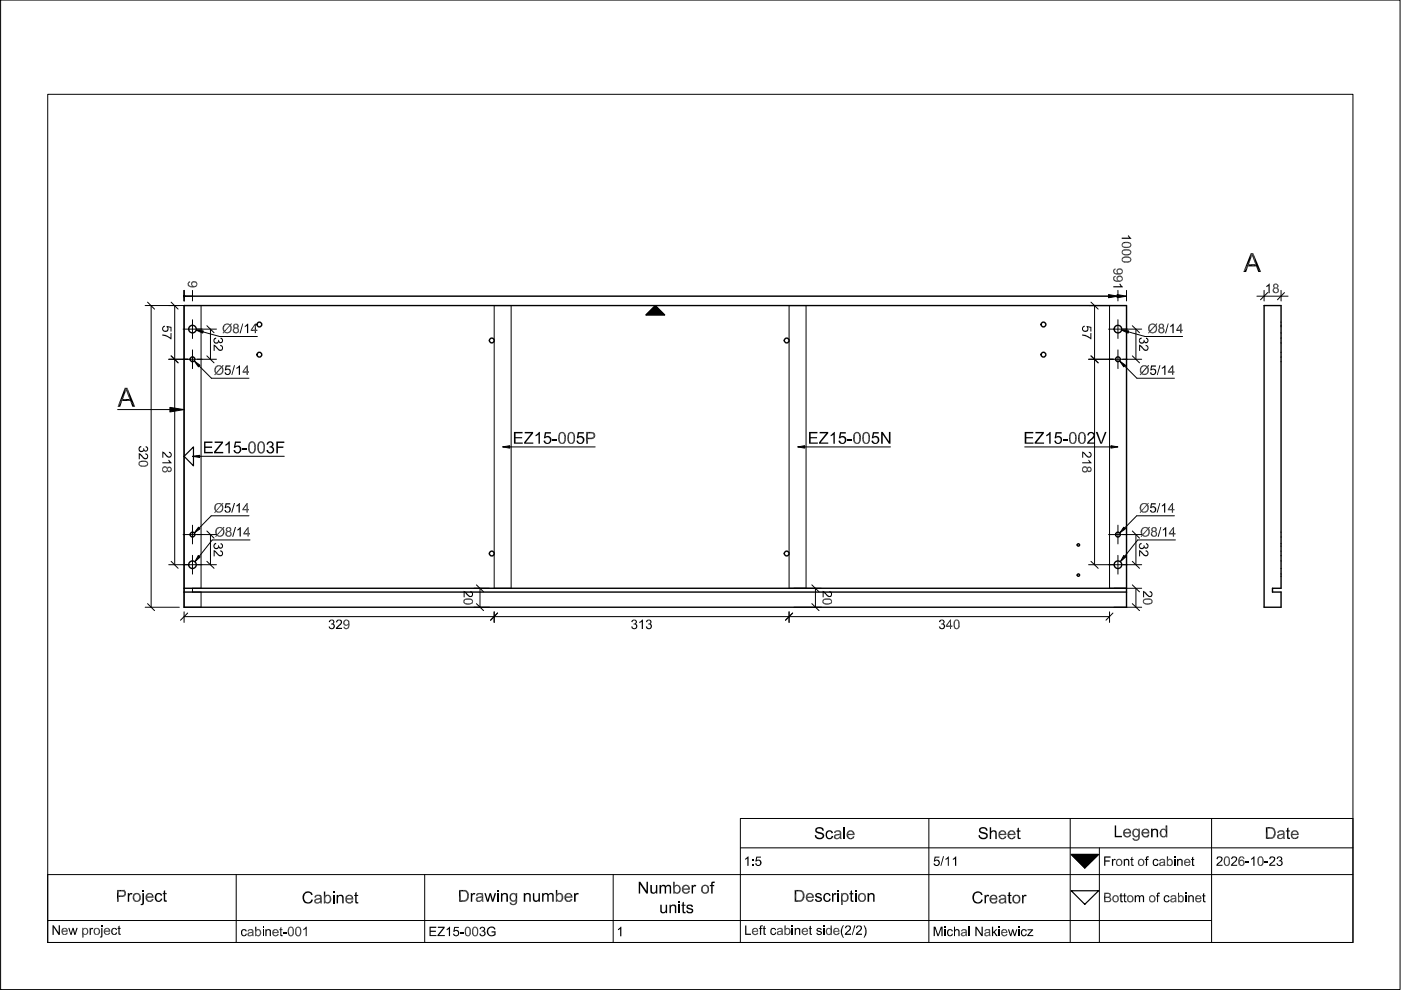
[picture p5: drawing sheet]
<svg xmlns="http://www.w3.org/2000/svg" width="297mm" height="210mm" viewBox="0 0 297 210" stroke-linecap="round" stroke-linejoin="round" font-family="sans-serif">
<g fill="#000">
<path d="M39.9 59.8l.1 .2zM39.9 59.8l.2 .2zM39.9 59.8l.4 .1zM40 59.7l.3 .2-.4-.1zM40 59.7h.2l.1 .2zM40.2 59.7h.1v.2zM40.3 59.7v.2zM40.7 59.8l.3-.2zM40.7 59.8l.5-.2zM40.7 59.8l.5-.2-.1 .3zM40.7 59.8l.4 .1zM40.7 59.8l.1 .2z"/>
<path d="M40.7 59.8l.2 .1zM41.2 59.6l.4 .1zM41.2 59.6l.5 .2zM41.2 59.6l.5 .2-.3 .1zM41.2 59.6l.2 .3zM41.2 59.6l-.1 .3zM41.2 59.6l.1 .3h-.2zM41.7 59.8l.1 .3zM41.7 59.8l.1 .5zM41.7 59.8l.1 .5-.1-.1zM41.7 59.8v.4zM41.4 59.9l.3-.1-.2 .2z"/>
<path d="M236.1 57.2l-.1 .3zM236.1 57.1l.2 .2-.3 .2zM236 57.5l.3-.2zM236 57.5h.2zM236.1 58.7l-.1 .3zM236.1 58.6l-.1 .4zM236.1 58.6l.2 .3-.3 .1zM236 59l.3-.1zM236 59l.2 .1zM236.1 57.1l.2 .2zM236.1 57.1l.2 .1zM236.3 57.7l-.2 .2z"/>
<path d="M236 57.6l.1 .3zM236 57.5l.1 .4zM236 57.5h.2l-.1 .4zM236.2 57.5l-.1 .4zM236.1 58.6l.2 .3zM236.1 58.6l.2 .2zM236.3 59.2l-.2 .3zM236 59.2l.1 .3zM236 59l.1 .5zM236 59l.2 .1-.1 .4zM236.2 59.1l-.1 .4zM236 57.5l.2-.1z"/>
<path d="M236 59h.2zM236.1 57.1l.3 .1zM236.2 57h.2v.2zM236.4 57h.1l-.1 .2zM236.4 57.9h.2l-.1 .2zM236.1 58.6l.3 .1zM236.2 58.6l.2-.1v.2zM236.4 58.5h.1l-.1 .2zM236.4 59.4l.2 .1-.1 .2zM236.4 57.8l.1 .3zM236.3 57.8l.2 .3zM236.2 58l.3 .1z"/>
<path d="M236.1 57.9l.4 .2zM236.1 57.9l.2-.1 .2 .3zM236.4 59.4l.1 .3zM236.3 59.4l.2 .3zM236.2 59.5l.3 .2zM236.1 59.5l.4 .2zM236.1 59.5l.2-.2 .2 .4zM236.3 59.3l.2 .4zM236.5 57l-.1 .2zM236.5 58.5l-.1 .2zM236.6 57.9v.3zM236.6 57.9v.3l-.1-.1z"/>
<path d="M236.6 59.5v.2zM236.6 59.5v.2h-.1zM236.7 57.5h.2zM236.7 59h.2zM236.7 59.1l.2-.1zM236.9 57.1l.3-.2zM236.9 57.1l.5-.2zM236.9 57.1l.5-.2-.1 .3zM236.9 57.1l.4 .1zM236.9 57.1l.2 .1-.1 .1zM237 58l-.1 .2zM236.9 58v.2z"/>
<path d="M236.7 57.9l.2 .3h-.3zM236.7 57.9l.2 .3zM236.9 58.6l.3-.2zM236.9 58.6l.5-.2zM236.9 58.6l.5-.2-.1 .3zM236.9 58.6l.4 .1-.2 .1zM236.9 58.6l.2 .2zM237 59.5l-.1 .2zM236.9 59.5v.2zM236.7 59.5l.2 .2h-.3zM236.7 59.5l.2 .2zM236.9 57.5l-.1 .3z"/>
<path d="M236.7 57.5h.2l-.1 .2zM236.9 59.1l-.1 .2zM236.8 59.2l.1-.1zM236.7 59.1h.2l-.1 .1zM236.7 57.5l.3-.2zM236.7 57.4l.3-.1-.3 .2zM236.8 57.2l.2 .1-.3 .1zM236.8 57.2l.1-.1 .1 .2zM237 57.8v.2zM236.9 57.8l.1 .2zM236.8 57.8l.2 .2zM236.8 57.8l.1-.2 .1 .4z"/>
<path d="M236.9 57.6l.1 .4zM237 58l.1-.1v.3zM237 58l.1 .2h-.2zM236.7 59l.3-.1-.1 .1zM236.7 58.9h.3l-.3 .1zM236.8 58.7l.2 .2h-.3zM236.8 58.7l.1-.1 .1 .3zM237 59.3v.2zM236.9 59.4l.1 .1zM236.8 59.3l.2 .2zM236.8 59.3l.1-.1 .1 .3zM236.9 59.2l.1 .3z"/>
<path d="M237 59.5h.1v.2zM237 59.5l.1 .2h-.2zM237.1 57.8l-.1 .2zM237.1 59.4l-.1 .1zM236.9 57.1l.2 .1zM237.3 57.9l.3 .3zM237.3 57.9l.3 .3h-.3zM237.1 57.9l.2 .3h-.2zM237.1 57.9h.2v.3zM237.3 59.5l.3 .2zM237.3 59.5l.3 .2h-.3zM237.1 59.5l.2 .2h-.2z"/>
<path d="M237.1 59.5h.2v.2zM237.4 56.9l.4 .1zM237.4 56.9l.5 .2zM237.4 56.9l.5 .2-.2 .1zM237.4 56.9l.3 .3zM237.4 56.9l-.1 .3zM237.4 58.4l.4 .1zM237.4 58.4l.5 .2zM237.4 58.4l.5 .2-.2 .2zM237.4 58.4l.3 .4zM237.4 58.4l-.1 .3zM237.4 56.9l.1 .3h-.1z"/>
<path d="M237.4 58.4l.1 .3h-.1zM237.4 57.9l.3 .2zM237.4 59.5l.3 .2zM237.8 57.8l.2 .1zM237.7 57.8l.3 .1zM237.7 59.4l.3 .1zM237.7 57.2l.2-.1-.1 .2zM237.7 58.8l.2-.2-.1 .3zM237.8 50.4h1.6l-.3-.5h.3l.5 .7h-2.1zM237.9 51.6l-.1 .4zM237.9 51.6l.1-.1-.2 .5zM238 51.5l.1 .2-.3 .3z"/>
<path d="M237.8 52l.3-.3zM237.8 52h.2zM237.9 53.1l-.1 .4zM237.9 53.1l.1-.1-.2 .5zM238 53l.1 .3-.3 .2zM237.8 53.5l.3-.2zM237.8 53.5l.2 .1zM237.9 54.7l-.1 .3zM237.9 54.7l.1-.1-.2 .4zM238 54.6l.1 .2-.3 .2zM237.8 55l.3-.2zM237.8 55l.2 .1z"/>
<path d="M237.9 57.5h.1zM237.9 57.1l.1 .3zM237.9 57.1l.1 .4zM237.9 57.1l.1 .4h-.1zM237.9 57.1v.4zM237.7 57.2l.2-.1zM237.9 59.1h.1zM237.9 58.6l.1 .3zM237.9 58.6l.1 .5zM237.9 58.6l.1 .5-.1-.1zM237.9 58.6v.4zM237.7 58.8l.2-.2z"/>
<path d="M237.7 57.9l.2 .1zM237.7 58.1l.2-.1zM237.5 57.9l.4 .1-.2 .1zM237.5 57.9l.4 .1zM237.7 59.5h.2zM237.7 59.7l.2-.2zM237.5 59.5h.4l-.2 .2zM237.5 59.5h.4zM237.8 52l.2-.1zM238 52l.1 .2-.2 .1zM238 52l-.1 .3zM237.8 52h.2l-.1 .2z"/>
<path d="M237.9 52.3l.2-.1-.1 .2zM238.1 52.2l-.1 .2zM237.8 53.5l.2-.1zM238 53.6l.1 .1-.2 .2zM238 53.6l-.1 .3zM237.8 53.6h.2l-.1 .2zM237.8 53.5l.2 .1h-.2zM237.9 53.9l.2-.2zM238.1 53.7l-.1 .2zM237.8 55h.2zM238 55.1l.1 .2-.2 .1zM238 55.1l-.1 .3z"/>
<path d="M237.8 55.1h.2l-.1 .2zM237.9 55.4l.2-.1-.1 .2zM238.1 55.3h.1l-.2 .2zM238 57.5v.3zM238 57.5v.4zM238 57.5v.4l-.2-.1zM237.9 57.6l.1-.1-.2 .3zM238 59.1v.3zM238 59.1v.4zM238 59.1v.4l-.2-.2zM237.9 59.2l.1-.1-.2 .2zM237.9 59l.1 .1z"/>
<path d="M238.1 51.4l.4-.1-.5 .2zM238 51.5l.5-.2 .1 .2zM238 51.5h.6zM238 51.5l.1 .2zM238 53l.5-.2zM238 53l.5-.2 .1 .3zM238 53l.6 .1zM238 53l.1 .3zM238 54.6l.5-.2zM238 54.6l.5-.2 .1 .2zM238 54.6h.6l-.3 .1zM238 54.6l.1 .2z"/>
<path d="M238.2 52.2l.1 .3zM238.2 52.2v.3l-.2-.1zM238.2 53.8l.1 .3zM238 53.9l.2-.1v.2zM238.2 55.3l.1 .3zM238 55.5l.2-.2v.3zM238 51.5l.3 .1-.1 .1zM238 53l.3 .1zM238 54.6l.3 .1zM238.5 51.3h.3v.2zM238.5 51.3l.3 .2h-.2zM238.5 52.8h.3v.3z"/>
<path d="M238.5 52.8l.3 .3h-.2zM238.5 54.4h.3v.2zM238.5 54.4l.3 .2h-.2zM238.6 52.3h.2v.3zM238.6 52.3l.2 .3h-.1zM238.6 53.9h.2v.3zM238.6 53.9l.2 .3h-.1zM238.6 55.4h.2v.3zM238.6 55.4l.2 .3h-.1zM238.3 52.5l.4 .1zM238.3 52.3l.4 .3-.4-.1zM238.3 52.3h.3l.1 .3z"/>
<path d="M238.3 54.1l.4 .1zM238.3 53.8l.4 .4-.4-.1zM238.3 53.8l.3 .1 .1 .3zM238.3 55.6l.4 .1zM238.3 55.4l.4 .3-.4-.1zM238.3 55.4h.3l.1 .3zM238.8 52.3h.3l-.1 .3zM238.8 52.3l.2 .3h-.2zM238.8 53.9h.3l-.1 .3zM238.8 53.9l.2 .3h-.2zM238.8 55.4h.3l-.1 .3zM238.8 55.4l.2 .3h-.2z"/>
<path d="M239 51.3l.4 .1zM239 51.3l.4 .1v.2zM239 51.3l.4 .3-.3-.1zM239 52.8l.4 .1zM239 52.8l.4 .1v.2zM239 52.8l.4 .3h-.3zM239 54.4l.4 .1zM239 54.4l.4 .1v.2zM239 54.4l.4 .3-.3-.1zM239.1 52.3h.3l-.1 .2zM239.1 52.3l.2 .2zM239.1 52.3l.1 .2-.2 .1z"/>
<path d="M238.8 51.3l.3 .2h-.3zM238.8 51.3h.2l.1 .2zM239.1 53.9l.3-.1-.1 .3zM239.1 53.9l.2 .2zM239.1 53.9l.1 .2-.2 .1zM238.8 52.8l.3 .3h-.3zM238.8 52.8h.2l.1 .3zM239.1 55.4h.3l-.1 .2zM239.1 55.4l.2 .2zM239.1 55.4l.1 .3h-.2zM238.8 54.4l.3 .2h-.3zM238.8 54.4h.2l.1 .2z"/>
<path d="M239.4 52.3l.1-.1 .1 .2zM239.4 52.3l.2 .1zM239.4 52.3l.1 .2h-.1zM239.4 52.3l-.1 .2zM239.4 53.8l.2 .2zM239.4 53.8l.1 .2-.1 .1zM239.4 53.8l-.1 .3zM239.4 55.4l.2 .1zM239.4 55.4l.1 .2h-.1zM239.4 55.4l-.1 .2zM239.5 52.2h.3zM239.5 52.2l.3 .1z"/>
<path d="M239.5 52.2l.3 .1-.2 .1zM239.5 52.2l.1 .2zM239.5 53.8h.3zM239.5 53.8h.3l-.2 .1zM239.5 53.8l.1 .2zM239.5 55.3h.3zM239.5 55.3l.3 .1zM239.5 55.3l.1 .2zM239.4 51.4l.1 .3zM239.5 51.4l.2 .1-.2 .2zM239.4 52.9l.1 .3zM239.4 52.9h.1v.3z"/>
<path d="M239.5 52.9l.2 .2-.2 .1zM239.4 54.5l.1 .3zM239.5 54.5l.2 .1-.2 .2zM239.6 51.9l.3 .1zM239.6 51.7l.1-.1-.1 .2zM239.7 51.6l-.1 .2zM239.8 51.7l.1 .1h-.3zM239.6 51.8h.3v.2zM239.6 53.5h.3zM239.6 53.3l.1-.2-.1 .3zM239.7 53.1l-.1 .3zM239.8 53.2l.1 .2h-.3z"/>
<path d="M239.6 53.4l.3 .1zM239.6 55h.3zM239.6 54.8l.1-.1-.1 .3zM239.7 54.7l-.1 .3zM239.8 54.8l.1 .1-.3 .1zM239.6 55l.3-.1v.1zM239.7 51.5l-.1 .2zM239.7 53.1l-.1 .2zM239.7 54.6l-.1 .2zM239.5 54.8l.2-.2zM239.9 52l-.1 .2zM239.6 52.2l.3-.2-.1 .2z"/>
<path d="M239.6 52h.3l-.3 .2zM239.6 51.8l.3 .2zM239.9 53.5l-.1 .2zM239.9 53.5l-.1 .3zM239.6 53.7l.3-.2-.1 .3zM239.6 53.6l.3-.1-.3 .2zM239.9 55l-.1 .3zM239.6 55.3l.3-.3-.1 .3zM239.6 55.1l.3-.1-.3 .3zM264.8 56l-.2 .5-1 1.2zM264.6 56.5l-.4 1.2h-.6zM265.2 53.7v1.2z"/>
<path d="M265.2 53.7l.2 .6-.1 .4zM265.2 53.7l.2 .6zM265.2 54.9l-.4 1.1-1.2 1.7zM265.2 53.7v1.2l-1.6 2.8zM265.2 53.7h.5l-.3 .4zM265.7 53.7l-.2 .5zM265.7 53.7l-.1 1-.1-.5zM265.7 53.7v1.2zM265.7 53.7l.6 2.8zM265.7 53.7l1.7 4-1.1-1.2zM264.8 56l1.5 .5h-1.7zM264.8 56h1.3l.2 .5z"/>
<path d="M266.3 56.5l1.1 1.2h-.6zM34.6 69.2l.3-.1 .1 .2a.46 .46 0 0 0-.3 .6 .46 .46 0 0 0 .6 .3 .46 .46 0 0 0 .2-.7l-.2-.4 1.1 .2v1h-.2v-.8l-.6-.1a.67 .67 0 0 1-.2 .9 .67 .67 0 0 1-.9-.2 .67 .67 0 0 1 .1-.9zM34.4 70.9l1.1 .3 .7 .4v-1h.2v1.3h-.2a2.61 2.61 0 0 0-1.8-.7zM39.9 59.9l-.1 .3zM39.9 59.8l-.1 .4zM39.9 59.8l.1 .2-.2 .2zM39.8 60.2l.2-.2zM39.8 60.2l.2 .1zM40 60.4l-.1 .2zM39.8 60.3l.1 .3zM39.8 60.2l.1 .4zM39.8 60.2l.2 .1-.1 .3z"/>
<path d="M40 60.3l-.1 .3zM39.8 60.2l.2-.1zM40.3 60.6v.2zM40.2 60.6l.1 .2zM40.1 60.5l.2 .3zM40 60.7l.3 .1zM39.9 60.6l.4 .2zM39.9 60.6l.2-.1 .2 .3zM40.4 60.6v.3zM40.3 60.6l.1 .3-.1-.1zM40.3 60.6l.1 .3zM40.5 60.2h.2z"/>
<path d="M40.5 60.3l.2-.1zM40.8 60.7l-.1 .2zM40.7 60.7v.2zM40.6 60.7l.1 .2zM40.5 60.7l.2 .2h-.3zM40.5 60.7l.2 .2zM40.7 60.3l-.1 .2zM40.5 60.3h.2l-.1 .1zM40.6 60.5l.1 .1zM40.7 60.3v.3l-.1-.1zM40.7 60.3v.3zM40.8 60.7l.1-.1v.3z"/>
<path d="M40.8 60.7l.1 .2h-.2zM40.5 60.2l.3-.2zM40.5 60.1l.3-.1-.3 .2zM40.6 59.9l.2 .1-.3 .1zM40.6 59.9l.1-.1 .1 .2zM40.8 60.5l.1 .1zM40.8 60.5l.1 .1-.1 .1zM40.8 60.5v.2zM41.1 60.6l.3 .3zM41.1 60.6l.3 .3h-.3zM40.9 60.6l.2 .3h-.2zM40.9 60.6h.2v.3z"/>
<path d="M41.2 60.6l.2 .2zM41.6 60.5l.1 .1zM41.5 60.6h.2zM41.7 59.8l-.1 .2zM41.7 60.3h.1zM41.4 60.6l.3 .1zM41.4 60.8l.3-.1zM41.3 60.6l.4 .1-.3 .1zM41.3 60.6l.4 .1zM41.8 60.3v.2zM41.8 60.3l-.1 .3zM41.6 60.5l.2-.2-.1 .3z"/>
<path d="M41.7 60.3h.1l-.2 .2zM41.7 60.2l.1 .1zM45.5 78v.5zM45.6 77.9l-.1 .6zM45.6 77.9l.2 .1-.3 .5zM45.8 78l-.3 .5zM45.5 78.6l.2-.1-.2 .3zM45.5 78.8l.2-.3 .1 .2zM45.5 78.5h.2zM45.5 78.6l.2-.1zM45.3 73.1l.6 .4a.78 .78 0 0 0 1.1 .6 .41 .41 0 0 0 .1-.5 .41 .41 0 0 0-.4-.2v-.3a.65 .65 0 0 1 .6 .7 .65 .65 0 0 1-.6 .6 .65 .65 0 0 1-.7-.5l-.5-.5v1h-.2zM45.5 78.8h.3z"/>
<path d="M45.5 78.9l.3-.1zM45.5 78.9l.3-.1-.2 .3zM45.8 78.8l-.2 .3zM45.5 78.5l.2-.2v.2zM45.5 78.8l.3-.1zM45.4 71.8l.4-.2v.2a.41 .41 0 0 0-.4 .5 .41 .41 0 0 0 .6 .3 .41 .41 0 0 0 .2-.5h.2a.35 .35 0 0 0 .3 .4 .35 .35 0 0 0 .4-.3 .35 .35 0 0 0-.4-.3l.1-.3a.56 .56 0 0 1 .5 .8 .56 .56 0 0 1-.9 .1 .62 .62 0 0 1-1 .3 .62 .62 0 0 1 0-1zM45.8 77.6h.1l.1 .2zM45.8 77.6l.2 .2-.1 .1zM45.8 78.9v.4zM45.8 78.9v.4l-.1-.1zM45.6 79.1l.2-.2-.1 .3zM45.4 79.4l.4-.1-.2 .3z"/>
<path d="M45.4 79.4l.3-.2 .1 .1zM45.8 79l.2 .1-.2 .2zM46.9 77.8l.1 .2-1.2 1zM45.8 79l1.2-1-1 1.1zM46 79.1l-.2 .2zM46 79.1l-.1 .2zM45.6 77.9h.3zM45.6 77.8l.3 .1h-.3zM45.8 77.6l.1 .3-.3-.1zM46 79.2v.2l-.1-.1zM46 79.2v.2zM46.1 79.2v.3z"/>
<path d="M45.9 77.6l.4 .1-.3 .1zM45.9 77.6l.4 .1zM46 77.5l.3-.1v.3zM46.3 77.4h.1l-.1 .3zM46.2 79.3l.1 .2h-.2zM46.2 79.3h.2l-.1 .2zM46.4 79.3v.2zM46.4 79.3v.2h-.1zM46.4 77.4v.3h-.1zM46.4 79.3h.2l-.2 .2zM46.4 77.4l.1 .3zM46.5 77.4l.2 .1z"/>
<path d="M46.5 77.4l.2 .1-.1 .2zM46.5 77.4l.1 .3h-.1zM46.6 79.3l.2-.1 .1 .2zM46.6 79.3l.3 .1zM46.6 79.3l.2 .1-.2 .1zM46.6 79.3v.2h-.2zM46.7 77.5v.2zM46.7 77.5l-.1 .2zM46.8 77.5l.1 .1-.1 .2zM46.8 77.5v.3l-.1-.1zM47.2 77.4l.2 .1-.5 .3zM46.9 77.8l.5-.3-.4 .5z"/>
<path d="M47 79h.2l-.3 .1zM46.9 79.1l.3-.1v.1zM46.9 79.1h.3l-.2 .2zM46.9 77.6v.2zM46.8 79.2l.2 .1-.1 .1zM46.9 79.1l.1 .2-.2-.1zM47.4 77.5l-.4 .5zM47.2 77.4l-.3 .4zM47.2 77.8l-.2 .3zM47.2 77.9l.1 .1-.3 .1zM47 78.1h.3zM47.1 78.5h.3l-.3 .2z"/>
<path d="M47 78.1h.3l-.2 .2zM47.3 78.1l-.2 .2zM47.1 78.3l.2-.1 .1 .2zM47.1 78.3l.3 .2zM47.3 69.2l-.1 .5zM47.3 69.1l-.1 .6zM47.3 69.1h.3l-.4 .6zM47.6 69.1l-.1 .3-.3 .3zM47.2 69.7l.3-.1zM47.2 69.7h.3l-.3 .2zM47.2 69.9l.3-.2v.2zM47.2 70l.3-.1z"/>
<path d="M47.3 70l.2-.1zM47.3 70l.2-.1-.1 .3zM47.5 69.9l-.1 .3zM47.4 78.5l-.1 .4zM47.4 78.5l-.2 .5zM47.4 78.5l-.2 .5h-.2zM47.1 78.7l.3-.2-.4 .5zM47.1 78.3l.3 .2h-.3zM47.2 69.7l.3-.3v.2zM47.2 69.9h.3zM47.2 70.6l.3-.1-.2 .2zM47.4 70.3l.1 .2-.3 .1z"/>
<path d="M47.6 70.1l.1 .2-.2 .2zM47.6 68.8l.2 .1zM47.6 68.8l.2 .1-.1 .1zM47.6 70.1l-.1 .4zM47.6 70.1l-.1 .4-.1-.2zM47.4 70.2l.2-.1zM47.5 70.5l.2-.2zM47.7 70.3l-.1 .2zM48.6 69l.1 .1-1.1 1zM47.6 70.1l1.1-1-1 1.2zM47.8 77.5h1.1v.2h-.9v.6a.66 .66 0 0 1 .9 .3 .66 .66 0 0 1-.4 .9 .66 .66 0 0 1-.9-.5l.3-.1a.45 .45 0 0 0 .6 .3 .45 .45 0 0 0 .2-.6 .45 .45 0 0 0-.7-.2l-.3 .1zM47.3 69.1l.4-.1z"/>
<path d="M47.4 69h.3l-.4 .1zM47.6 68.8l.1 .2h-.3zM47.8 70.3v.3l-.2-.1zM47.8 70.3l.1 .1-.1 .2zM47.9 70.4l-.1 .2zM47.9 70.4v.2zM47.7 68.7l.3 .1-.2 .1zM47.7 68.7l.3 .1zM47.8 68.7l.2-.1v.2zM48 68.6h.2l-.2 .2zM48.1 70.5l.1 .2zM48 70.4l.1 .3-.2-.1z"/>
<path d="M48 70.4l.1 .3zM48.2 68.6v.2h-.2zM48.2 70.5h.1l-.1 .2zM48.2 68.6v.2zM48.3 68.6h.2zM48.3 68.6h.2l-.2 .2zM48.3 68.6v.2h-.1zM48.3 70.5l.3-.2v.2zM48.3 70.5h.3zM48.3 70.5l.3 .1-.3 .1zM48.3 70.5v.2h-.1zM48.5 68.6l-.1 .3z"/>
<path d="M48.5 68.6l-.2 .2zM48.6 68.7l.1 .1-.1 .1zM48.6 68.7v.2h-.2zM49 68.6l.1 .1-.5 .3zM48.6 69l.5-.3-.4 .4zM48.6 70.2h.4zM48.6 70.2h.4l-.1 .1zM48.6 70.2l.3 .1-.1 .2zM48.7 68.8l-.1 .2zM48.7 68.8l-.1 .2v-.1zM48.9 68.9l.2-.2-.4 .4zM48.8 68.8l.2-.2-.4 .4z"/>
<path d="M48.6 70.3l.2 .2h-.2zM48.6 70.2l.2 .3-.2-.2zM48.9 68.9l-.1 .3zM49 69l.1 .2h-.3zM48.8 69.2h.3zM48.9 69.7l.2-.1-.2 .2zM48.8 69.2h.3l-.2 .3zM49.1 69.2l-.2 .3zM48.9 69.5l.2-.2v.2zM48.9 69.5l.2 .1zM49.6 77.4h.2l-.6 2.1h-.1zM49.1 69.6v.5z"/>
<path d="M49.1 69.6l-.1 .6zM49.1 69.6l-.1 .6-.2-.1zM48.9 69.8l.2-.2-.3 .5zM48.9 69.5l.2 .1-.2 .1zM49.4 70l.2 .1zM49.4 69.7h.1l.2 .1zM49.4 69.1l.3 .1zM49.5 68.8l-.1 .3zM49.6 68.8l-.2 .3zM49.6 68.8l.1 .2-.3 .1zM49.4 69.1l.3-.1zM49.7 70.2l-.2 .3z"/>
<path d="M49.4 70.2l.1 .3zM49.4 70l.1 .5zM49.4 70l.2 .1-.1 .4zM49.6 70.1l-.1 .4zM49.5 69.7l.2 .1zM49.5 69.7h.3zM49.5 69.7l.2-.2zM49.5 69.7l.2-.2 .2 .2zM49.5 69.7h.4zM49.4 70l.2-.1zM49.6 68.8l.2 .1zM49.6 68.8l.3-.2z"/>
<path d="M49.6 68.8l.4-.2zM49.6 68.8l.4-.2v.2zM49.6 68.8h.4zM49.4 70l.3-.2zM49.4 69.9l.3-.1zM49.4 69.8h.3l-.3 .1zM49.4 69.7l.3 .1zM49.8 69.4l-.1 .1zM49.5 69.4l.2 .1zM49.5 69.4l.2-.1v.2zM49.7 69.3v.2zM49.7 69.2v.1l-.2 .1z"/>
<path d="M49.5 69.3l.2-.1zM49.4 69.2h.3zM49.4 69.1h.3zM49.7 69.5l.3 .2zM49.7 69.5h.6l-.2 .2zM49.7 69.5l.4 .2zM49.7 69.5l.3-.1zM49.7 69.5l.1-.1zM49.8 69.4h.2l-.3 .1zM49.6 68.8l.1 .2zM49.8 70.4l.1 .3zM49.5 70.5l.4 .2z"/>
<path d="M49.7 70.3l.2 .4-.4-.2zM49.7 70.3l.2 .4zM50 70.5v.2zM49.9 70.4l.1 .3h-.1zM49.9 70.4l.1 .3zM50 68.6l.4 .1zM50 68.6l.5 .2zM50 68.6l.5 .2-.3 .1zM50 68.6l.2 .3zM50 68.6v.2zM50 68.6l.1 .2zM50.3 70.3l.2 .2-.3-.1z"/>
<path d="M50.2 69.4h.3zM50.3 69.5l-.1 .2zM50.1 69.7l.2-.2-.1 .2zM49.7 69.5h.6zM50 69.4l.3 .1zM50.3 69.1h.3zM50.5 68.8l-.2 .3zM50.5 68.8l.1 .2-.3 .1zM50.3 69.1l.3-.1v.1zM50.4 69.6l-.1 .2zM50.4 69.6l.2 .1zM50.4 69.6l.2 .1-.2 .1z"/>
<path d="M50.4 69.6v.2zM50.4 70.1h.3zM50.4 69.8l.2-.1-.2 .3zM50.6 69.7l-.2 .3zM50.4 70l.2-.2 .1 .1zM50.4 70l.3-.1v.2zM50.2 68.9l.3-.1zM50.2 70.7l.3-.2zM50 70.7l.5-.2zM50.1 70.5h.4l-.5 .2zM50.1 70.5h.4zM50.3 70.3l.2 .2z"/>
<path d="M50.3 69.5l.2-.1zM50.1 69.4h.4zM50.6 69.1l-.1 .2zM50.6 69.1l-.1 .3zM50.3 69.3l.3-.2-.1 .3zM50.3 69.2l.3-.1-.3 .2zM50.7 70.1l-.1 .3zM50.7 70.1l-.2 .4zM50.4 70.3l.3-.2-.2 .4zM50.4 70.2l.3-.1-.3 .2zM50.4 70l.3 .1zM51.4 68.6h.2l-.6 2.1h-.2z"/>
<path d="M50.1 77.9l.8-.4v2h-.3v-1.6l-.4 .3zM51.4 78.8h.2l-.2 .2zM52.3 77.5v.4l-.9 .9zM52.3 77.9l-.7 .9h-.2zM51.6 78.8h.7v.2zM51.6 78.8l.7 .2h-.9zM52.3 77.5v1.3zM52.3 77.5h.2l-.2 1.3zM52.5 77.5v1.3h-.2zM52.3 78.8l.2 .2h-.2zM52.5 78.8h.3v.2zM52.5 78.8l.3 .2h-.3z"/>
<path d="M52.3 78.8h.2v.2zM52.5 79v.5h-.2zM52.3 79h.2l-.2 .5zM52 69.1l.6-.5v2h-.2v-1.5l-.5 .3zM53.2 69.9h.2l-.2 .3zM54.1 68.6l-.1 .4-.8 .9zM54 69l-.6 .9h-.2zM53.4 69.9h.6v.3zM53.4 69.9l.6 .3h-.8zM54.1 68.6l-.1 1.3zM54.1 68.6h.2l-.3 1.3zM54.3 68.6v1.3h-.3z"/>
<path d="M54 69.9l.3 .3h-.3zM54.3 69.9h.3v.3zM54.3 69.9l.3 .3h-.3zM54 69.9h.3v.3zM54.3 70.2v.4h-.3zM54 70.2h.3l-.3 .4zM229.5 69.4l.3-.3 .2 .2a.45 .45 0 0 0-.3 .6 .45 .45 0 0 0 .7 .2 .45 .45 0 0 0 .1-.6l-.1-.4 1 .2v1h-.2v-.8l-.6-.1a.67 .67 0 0 1-.6 1 .67 .67 0 0 1-.5-1zM229.4 70.9l1.1 .3 .7 .4v-1h.2v1.3h-.2a2.61 2.61 0 0 0-1.8-.7zM236.1 60.7h1.5l-.3-.4 .3-.1 .4 .7h-1.9zM241.7 78v.5zM241.7 78l.1-.1-.1 .6zM241.8 77.9l.2 .1-.3 .5z"/>
<path d="M242 78l-.3 .5zM241.7 78.6l.2-.1-.2 .3zM241.7 78.8l.2-.3 .1 .2zM241.7 78.5h.2zM241.7 78.6l.2-.1zM241.5 73.1l.6 .4a.78 .78 0 0 0 1.1 .6 .41 .41 0 0 0 .1-.5 .41 .41 0 0 0-.4-.2v-.3a.65 .65 0 0 1 .6 .7 .65 .65 0 0 1-.5 .6 .65 .65 0 0 1-.8-.5l-.5-.5v1h-.2zM241.7 78.8h.3zM241.7 78.9l.3-.1zM241.7 78.9l.3-.1-.2 .3zM242 78.8l-.2 .3zM241.7 78.5l.2-.2v.2zM241.7 78.8l.3-.1z"/>
<path d="M241.6 71.8l.4-.2 .1 .2a.41 .41 0 0 0-.4 .5 .41 .41 0 0 0 .5 .3 .41 .41 0 0 0 .2-.5h.3a.35 .35 0 0 0 .2 .4 .35 .35 0 0 0 .4-.3 .35 .35 0 0 0-.3-.3v-.3a.55 .55 0 0 1 .5 .8 .55 .55 0 0 1-.9 .1 .62 .62 0 0 1-1 .3 .62 .62 0 0 1 0-1zM242 77.6h.1l.1 .2zM242 77.6l.2 .2-.1 .1zM242 78.9v.4zM242 78.9v.4l-.1-.1zM241.8 79.1l.2-.2-.1 .3zM241.6 79.4l.4-.1-.2 .3zM241.6 79.4l.3-.2 .1 .1zM242.1 79l.1 .1-.2 .2zM243.1 77.8l.1 .2-1.1 1zM242.1 79l1.1-1-1 1.1zM242 79.3l.2-.2z"/>
<path d="M242.2 79.1l-.1 .2zM241.8 77.9h.3zM241.9 77.8l.2 .1h-.3zM242 77.6l.1 .3-.2-.1zM242.2 79.2v.2l-.1-.1zM242.2 79.2v.2zM242.3 79.2v.3zM242.4 79.2l-.1 .3zM242.4 79.2v.3zM242.1 77.6l.4 .1-.3 .1zM242.2 77.5l.3 .2-.4-.1zM242.2 77.5l.3-.1v.3z"/>
<path d="M242.5 77.4h.1l-.1 .3zM242.4 79.3l.1 .2h-.1zM242.4 79.3h.2l-.1 .2zM242.6 79.3v.2zM242.6 79.3l-.1 .2zM242.6 77.4v.3h-.1zM242.6 79.3h.2l-.2 .2zM242.6 77.4l.1 .3zM242.6 77.4h.1v.3zM242.7 77.4l.3 .1zM242.7 77.4l.3 .1-.2 .2zM242.7 77.4l.1 .3h-.1z"/>
<path d="M242.8 79.3l.2-.1 .1 .2zM242.8 79.3l.3 .1zM242.8 79.3l.2 .1-.3 .1zM242.8 79.3l-.2 .2zM243 77.5l-.1 .2zM243 77.5l-.2 .2zM243 77.5l.2 .1-.2 .2zM243 77.5v.3l-.1-.1zM243.5 77.4l.1 .1-.5 .3zM243.1 77.8l.5-.3-.4 .5zM243.2 79h.3l-.4 .1zM243.1 79.1l.4-.1z"/>
<path d="M243.1 79.1h.3l-.2 .2zM243.2 77.6l-.1 .2zM243 79.2l.2 .1-.1 .1zM243.1 79.1l.1 .2-.2-.1zM243.6 77.5l-.4 .5zM243.5 77.4l-.4 .4zM243.4 77.8l-.2 .3zM243.4 77.9l.1 .1-.3 .1zM243.2 78.1h.3zM243.3 78.5h.3l-.3 .2zM243.2 78.1h.3l-.2 .2zM243.3 78.3l.2-.2z"/>
<path d="M243.3 78.3l.2-.1 .1 .2zM243.3 78.3l.3 .2zM243.5 69.2l-.1 .5zM243.5 69.1l-.1 .6zM243.5 69.1h.3l-.4 .6zM243.8 69.1l-.1 .3-.3 .3zM243.4 69.7l.3-.1zM243.4 69.7h.3l-.2 .2zM243.5 69.9l.2-.2v.2zM243.5 70l.2-.1zM243.5 70l.3-.1zM243.5 70l.3-.1-.2 .3z"/>
<path d="M243.8 69.9l-.2 .3zM243.6 78.5l-.1 .4zM243.6 78.5l-.1 .5zM243.6 78.5l-.1 .5h-.3zM243.3 78.7l.3-.2-.4 .5zM243.3 78.3l.3 .2h-.3zM243.4 69.7l.3-.3v.2zM243.5 69.9h.2zM243.4 70.6l.4-.1-.3 .2zM243.6 70.3l.2 .2-.4 .1zM243.8 70.1l.1 .2-.1 .2zM243.8 68.8l.2 .1z"/>
<path d="M243.8 68.8l.2 .1-.1 .1zM243.8 70.1v.4zM243.8 70.1v.4l-.2-.2zM243.6 70.2l.2-.1zM244.8 69l.1 .1-1.1 1zM243.8 70.1l1.1-1-1 1.2zM243.8 70.5l.1-.2zM243.9 70.3l-.1 .2zM244.1 77.5h1v.2h-.8l-.2 .6a.66 .66 0 0 1 1 .3 .66 .66 0 0 1-.4 .9 .66 .66 0 0 1-.9-.5l.3-.1a.45 .45 0 0 0 .6 .3 .45 .45 0 0 0 .3-.5 .45 .45 0 0 0-.6-.3l-.5 .1zM243.5 69.1l.4-.1zM243.6 69h.3l-.4 .1zM243.6 69l.2-.2 .1 .2z"/>
<path d="M244 70.3v.3l-.2-.1zM244 70.3l.1 .1-.1 .2zM244.1 70.4v.2zM243.9 68.7l.3 .1-.2 .1zM243.9 68.7l.3 .1zM244 68.7l.3-.1-.1 .2zM244.3 68.6h.1l-.2 .2zM244.3 70.5l.1 .2zM244.2 70.4l.1 .3-.2-.1zM244.2 70.4l.1 .3zM244.4 68.6v.2h-.2zM244.4 70.5h.1l-.1 .2z"/>
<path d="M244.4 68.6v.2zM244.5 68.6h.2zM244.5 68.6h.2l-.1 .2zM244.5 68.6l.1 .2h-.2zM244.5 70.5l.3-.2 .1 .2zM244.5 70.5h.4zM244.5 70.5l.2 .1-.2 .1zM244.5 70.5v.2h-.1zM244.7 68.6l-.1 .3zM244.7 68.6l-.1 .2zM244.8 68.7l.1 .1-.1 .1zM244.8 68.7v.2h-.2z"/>
<path d="M245.2 68.6l.2 .1-.6 .3zM244.8 69l.6-.3-.5 .4zM244.9 70.2h.3zM244.9 70.2h.3v.1zM244.9 70.2l.3 .1-.2 .2zM244.9 68.8l-.1 .2zM245.1 68.9l.3-.2-.5 .4zM245 68.8l.2-.2-.4 .4zM244.8 70.3l.2 .2h-.1zM244.8 70.3l.1-.1 .1 .3zM245.1 68.9l-.1 .3zM245.1 68.9l.1 .1-.2 .2z"/>
<path d="M245 69.2l.2-.2v.2zM245 69.2h.3zM245.1 69.7l.2-.1-.2 .2zM245 69.2h.3l-.2 .3zM245.3 69.2l-.2 .3zM245.1 69.5l.2-.2v.2zM245.1 69.5l.2 .1zM245.8 77.4h.2l-.6 2.1h-.1zM245.3 69.6v.5zM245.3 69.6l-.1 .6zM245.3 69.6l-.1 .6-.2-.1zM245.1 69.8l.2-.2-.3 .5z"/>
<path d="M245.1 69.5l.2 .1-.2 .1zM245.6 70l.2 .1zM245.7 69.7l.2 .1zM245.7 69.1l.2 .1zM245.7 68.8v.3zM245.8 68.8l-.1 .3zM245.8 68.8l.2 .2-.3 .1zM245.7 69.1l.3-.1zM245.9 70.2l-.2 .3zM245.6 70.2l.1 .3zM245.6 70l.1 .5zM245.6 70l.2 .1-.1 .4z"/>
<path d="M245.8 70.1l-.1 .4zM245.7 69.7l.3 .1zM245.7 69.7h.3zM245.7 69.7l.3-.2zM245.7 69.7l.3-.2 .1 .2zM245.7 69.7h.4zM245.6 70l.2-.1zM245.8 68.8l.2 .1zM245.9 68.7l.2-.1zM245.8 68.8l.4-.2zM245.8 68.8l.4-.2v.2zM245.8 68.8h.4z"/>
<path d="M245.6 70l.3-.2zM245.6 69.9l.3-.1zM245.6 69.8h.3l-.3 .1zM246 69.4l-.1 .1zM245.7 69.4l.2 .1zM245.7 69.4l.3-.1-.1 .2zM246 69.3l-.1 .2zM245.9 69.2l.1 .1-.3 .1zM245.7 69.3l.2-.1zM245.7 69.2h.2zM245.7 69.1h.2zM246 69.5l.2 .2z"/>
<path d="M246 69.5h.5l-.2 .2zM246 69.5l.3 .2zM246 69.5l.3-.1zM245.9 69.5l.1-.1zM246 69.4h.2l-.2 .1zM245.8 68.8l.2 .2zM246 70.4l.1 .3zM245.7 70.5l.4 .2zM245.9 70.3l.2 .4-.4-.2zM245.9 70.3l.2 .4zM246.2 70.5l.1 .2zM246.2 68.6l.4 .1z"/>
<path d="M246.2 68.6l.4 .2zM246.2 68.6l.4 .2-.2 .1zM246.2 68.6l.2 .3zM246.2 68.6v.2zM246.1 70.4l.2 .3h-.2zM246.1 70.4l.2 .3zM246.3 70.5v.2zM246.2 68.6l.1 .2zM246.5 70.3l.2 .2zM246.5 69.4h.2zM246.5 69.5v.2zM246.3 69.7l.2-.2v.2z"/>
<path d="M246 69.5h.5zM246.3 69.4l.2 .1zM246.5 69.1h.3zM246.6 68.8l-.1 .3zM246.7 68.8l.1 .2-.3 .1zM246.5 69.1l.3-.1v.1zM246.6 69.6l-.1 .2zM246.6 69.6l.2 .1zM246.6 69.6l.2 .1-.2 .1zM246.6 69.6v.2zM246.6 70.1h.3zM246.6 69.8l.2-.1-.2 .3z"/>
<path d="M246.8 69.7l-.2 .3zM246.6 70l.2-.2 .1 .1zM246.6 70l.3-.1v.2zM246.4 68.9l.2-.1zM246.6 68.8l-.1 .2zM246.4 70.7l.3-.2zM246.3 70.7l.4-.2zM246.3 70.5h.4l-.4 .2zM246.3 70.5h.4zM246.4 69.4h.3zM246.5 69.5l.2-.1zM246.3 69.4h.4z"/>
<path d="M246.8 69.1v.2zM246.8 69.1l-.1 .3zM246.5 69.3l.3-.2-.1 .3zM246.5 69.2l.3-.1-.3 .2zM246.9 70.1l-.1 .3zM246.9 70.1l-.2 .4zM246.6 70.3l.3-.2-.2 .4zM246.6 70.2l.3-.1-.3 .2zM246.6 70l.3 .1zM247.6 68.6h.2l-.6 2.1h-.2zM246.3 77.9l.8-.4v2h-.3v-1.6l-.4 .3zM247.6 78.8h.3l-.3 .2z"/>
<path d="M248.5 77.5v.4l-.9 .9zM247.6 78.8l.9-.9-.6 .9zM247.9 78.8h.6v.2zM247.9 78.8l.6 .2h-.9zM248.5 77.5v1.3zM248.5 77.5h.3l-.3 1.3zM248.8 77.5v1.3h-.3zM248.5 78.8l.3 .2h-.3zM248.8 78.8h.2v.2zM248.8 78.8l.2 .2h-.2zM248.5 78.8h.3v.2zM248.8 79v.5h-.3z"/>
<path d="M248.5 79h.3l-.3 .5zM248.2 69.1l.6-.5v2h-.2v-1.5l-.5 .3zM249.4 69.9h.2l-.2 .3zM250.3 68.6l-.1 .4-.8 .9zM250.2 69l-.6 .9h-.2zM249.6 69.9h.6v.3zM249.6 69.9l.6 .3h-.8zM250.3 68.6l-.1 1.3zM250.3 68.6h.2l-.3 1.3zM250.5 68.6v1.3h-.3zM250.2 69.9l.3 .3h-.3zM250.5 69.9h.2v.3z"/>
<path d="M250.5 69.9l.2 .3h-.2zM250.2 69.9h.3v.3zM250.5 70.2v.4h-.3zM250.2 70.2h.3l-.3 .4zM268.5 60.6l.7-.5v2.1h-.3v-1.6l-.4 .3zM269.8 61.6h.3zM270 61.2l.1 .1zM269.9 60.6l.3 .1zM270 60.3l-.1 .3zM270 60.3l.2 .2-.3 .1zM269.9 60.6l.3-.1zM270 61.2l.2 .1z"/>
<path d="M270 61.2h.3zM270 61.2l.2-.1zM270 61.2l.4-.1zM270.1 61.7l-.1 .3zM269.8 61.7l.2 .3zM269.8 61.6l.2 .4zM269.8 61.6h.3l-.1 .4zM270.1 61.6l-.1 .4zM270 60.3l.3 .1zM270 60.3l.3-.2zM270 60.3l.5-.2zM270 60.3l.5-.2-.1 .2z"/>
<path d="M270 60.3h.4zM269.8 61.6l.3-.1zM270.1 61.8l-.1 .2zM269.8 61.6l.3-.3zM269.8 61.5l.3-.2zM269.9 61.3h.2l-.3 .2zM269.9 61.2l.2 .1zM270.1 61l.2-.1zM270 60.9l.1 .1zM270 60.9l.2-.1-.1 .2zM270.2 60.8l-.1 .2zM270 60.9l.2-.2v.1z"/>
<path d="M270 60.8l.2-.1zM269.9 60.7h.3l-.2 .1zM269.9 60.6h.3zM270.2 61.1h.3zM270.2 61.1h.6zM270.2 61.1h.4zM270.2 61.1l.3-.1zM270.3 60.9l.1 .1-.2 .1zM270.3 61.9v.3zM270.2 61.9l.1 .3zM270 62l.3 .2zM270 62l.2-.2 .1 .4z"/>
<path d="M270.2 61.8l.1 .4zM270.4 62l.1 .2zM270.3 61.9l.2 .3h-.2zM270.3 61.9l.2 .3zM270.5 62h.1l-.1 .2zM270.5 60.1l.3 .1zM270.5 60.1l.4 .2zM270.5 60.1l.4 .2-.2 .1zM270.5 60.1l.2 .3zM270.5 60.1l-.1 .2zM270.5 60.1l.1 .2zM270.7 61.9l.3 .1z"/>
<path d="M270.7 60.9h.3zM270.8 61.1l-.1 .1zM270.6 61.1h.2l-.1 .1zM270.5 61l.3 .1zM270.8 60.6h.3zM270.9 60.3l-.1 .3zM271 60.4l.1 .2h-.3zM270.7 61.2l.1-.1zM270.8 61.1l.3 .1zM270.8 61.1l.3 .1-.3 .2zM270.8 61.1v.3zM270.9 61.6h.2z"/>
<path d="M270.8 61.4l.3-.2-.2 .3zM271.1 61.2l-.2 .3zM270.9 61.5l.2-.2v.2zM270.9 61.5l.2 .1zM270.7 60.4l.2-.1zM270.7 60.9h.2zM270.8 61.1l.1-.2zM270.6 61l.3-.1-.1 .2zM270.6 61l.3-.1zM270.6 62.2l.4-.2zM270.5 62.2l.5-.2zM270.6 62h.4l-.5 .2z"/>
<path d="M270.6 62h.4zM270.8 61.9l.2 .1zM271.1 60.6l-.1 .2zM271.1 60.6l-.1 .3zM270.8 60.8l.3-.2-.1 .3zM270.8 60.7l.3-.1-.3 .2zM271.1 61.6v.3zM271.1 61.6l-.1 .4zM270.8 61.8l.3-.2-.1 .4zM270.9 61.7l.2-.1-.3 .2zM26.1 84.6l-1.2 1.6zM25.9 85l-.4 1.2h-.6z"/>
<path d="M26.5 82.2v1.2zM26.5 82.2l.2 .7-.1 .3zM26.5 82.2l.2 .4v.3zM26.5 83.4l-.4 1.2-1.2 1.6zM26.5 82.2v1.2l-1.6 2.8zM26.5 82.2h.5l-.3 .4zM27 82.2l-.2 .6zM27 82.2l-.1 1-.1-.4zM27 82.2v1.3zM27 82.2l.6 2.8zM27 82.2l1.7 4-1.1-1.2zM26.1 84.6l1.5 .4h-1.7z"/>
<path d="M26.1 84.6h1.3l.2 .4zM27.6 85l1.1 1.2h-.6zM29.5 97.9l-.1 .4zM29.5 97.9l.1-.1-.2 .5zM29.6 97.8v.3l-.2 .2zM29.4 98.3l.2-.2zM29.4 98.3l.2 .1zM29.6 98.5l-.1 .2zM29.6 98.5l.1 .1-.2 .1zM29.6 97.8l.5-.1zM29.6 97.8l.5-.1v.2zM29.6 97.8l.5 .1z"/>
<path d="M29.4 98.3l.2-.1zM29.6 97.8v.3zM29.6 98.4l-.1 .3zM29.4 98.4h.2l-.2 .2zM29.4 98.3l.2 .1h-.2zM29.4 96.1l.7 .4a.78 .78 0 0 0 1 .5 .41 .41 0 0 0 .1-.4 .41 .41 0 0 0-.4-.2v-.3a.66 .66 0 0 1 .5 1.1 .66 .66 0 0 1-1.2-.2l-.5-.6v1h-.2zM29.7 98.6l.1 .3zM29.5 98.7l.2-.1v.3zM29.6 97.8l.2 .2zM29.5 94.8l.4-.3 .1 .3a.41 .41 0 0 0-.4 .5 .41 .41 0 0 0 .5 .3 .41 .41 0 0 0 .3-.5h.2a.35 .35 0 0 0 .2 .4 .35 .35 0 0 0 .4-.3 .35 .35 0 0 0-.3-.4v-.2a.55 .55 0 0 1 .5 .8 .55 .55 0 0 1-.9 .1 .62 .62 0 0 1-1 .2 .62 .62 0 0 1 0-.9zM30.1 97.7h.3v.2zM30.1 97.7l.3 .2h-.3z"/>
<path d="M30.1 98.7h.3v.2zM30.1 98.7l.3 .2h-.2zM29.8 98.9h.4zM29.8 98.7l.4 .2h-.4zM29.8 98.7h.3l.1 .2zM30.4 98.7h.2l-.1 .2zM30.4 98.7l.1 .2h-.1zM30.6 97.7h.3zM30.6 97.7h.3l.1 .3zM30.6 97.7l.4 .3-.4-.1zM30.6 98.7h.3v.2zM30.6 98.7l.3 .2z"/>
<path d="M30.6 98.7l.2 .2h-.3zM30.4 97.7l.2 .2h-.2zM30.4 97.7h.2v.2zM30.9 98.7l.3 .1zM30.9 98.7l.2 .1-.2 .1zM30.9 98.7v.2zM31 98.6h.3zM31 98.6l.3 .1zM31 98.6l.3 .1-.1 .1zM31 98.6l.2 .2zM30.9 97.7l.2 .4zM31.1 97.8l.1 .1-.1 .2z"/>
<path d="M31.2 98.3h.2zM31.1 98.1l.2-.1-.1 .2zM31.3 98l-.1 .2zM31.4 98v.2h-.2zM31.2 98.2l.2 .1zM31.2 97.9l-.1 .2zM31.4 98.3v.2zM31.4 98.3l-.1 .3zM31.1 98.5l.3-.2-.1 .3zM31.2 98.4l.2-.1-.3 .2zM34.4 99.4h.2l-.2 .1zM34.4 99.5l.2-.1z"/>
<path d="M34.4 99.4l.2-.1zM34.5 99.2v-.1l-.1 .3zM34.5 99.1l.2 .1-.3 .2zM34.4 99.4l.3-.2zM34.4 99.5l.1 .1zM34.4 98h1.5l-.3-.5h.3l.5 .7h-2zM34.4 99.5h.1zM34.4 95.7l.7 .5a.78 .78 0 0 0 1 .5 .41 .41 0 0 0 .1-.4 .41 .41 0 0 0-.4-.3v-.2a.66 .66 0 0 1 .5 1 .66 .66 0 0 1-1.2-.2l-.5-.5v.9h-.2zM34.6 98.9h.4zM34.6 98.9h.4l-.1 .2zM34.6 98.9l.3 .2zM34.6 99.8l-.1 .2z"/>
<path d="M34.7 99.2h.1zM34.5 99.1l.3 .1zM34.6 98.9l.2 .3-.3-.1zM34.9 99.9l.1 .3zM35 98.9l-.1 .2zM35.1 99.9h.1l.1 .2zM35.1 99.9l.2 .2zM35.1 99.9l.1 .2-.1 .1zM35.1 99.9l-.1 .3zM35 98.9l.1 .2zM35 98.9l.2 .3zM35.1 98.9h.1v.3z"/>
<path d="M35.2 98.9v.3zM35.3 99l-.1 .2zM35.3 99v.2zM35.3 99v.3zM35.3 99l.2 .2zM35.3 99l.1 .5zM35.3 99.8l.1 .1zM35.4 99.9l-.1 .2zM35.2 99.9h.2l-.1 .2zM35.2 99.9h.2zM35.5 99.2l-.1 .3zM35.5 99.2v.6z"/>
<path d="M35.5 99.2l-.1 .4zM35.3 99.8h.2l-.1 .1zM35.4 99.6l.1 .2h-.2zM35.6 99.5l-.1 .3zM35.5 99.2l.1 .3zM35.5 99.2l.1 .1zM35.5 99.2l.1-.2zM35.5 99.2l.1-.2 .1 .2zM35.5 99.2h.2zM35.6 99.8v.2zM35.6 99l.2 .2zM35.7 99l.1-.1v.3z"/>
<path d="M35.8 98.9v.3zM35.8 99.8l.1 .3zM35.9 98.9l-.1 .3zM35.9 98.9l.3 .1zM35.9 98.9l.3 .2zM35.9 98.9l.3 .2-.1 .1zM35.9 98.9l.2 .3zM35.9 99.8l.3 .2zM35.9 99.8l.3 .2-.2 .1zM35.9 99.8l.1 .3zM35.9 98.9v.3zM36.1 99.2l.1-.1z"/>
<path d="M36.2 99.5h.2zM36.1 99.8l.1 .2zM36.2 99.1v.2zM36.2 99.1l.2 .3zM36.2 99.1l.2 .4zM36.2 99.1l.2 .4h-.2zM36.2 99.1v.4zM36.4 99.5l-.1 .4zM36.4 99.5l-.2 .5zM36.2 99.7l.2-.2-.2 .5zM36.2 99.6l.2-.1-.2 .2zM43.3 93.6h1.7v.3h-1.4v.8h1.4v.3h-1.4v.8h1.5v.3h-1.8z"/>
<path d="M45.5 93.6h1.8v.3l-1.5 1.9h1.5v.3h-1.9v-.3l1.5-1.9h-1.4zM47.8 94.2l.7-.6h.2v2.5h-.3v-2l-.5 .4zM49.8 93.6h1.3v.3h-1.1l-.1 .7a.84 .84 0 0 1 1.2 .3 .84 .84 0 0 1-.5 1.2 .84 .84 0 0 1-1.1-.7h.3a.56 .56 0 0 0 .8 .4 .56 .56 0 0 0 .2-.8 .56 .56 0 0 0-.8-.2l-.1 .2-.3-.1zM51.4 95.1h1v.2h-1zM52.6 94.9h.3l-.3 .3zM52.9 94.9v.3h-.3zM52.7 94.2l-.1 .4zM52.7 94.2l.3-.1-.4 .5zM53 94.1l-.1 .4-.3 .1zM52.6 95.2l.3 .7zM52.6 95.2h.3v.7zM52.9 95.2l.1 .4-.1 .3z"/>
<path d="M52.9 95.9l.2-.2zM52.9 93.8l.1-.1 .2 .3zM52.9 93.8l.3 .2h-.1zM52.9 94.5v.4h-.3zM52.6 94.6l.3-.1-.3 .4zM53 95.6l.1 .1-.2 .2zM52.7 94.2l.4-.2zM52.7 94h.4l-.4 .2zM52.9 93.8l.2 .2h-.4zM53.3 95.9l.1 .3zM53 93.7l.3 .1-.1 .2zM53 93.7h.1l.2 .1z"/>
<path d="M53.1 93.7l.2-.1v.2zM53.3 93.6h.1l-.1 .2zM53 96l.4 .2zM52.9 95.9l.5 .3zM52.9 95.9l.2-.1 .3 .4zM53.1 95.8l.3 .4zM53.4 95.9h.2l-.2 .3zM53.4 93.6h.3zM53.4 93.6l.4 .1zM53.4 93.6l.4 .1-.1 .3zM53.4 93.6l.3 .4zM53.4 93.6l-.1 .2z"/>
<path d="M53.6 95.9l.1-.1 .2 .2zM53.6 95.9l.3 .1zM53.6 95.9l.2 .2-.2 .1zM53.6 95.9v.3h-.2zM53.4 93.6l.2 .2h-.2zM53.8 95.6h.3l-.3 .1zM53.8 95.7l.3-.1v.1zM53.8 95.7h.3l-.1 .2zM53.8 93.7v.3zM53.8 93.7l.2 .1-.2 .2zM54 93.8l-.2 .2zM53.8 94l.2-.1-.2 .3z"/>
<path d="M54 93.9l.1 .1-.3 .2zM53.8 94.2l.3-.2v.2zM53.8 94.2l.4 .1zM53.9 94.9h.3l-.3 .3zM53.9 95.2l.3-.3v.2zM53.9 94.5l.3 .2-.3 .2zM53.9 94.9l.3-.2v.2zM53.8 94.2l.4 .1-.3 .2zM53.9 94.5l.3-.2zM53.9 94.5l.3-.1v.3zM53.7 95.8l.3 .1-.1 .1zM53.7 95.8l.1-.1 .2 .2z"/>
<path d="M54.2 95.1l-.1 .5zM54.2 95.1l-.1 .5h-.3zM53.9 95.2l.3-.1-.4 .5zM54.6 94.9h.3l-.3 .3zM54.9 94.9v.3h-.3zM54.7 94.2l-.1 .4zM54.7 94.2l.2-.1-.3 .5zM54.9 94.1v.4l-.3 .1zM54.6 95.2l.2 .7zM54.6 95.2h.3l-.1 .7zM54.9 95.2v.4l-.1 .3zM54.8 95.9l.2-.2z"/>
<path d="M54.8 93.8l.1-.1 .2 .3zM54.8 93.8l.2 .2zM54.9 94.5v.4h-.3zM54.6 94.6l.3-.1-.3 .4zM54.9 95.6l.1 .1-.2 .2zM54.7 94.2l.3-.2zM54.7 94h.3l-.3 .2zM54.8 93.8l.2 .2h-.3zM54.9 93.7l.3 .1-.1 .2zM54.9 93.7l.3 .1zM55 93.7l.2-.1v.2zM55.2 93.6h.2l-.2 .2z"/>
<path d="M55.3 95.9l.1 .3zM54.9 96l.5 .2zM54.8 95.9l.6 .3zM54.8 95.9l.3-.1 .3 .4zM55.1 95.8l.3 .4zM55.4 95.9h.1l-.1 .3zM55.4 93.6h.3zM55.4 93.6l.3 .1zM55.4 93.6l.3 .1v.3zM55.4 93.6l.3 .4zM55.4 93.6v.2h-.2zM55.4 93.6l.1 .2z"/>
<path d="M55.5 95.9l.2-.1 .1 .2zM55.5 95.9l.3 .1zM55.5 95.9l.3 .2-.3 .1zM55.5 95.9v.3h-.1zM55.8 95.6h.3l-.4 .1zM55.7 95.7l.4-.1-.1 .1zM55.7 95.7h.3l-.1 .2zM55.7 93.7v.3zM55.8 93.7l.1 .1-.2 .2zM55.7 94l.2-.2zM55.7 94l.3-.1-.2 .3zM56 93.9l-.2 .3z"/>
<path d="M55.8 94.2l.2-.2 .1 .2zM55.8 94.2l.3 .1zM55.9 94.9h.3l-.3 .3zM56.2 94.9v.2l-.3 .1zM55.9 94.5l.3 .2-.3 .2zM55.9 94.9l.3-.2v.2zM55.8 94.2l.3 .1-.2 .2zM55.9 94.5l.2-.2zM55.9 94.5l.3-.1v.3zM55.7 95.8l.2 .1-.1 .1zM55.7 95.7l.2 .2zM56.2 95.1l-.1 .5z"/>
<path d="M56.2 95.1l-.1 .5h-.3zM55.9 95.2l.3-.1-.4 .5zM56.7 93.8a.69 .69 0 0 1 1.1-.1 .69 .69 0 0 1-.1 1.1 .77 .77 0 0 1 0 1.3 .77 .77 0 0 1-1.2-.7h.3a.5 .5 0 0 0 .6 .5 .5 .5 0 0 0 .4-.7 .5 .5 0 0 0-.7-.3v-.3a.44 .44 0 0 0 .6-.3 .44 .44 0 0 0-.4-.5 .44 .44 0 0 0-.4 .5l-.4-.1zM58.6 93.6h1.7v.3h-1.4v.8h1.2v.3h-1.2v1.1h-.3zM109 91.6h1.8v.3h-1.5v.8h1.4v.2h-1.4v.9h1.5v.3h-1.8zM111.3 91.6h1.7v.3l-1.5 1.9h1.6v.3h-2v-.3l1.5-1.9h-1.3zM113.5 92.2l.8-.6h.2v2.5h-.3v-2l-.7 .4zM115.5 91.6h1.3v.3h-1l-.1 .7a.85 .85 0 0 1 1.2 .4 .85 .85 0 0 1-.6 1.2 .85 .85 0 0 1-1.1-.8h.4a.56 .56 0 0 0 .8 .5 .56 .56 0 0 0 .1-1l-.3-.2-.9 .2zM117.2 93.1h.9v.3h-.9zM118.4 92.9h.3l-.3 .3zM118.7 92.9v.3h-.3zM118.4 92.2v.4z"/>
<path d="M118.4 92.2l.3-.1-.3 .5zM118.7 92.1v.5h-.3zM118.4 93.2l.2 .7zM118.4 93.2h.3l-.1 .7zM118.7 93.2v.4l-.1 .3zM118.6 93.9l.2-.2zM118.6 91.8l.3 .1zM118.6 91.8l.2 .2zM118.7 92.6v.3h-.3zM118.4 92.6h.3l-.3 .3zM118.7 93.6l.1 .1-.2 .2zM118.4 92.2l.4-.2z"/>
<path d="M118.5 92h.3l-.4 .2zM118.6 91.8l.2 .2h-.3zM118.7 91.8h.3l-.1 .1zM118.7 91.8h.3zM118.8 91.7l.2-.1v.2zM119 91.6h.2l-.2 .2zM119.1 93.9l.1 .2zM118.7 94l.5 .1zM118.6 93.9l.6 .2zM118.6 93.9l.3-.1 .3 .3zM118.9 93.8l.3 .3zM119.2 93.9v.2z"/>
<path d="M119.2 91.6h.3zM119.2 91.6l.3 .1zM119.2 91.6l.3 .1v.3zM119.2 91.6l.3 .4zM119.2 91.6v.2h-.2zM119.3 93.9l.2-.1 .1 .2zM119.3 93.9l.3 .1zM119.3 93.9l.2 .2h-.2zM119.3 93.9v.2h-.1zM119.2 91.6l.1 .2zM119.6 93.6h.3l-.4 .1zM119.5 93.7l.4-.1-.1 .1z"/>
<path d="M119.5 93.7h.3l-.1 .2zM119.5 91.7v.3zM119.6 91.7l.1 .1-.2 .2zM119.5 92l.2-.2zM119.5 92l.3-.1-.2 .2zM119.8 91.9l-.2 .2zM119.6 92.1l.2-.1 .1 .2zM119.6 92.1l.3 .2zM119.7 92.9h.3l-.3 .3zM120 92.9v.2l-.3 .1zM119.7 92.6l.3 .1-.3 .2zM119.7 92.9l.3-.2v.2z"/>
<path d="M119.6 92.1l.3 .2-.2 .3zM119.9 92.3l.1 .1-.3 .2zM119.7 92.6l.3-.2v.3zM119.5 93.8l.2 .1-.1 .1zM119.5 93.7l.2 .2zM120 93.1l-.1 .5zM120 93.1l-.1 .5h-.3zM119.7 93.2l.3-.1-.4 .5zM120.3 92.9h.3l-.3 .3zM120.6 92.9v.3h-.3zM120.4 92.2l-.1 .4zM120.4 92.2l.3-.1-.4 .5z"/>
<path d="M120.7 92.1l-.1 .5h-.3zM120.3 93.2l.2 .7zM120.3 93.2h.3l-.1 .7zM120.6 93.2l.1 .4-.2 .3zM120.5 93.9l.3-.1zM120.6 91.8l.2 .1zM120.6 91.8l.2 .2zM120.6 92.6v.3h-.3zM120.3 92.6h.3l-.3 .3zM120.7 93.6l-.2 .3zM120.4 92.2l.4-.2zM120.4 92h.4l-.4 .2z"/>
<path d="M120.6 91.8l.2 .2h-.4zM121 93.9h.1v.2zM120.6 91.8h.4l-.2 .1zM120.6 91.8h.4zM120.7 91.7l.3-.1v.2zM121 91.6h.1l-.1 .2zM120.6 94l.5 .1zM120.5 93.9l.6 .2zM120.5 93.9l.3-.1 .3 .3zM120.8 93.8l.3 .3zM121.1 93.9v.2zM121.1 91.6h.3z"/>
<path d="M121.1 91.6l.4 .1zM121.1 91.6l.4 .1-.1 .3zM121.1 91.6l.3 .4zM121.1 91.6v.2h-.1zM121.2 93.9l.2-.1 .2 .2zM121.2 93.9l.4 .1-.1 .1zM121.2 93.9l.3 .2h-.3zM121.2 93.9v.2h-.1zM121.1 91.6l.1 .2zM121.5 93.6h.3l-.3 .1zM121.5 93.7l.3-.1v.1zM121.5 93.7h.3l-.1 .2z"/>
<path d="M121.5 91.7v.3zM121.5 91.7l.2 .1-.2 .2zM121.7 91.8l-.2 .2zM121.5 92l.2-.1-.2 .2zM121.7 91.9l-.2 .2zM121.5 92.1l.3-.1v.2zM121.5 92.1l.4 .2zM121.6 92.9h.3l-.3 .3zM121.9 92.9v.2l-.3 .1zM121.6 92.6l.3 .1-.3 .2zM121.6 92.9l.3-.2v.2zM121.5 92.1l.4 .2-.3 .3z"/>
<path d="M121.9 92.3l-.3 .3zM121.6 92.6l.3-.2v.3zM121.4 93.8l.3 .1-.1 .1zM121.5 93.7l.2 .2zM121.9 93.1l-.1 .5zM121.9 93.1l-.1 .5h-.3zM121.6 93.2l.3-.1-.4 .5zM122.5 91.6h1.3v.3h-1l-.2 .7a.85 .85 0 0 1 1.2 .4 .85 .85 0 0 1-.5 1.2 .85 .85 0 0 1-1.1-.8h.4a.56 .56 0 0 0 .8 .5 .56 .56 0 0 0 .1-1l-.4-.2-.8 .2zM124.3 91.6h.9l.1 .3zM124.3 91.6l1 .3h-.7zM124.6 93.1v1h-.3zM124.6 92.8l-.3 1.3z"/>
<path d="M124.6 92.8h.7v.3zM124.6 92.8l.7 .3h-.7zM124.3 91.6l.3 .3v.9zM125.3 92.8h.1l-.1 .3zM125.2 91.6l.2 .3h-.1zM125.2 91.6h.1l.1 .3zM125.3 91.6l.2 .3zM125.3 91.6h.3l-.1 .3zM125.6 91.6l-.1 .3zM125.6 91.6v.3zM125.6 91.6l.3 .1zM125.6 91.6l.3 .2z"/>
<path d="M125.6 91.6l.3 .2-.2 .2zM125.6 91.6l.1 .4zM125.7 92.7l.1-.1 .2 .3zM125.9 91.8l-.1 .2zM126 91.8l.1 .1-.3 .1zM125.9 92.3h.3zM125.8 92.1l.3-.1-.2 .3zM125.9 92.3l.3-.3zM125.9 92.3l.3-.3v.2zM125.9 92.3l.3-.1v.1zM125.6 92.7l.4 .2zM125.5 93.1l.5-.2z"/>
<path d="M125.3 93.1l.7-.2zM125.4 92.8l.6 .1-.7 .2zM125.4 92.8l.6 .1zM125.8 92.1l.3-.2zM125.8 92l.3-.1zM126.2 92.3l-.1 .5zM126.2 92.3l-.2 .6zM125.8 92.6l.4-.3-.2 .6zM125.9 92.4l.3-.1-.4 .3zM171.5 91.6h1.8v.3h-1.4v.8h1.3v.2h-1.3v.9h1.5v.3h-1.9zM173.8 91.6h1.8v.3l-1.6 1.9h1.6v.3h-1.9v-.3l1.5-1.9h-1.4zM176.1 92.2l.9-.6v2.5h-.3v-2l-.6 .4z"/>
<path d="M178.1 91.6h1.2v.3h-.9l-.2 .7a.83 .83 0 0 1 1.2 .4 .83 .83 0 0 1-.5 1.1 .83 .83 0 0 1-1.1-.7h.3a.55 .55 0 0 0 .7 .4 .55 .55 0 0 0 .3-.7 .55 .55 0 0 0-.7-.3l-.6 .1zM179.7 93.1h.9v.3h-.9zM180.9 92.9h.3l-.3 .3zM181.2 92.9v.3h-.3zM181 92.2l-.1 .4zM181 92.2l.3-.1-.4 .5zM181.3 92.1l-.1 .5h-.3zM180.9 93.2l.2 .7zM180.9 93.2h.3l-.1 .7zM181.2 93.2l-.1 .7zM181.1 93.9l.3-.1zM181.2 91.8l.2 .1z"/>
<path d="M181.2 91.8l.2 .1v.1zM180.9 92.9l.3-.3v.3zM180.9 92.6h.3l-.3 .3zM181.3 93.6l.1 .1-.3 .2zM181 92.2l.4-.2zM181 92h.4l-.4 .2zM181.2 91.8l.2 .2h-.4zM181.6 93.9l.1 .2zM181.3 91.8h.3l-.2 .1zM181.3 91.8h.3zM181.4 91.7l.2-.1v.2zM181.6 91.6h.1l-.1 .2z"/>
<path d="M181.2 94l.5 .1zM181.1 93.9l.6 .2zM181.1 93.9l.3-.1 .3 .3zM181.4 93.8l.3 .3zM181.7 93.9h.1l-.1 .2zM181.7 91.6h.3zM181.7 91.6l.4 .1zM181.7 91.6l.4 .1-.1 .3zM181.7 91.6l.3 .4zM181.7 91.6l-.1 .2zM181.8 93.9l.2-.1 .2 .2zM181.8 93.9l.4 .1z"/>
<path d="M181.8 93.9l.3 .2h-.2zM181.8 93.9l.1 .2h-.2zM181.7 91.6l.1 .2h-.1zM182.1 93.6h.3l-.3 .1zM182.1 93.7l.3-.1zM182.1 93.7h.3l-.2 .2zM182.1 91.7v.3zM182.1 91.7l.1 .1-.1 .2zM182.2 91.8l.1 .1-.2 .1zM182.1 92l.2-.1zM182.1 92.1l.3-.1zM182.1 92.1l.3-.1 .1 .2z"/>
<path d="M182.1 92.1l.4 .2zM182.2 92.9h.3l-.3 .3zM182.2 93.2l.3-.3v.2zM182.2 92.6l.3 .1-.3 .2zM182.2 92.9l.3-.2v.2zM182.1 92.1l.4 .2-.3 .3zM182.5 92.3v.1l-.3 .2zM182.2 92.6l.3-.2v.3zM182 93.8l.2 .1v.1zM182 93.8l.1-.1 .1 .2zM182.5 93.1l-.1 .5zM182.5 93.1l-.1 .5h-.3z"/>
<path d="M182.2 93.2l.3-.1-.4 .5zM182.8 92.9h.3l-.3 .3zM183.1 92.9v.3h-.3zM182.9 92.2l-.1 .4zM182.9 92.2l.3-.1-.4 .5zM183.2 92.1l-.1 .5h-.3zM182.8 93.2l.3 .7zM182.8 93.2h.3v.7zM183.1 93.2l.1 .4-.1 .3zM183.1 93.9l.2-.2zM183.1 91.8l.3 .1zM183.1 91.8l.3 .1-.1 .1z"/>
<path d="M183.1 92.6v.3h-.3zM182.8 92.6h.3l-.3 .3zM183.2 93.6l.1 .1-.2 .2zM182.9 92.2l.4-.2zM183 92h.3l-.4 .2zM183.1 91.8l.2 .2h-.3zM183.6 93.9v.2zM183.2 91.8h.4l-.2 .1zM183.2 91.8l.1-.1 .3 .1zM183.3 91.7l.2-.1 .1 .2zM183.5 91.6h.1v.2zM183.2 94l.4 .1z"/>
<path d="M183.1 93.9l.5 .2zM183.1 93.9l.2-.1 .3 .3zM183.3 93.8l.3 .3zM183.6 93.9h.2l-.2 .2zM183.6 91.6h.3zM183.6 91.6l.4 .1zM183.6 91.6l.4 .1-.1 .3zM183.6 91.6l.3 .4zM183.6 91.6v.2zM183.8 93.9l.1-.1 .2 .2zM183.8 93.9l.3 .1zM183.8 93.9l.2 .2h-.2z"/>
<path d="M183.8 93.9v.2h-.2zM183.6 91.6l.2 .2h-.2zM184.1 93.6h.3l-.4 .1zM184 93.7l.4-.1zM184 93.7h.3l-.1 .2zM184 91.7v.3zM184.1 91.7l.1 .1-.2 .2zM184.2 91.8l-.2 .2zM184 92l.2-.1zM184.2 91.9l-.1 .2zM184.1 92.1l.2-.1 .1 .2zM184.1 92.1l.3 .2z"/>
<path d="M184.1 92.9h.3l-.3 .3zM184.4 92.9v.2l-.3 .1zM184.1 92.6l.3 .1-.3 .2zM184.1 92.9l.3-.2v.2zM184.1 92.1l.3 .2-.3 .3zM184.4 92.3v.1l-.3 .2zM184.1 92.6l.3-.2v.3zM183.9 93.8l.3 .1-.1 .1zM183.9 93.8l.1-.1 .2 .2zM184.4 93.1v.5zM184.4 93.1v.5h-.3zM184.1 93.2l.3-.1-.3 .5z"/>
<path d="M185.1 91.6h1.2v.3h-1l-.1 .7a.83 .83 0 0 1 1.2 .4 .83 .83 0 0 1-.5 1.1 .83 .83 0 0 1-1.1-.7h.3a.55 .55 0 0 0 .7 .4 .55 .55 0 0 0 .3-.7 .55 .55 0 0 0-.7-.3l-.6 .1zM186.8 91.6h.4l1.3 2v-2h.3v2.5h-.3l-1.3-2v2h-.4zM217.3 91.6h1.8v.3h-1.5v.8h1.4v.2h-1.4v.9h1.5v.3h-1.8zM219.5 91.6h1.8v.3l-1.5 1.9h1.6v.3h-2v-.3l1.5-1.9h-1.4zM221.8 92.2l.7-.6h.3v2.5h-.3v-2l-.7 .4zM223.8 91.6h1.3v.3h-1l-.2 .7a.83 .83 0 0 1 1.2 .4 .83 .83 0 0 1-.5 1.1 .83 .83 0 0 1-1.1-.7h.4a.56 .56 0 0 0 .8 .5 .56 .56 0 0 0 .1-1l-.3-.2-.9 .2zM225.4 93.1h1v.3h-1zM226.7 92.9h.2l-.2 .3zM226.9 92.9v.3h-.2zM226.7 92.2v.4zM226.7 92.2l.3-.1-.3 .5zM227 92.1l-.1 .5h-.2z"/>
<path d="M226.7 93.2l.2 .7zM226.7 93.2h.2v.7zM226.9 93.2l.1 .4-.1 .3zM226.9 93.9l.3-.1zM226.9 91.8l.3 .1zM226.9 91.8l.2 .2zM226.9 92.6v.3h-.2zM226.7 92.6h.2l-.2 .3zM227 93.6l-.1 .3zM226.7 92.2l.4-.2zM226.8 92h.3l-.4 .2zM226.9 91.8l.2 .2h-.3z"/>
<path d="M227.3 93.9h.2v.2zM227 91.8h.3l-.1 .1zM227 91.8h.3zM227.1 91.7l.2-.1v.2zM227.3 91.6h.2l-.2 .2zM227 94l.5 .1zM226.9 93.9l.6 .2zM226.9 93.9l.3-.1 .3 .3zM227.2 93.8l.3 .3zM227.5 93.9v.2zM227.5 91.6h.2zM227.5 91.6l.3 .1z"/>
<path d="M227.5 91.6l.3 .1v.3zM227.5 91.6l.3 .4zM227.5 91.6v.2h-.2zM227.5 93.9l.3-.1 .1 .2zM227.5 93.9l.4 .1-.1 .1zM227.5 93.9l.3 .2h-.2zM227.5 93.9l.1 .2h-.1zM227.5 91.6v.2zM227.9 93.6h.3l-.4 .1zM227.8 93.7l.4-.1-.1 .1zM227.8 93.7h.3l-.1 .2zM227.8 91.7v.3z"/>
<path d="M227.9 91.7l.1 .1-.2 .2zM228 91.8l-.2 .2zM227.8 92l.2-.1-.1 .2zM228 91.9l-.1 .2zM227.9 92.1l.2-.1 .1 .2zM227.9 92.1l.3 .2zM228 92.9h.3l-.3 .3zM228.3 92.9v.2l-.3 .1zM228 92.6l.3 .1-.3 .2zM228 92.9l.3-.2v.2zM227.9 92.1l.3 .2-.2 .3zM228.2 92.3l-.2 .3z"/>
<path d="M228 92.6l.2-.2 .1 .3zM227.8 93.8l.2 .1-.1 .1zM227.8 93.7l.2 .2zM228.3 93.1l-.1 .5zM228.3 93.1l-.1 .5h-.3zM228 93.2l.3-.1-.4 .5zM228.6 92.9h.3l-.3 .3zM228.9 92.9v.3h-.3zM228.7 92.2l-.1 .4zM228.7 92.2l.3-.1-.4 .5zM229 92.1l-.1 .5h-.3zM228.6 93.2l.2 .7z"/>
<path d="M228.6 93.2h.3l-.1 .7zM228.9 93.2l.1 .4-.2 .3zM228.8 93.9l.3-.1zM228.9 91.8l.2 .1zM228.9 91.8l.2 .2zM228.6 92.9l.3-.3v.3zM228.6 92.6h.3l-.3 .3zM229 93.6l-.2 .3zM228.7 92.2l.4-.2zM228.7 92h.4l-.4 .2zM228.9 91.8l.2 .2h-.4zM229.3 93.9h.1v.2z"/>
<path d="M228.9 91.8h.4l-.2 .1zM228.9 91.8h.4zM229 91.7l.2-.1 .1 .2zM229.2 91.6h.2l-.1 .2zM229.4 99.4h.2l-.2 .1zM229.4 99.5l.2-.1zM229.4 99.4l.3-.1zM229.5 99.2l.1-.1-.2 .3zM229.6 99.1l.1 .1-.3 .2zM229.4 99.4l.3-.2zM229.4 99.5l.2 .1zM228.9 94l.5 .1z"/>
<path d="M228.8 93.9l.6 .2zM228.8 93.9l.3-.1 .3 .3zM229.1 93.8l.3 .3zM229.4 93.9v.2zM229.4 91.6h.3zM229.4 91.6l.3 .1zM229.4 91.6l.3 .1v.3zM229.4 91.6l.3 .4zM229.4 91.6v.2h-.1zM229.4 98h1.6l-.3-.4 .2-.1 .5 .7h-2zM229.5 93.9l.2-.1 .1 .2zM229.5 93.9l.3 .1z"/>
<path d="M229.5 93.9l.2 .2h-.2zM229.5 93.9v.2h-.1zM229.4 91.6l.1 .2zM229.6 99.1l.3 .1zM229.7 98.9h.2l-.3 .2zM229.6 99.1l.4-.2zM229.6 99.1l.4-.2v.2zM229.6 99.1h.4zM229.4 99.5h.2zM229.4 95.7l.7 .5a.78 .78 0 0 0 1 .5 .41 .41 0 0 0 .1-.4 .41 .41 0 0 0-.4-.3v-.2a.63 .63 0 0 1 .6 .9 .63 .63 0 0 1-1.1 .1l-.6-.7v.9h-.3zM229.7 99.8l-.1 .2zM229.8 93.6h.3l-.4 .1z"/>
<path d="M229.7 93.7l.4-.1v.1zM229.7 93.7h.4l-.1 .2zM229.7 91.7v.3zM229.8 91.7l.2 .1-.3 .2zM230 91.8l-.3 .2zM229.6 99.1l.2 .1zM229.7 92l.3-.1-.2 .2zM230 91.9l-.2 .2zM229.8 92.1l.2-.1 .1 .2zM229.8 92.1l.4 .2zM229.9 92.9h.3l-.3 .3zM229.9 93.2l.3-.3v.2z"/>
<path d="M229.9 92.6l.3 .1-.3 .2zM229.9 92.9l.3-.2v.2zM229.8 92.1l.4 .2-.3 .3zM229.9 92.6l.3-.3zM229.9 92.6l.3-.2v.3zM229.9 99.9l.1 .3zM229.7 93.8l.3 .1-.2 .1zM229.7 93.8v-.1l.3 .2zM230 98.9v.2zM230.1 99.9h.2v.2zM230.1 99.9l.2 .2zM230.1 99.9l.2 .2-.2 .1z"/>
<path d="M230.1 99.9l-.1 .3zM230 98.9l.1 .2zM230.2 93.1l-.1 .5zM230.2 93.1l-.1 .5h-.3zM229.9 93.2l.3-.1-.4 .5zM230 98.9l.3 .3zM230.1 98.9h.2v.3zM230.3 98.9v.3zM230.3 99v.2zM230.4 99l-.1 .2zM230.4 99l-.1 .3zM230.4 99l.1 .2z"/>
<path d="M230.4 99v.5zM230.5 99.2l-.1 .3zM230.5 99.2v.6zM230.5 99.2l-.1 .4zM230.3 99.8l.2 .1zM230.4 99.6l.1 .2h-.2zM230.4 100l.1-.1zM230.3 99.9h.2l-.2 .2zM230.3 99.9h.2zM230.5 99.2l.1 .3-.1 .3zM230.6 99.5l-.1 .3zM230.5 99.2l.1 .3z"/>
<path d="M230.5 99.2l.2 .1zM230.7 99l-.2 .2zM230.5 99.2l.2-.2 .1 .2zM230.5 99.2h.3zM230.7 99.8v.2zM230.7 99l.1 .2zM230.7 99l.1-.1v.3zM230.8 98.9v.3zM230.8 99.8l.1 .3zM230.9 98.9l-.1 .3zM230.9 98.9l.3 .1zM230.9 98.9l.4 .2z"/>
<path d="M230.9 98.9l.4 .2-.2 .1zM230.9 98.9l.2 .3zM231 99.8l.3 .2zM231 99.8l.3 .2h-.1zM231 99.8l.2 .2-.2 .1zM231 99.8l-.1 .3zM230.9 98.9l.1 .3zM231.1 99.2l.2-.1zM231.2 99.5h.2zM231.1 99.8l.2 .2zM231.3 99.1l-.1 .2zM231.3 99.1l.1 .3z"/>
<path d="M231.3 99.1l.1 .4zM231.3 99.1l.1 .4h-.2zM231.3 99.1l-.1 .4zM231.4 99.5v.4zM231.4 99.5l-.1 .5zM231.2 99.7l.2-.2-.1 .5zM231.2 99.6l.2-.1-.2 .2zM230.7 91.9a.83 .83 0 0 1 1.3 0 .83 .83 0 0 1-.4 1.3l-.7 .6h1.2v.3h-1.6l.5-.8a1.16 1.16 0 0 0 .7-1.3 .48 .48 0 0 0-.5-.2 .48 .48 0 0 0-.4 .5h-.3zM232.3 91.6h.4l.8 2.2 .8-2.2h.3l-1 2.5h-.3zM34.4 99.7l.1 .3zM34.4 99.5l.1 .5zM34.4 99.5l.1 .1v.4z"/>
<path d="M34.5 99.6v.4zM34.7 99.8l-.2 .2zM34.6 100.1l.4 .1zM34.5 100l.5 .2zM34.5 100l.3-.1 .2 .3zM34.8 99.9l.2 .3zM35 99.9v.3zM35.6 99.7v.3zM35.5 99.8l.1 .2zM35.6 99.6v.4zM35.7 100.1h.2zM35.6 100l.3 .1z"/>
<path d="M35.7 99.8l.2 .3-.3-.1zM35.7 99.8l.2 .3zM35.9 99.8v.3zM45.5 107.2l-.1 .5zM45.6 107.1l-.2 .6zM45.6 107.1l.2 .1-.4 .5zM45.8 107.2l-.1 .3-.3 .2zM45.4 107.7h.3l-.3 .1zM45.4 107.8l.3-.1zM45.4 107.8h.3l-.2 .2zM45.5 108l.2-.2zM45.3 116.6l.6 .5a.78 .78 0 0 0 1.1 .5 .41 .41 0 0 0 .1-.4 .41 .41 0 0 0-.4-.3v-.2a.65 .65 0 0 1 .6 .6 .65 .65 0 0 1-.6 .7 .65 .65 0 0 1-.7-.5l-.5-.5v1h-.2z"/>
<path d="M45.5 108h.3zM45.5 108.1l.3-.1zM45.5 108.1l.3-.1-.2 .3zM45.8 108l-.2 .3zM45.7 112.3l-.1 .5zM45.8 112.2l-.2 .6zM45.8 112.2l.2 .1-.4 .5zM46 112.3l-.1 .3-.3 .2zM45.6 112.8l.3-.1zM45.6 112.9l.3-.2zM45.6 112.9l.3-.1-.2 .2zM45.7 113l.2-.2v.2z"/>
<path d="M45.7 113.1l.3-.1zM45.7 113.2l.3-.2zM45.4 107.7l.3-.2v.2zM45.5 108l.2-.1zM45.4 115.3l.4-.2v.3a.41 .41 0 0 0-.4 .4 .41 .41 0 0 0 .6 .4 .41 .41 0 0 0 .2-.6h.2a.35 .35 0 0 0 .3 .5 .35 .35 0 0 0 .4-.3 .35 .35 0 0 0-.4-.4l.1-.2a.56 .56 0 0 1 .5 .8 .56 .56 0 0 1-.9 0 .62 .62 0 0 1-1 .3 .62 .62 0 0 1 0-1zM45.7 113.2l.3-.1-.2 .3zM46 113.1l-.2 .3zM45.8 106.8l.2 .1zM45.8 106.8l.2 .1-.1 .2zM45.8 108.1v.4zM45.8 108.1v.4l-.1-.1zM45.6 108.3l.2-.2-.1 .3z"/>
<path d="M45.4 108.6l.4-.1-.2 .3zM45.4 108.6l.3-.2 .1 .1zM45.8 108.2v.3zM45.9 108.3l-.1 .3zM46.9 107v.2l-1.1 1zM45.8 108.2l1.1-1-1 1.1zM45.6 107.1h.3zM45.6 107l.3 .1h-.3zM45.6 107l.2-.2 .1 .3zM45.6 112.8l.3-.2v.1zM45.7 113h.2zM46 111.9l.2 .2z"/>
<path d="M46 111.9l.2 .2-.1 .1zM46 113.2v.4zM46 113.2v.4l-.1-.1zM45.8 113.4l.2-.2-.1 .3zM45.6 113.7l.4-.1-.2 .2zM45.6 113.7l.3-.2 .1 .1zM46.1 113.3l-.1 .3zM46 108.3v.3h-.2zM46 108.3v.3zM46.1 113.4v.2zM47.1 112.2l.1 .1-1.1 1zM46.1 113.3l1.1-1-1.1 1.1z"/>
<path d="M45.8 112.2h.3zM45.8 112.1l.3 .1h-.3zM46 111.9l.1 .3-.3-.1zM46.1 108.4v.2zM46.1 108.4l-.1 .2zM46.1 108.4v.3zM46.1 113.6l.1-.1v.2zM46.2 113.5v.2zM45.9 106.8l.4 .1h-.3zM45.9 106.8l.1-.1 .3 .2zM46 106.7h.3v.2zM46.3 106.7h.1l-.1 .2z"/>
<path d="M46.3 113.5v.3zM46.3 108.5l.1 .2zM46.2 108.5l.1 .2h-.2zM46.2 108.5h.1v.2zM46.4 113.5l-.1 .3zM46.4 113.5v.3zM46.4 106.7v.2h-.1zM46.4 108.5h.1l-.1 .2zM46.1 111.9h.4l-.3 .2zM46.1 111.9h.4zM46.2 111.8l.3-.1v.2zM46.5 111.7h.1l-.1 .2z"/>
<path d="M46.4 106.7l.1 .2zM46.5 106.7h.2zM46.5 106.7h.2l-.1 .2zM46.5 106.7l.1 .2zM46.5 113.6l.1 .2zM46.4 113.6l.1 .2h-.1zM46.4 113.6l.1 .2zM46.5 108.5l.3-.1 .1 .2zM46.5 108.5l.4 .1zM46.5 108.5l.3 .1-.3 .1zM46.5 108.5v.2h-.1zM46.6 111.7v.2h-.1z"/>
<path d="M46.6 113.6h.1l-.1 .2zM46.6 111.7l.1 .2zM46.7 111.7l.2 .1zM46.7 111.7l.2 .1-.1 .2zM46.7 111.7l.1 .3zM46.7 106.7l-.1 .2zM46.7 106.7v.2zM46.7 113.6l.3-.1 .1 .2zM46.7 113.6l.4 .1zM46.7 113.6l.3 .1-.3 .1zM46.7 113.6v.2h-.1zM46.8 106.7l.1 .1-.1 .2z"/>
<path d="M46.8 106.7v.3zM47.2 106.6l.2 .1-.5 .3zM46.9 107l.5-.3-.5 .5zM46.9 108.3l.3-.1zM46.9 108.3l.3-.1v.1zM46.9 108.3h.3l-.2 .2zM46.9 111.8v.2zM46.9 111.8l-.1 .2zM46.9 106.8l.1 .1-.1 .1zM46.9 106.8l-.1 .2zM47.4 106.7l-.5 .5zM47 111.8l.2 .1-.2 .2z"/>
<path d="M47 111.8v.3zM46.8 108.4l.2 .1-.1 .1zM46.9 108.3l.1 .2-.2-.1zM47.2 106.6l-.3 .4zM46.9 107.2l.2-.2-.1 .3zM47.1 107l-.1 .3zM47.2 107.1l.1 .1-.3 .1zM47 107.3l.3-.1zM47.5 111.7l.1 .1-.5 .4zM47.1 112.2l.5-.4-.4 .5zM47.1 113.4l.4-.1zM47.1 113.4h.3l-.2 .2z"/>
<path d="M47.1 107.7h.2l-.2 .2zM47 107.3h.3l-.2 .2zM47.3 107.3l-.2 .2zM47.1 107.5l.2-.1v.2zM47.1 107.5l.2 .2zM47.2 111.9l-.1 .3zM47.2 111.9l-.1 .3-.1-.1zM47.3 112.1l.3-.3-.4 .5zM47 113.5l.2 .1-.1 .1zM47 113.5l.1-.1 .1 .2zM47.5 111.7l-.4 .5zM47.3 112.1l-.1 .3z"/>
<path d="M47.4 112.2l.1 .1-.3 .1zM47.2 112.4l.3-.1zM47.3 112.8h.3l-.3 .2zM47.2 112.4h.3l-.2 .2zM47.5 112.4l-.2 .2zM47.3 112.6l.2-.1 .1 .2zM47.3 112.6l.3 .1v.1zM47.3 107.7v.4zM47.3 107.7l-.1 .5zM47.3 107.7l-.1 .5h-.2zM47.1 107.9l.2-.2-.3 .5zM47.1 107.5l.2 .2h-.2z"/>
<path d="M47.6 112.8l-.1 .4zM47.6 112.8l-.1 .5zM47.6 112.8l-.1 .5h-.3zM47.3 113l.3-.2-.4 .5zM47.3 112.6l.3 .2h-.3zM47.8 106.7h1v.2h-.8l-.1 .6a.68 .68 0 0 1 1 .3 .68 .68 0 0 1-.5 .9 .68 .68 0 0 1-.8-.6h.2a.45 .45 0 0 0 .6 .3 .45 .45 0 0 0 .3-.6 .45 .45 0 0 0-.7-.2l-.4 .1zM47.8 113.2l.2 .1zM47.9 112.3h.2zM48 112l-.1 .3zM48 112v-.1l-.1 .4zM48 111.9l.2 .2-.3 .2zM47.9 112.3l.3-.2z"/>
<path d="M48 112.8l.1 .2zM48 112.8l.2 .1zM48 112.8h.2zM48 112.8l.2-.1zM48 112.8l.2-.1 .2 .1zM48 112.8h.4zM48.1 113.3l-.1 .3zM47.8 113.3l.2 .3zM47.8 113.2l.2 .4zM47.8 113.2l.2 .1v.3zM48 113.3v.3zM47.8 113.2l.2-.1z"/>
<path d="M48 111.9l.3 .1zM48 111.9l.3-.1zM48 111.9l.5-.1zM48 111.9l.5-.1-.1 .1zM48 111.9h.4zM48.1 113.4l-.1 .2zM48.2 112.5l-.1 .2zM48 112.5l.1 .2zM48 112.5h.2l-.1 .2zM47.8 113.2l.3-.2zM47.8 113.1l.3-.1zM47.8 112.9l.3 .1-.3 .1z"/>
<path d="M47.8 112.9l.3 .1zM48.1 112.3l.1 .2h-.2zM47.9 112.5l.2-.2zM47.9 112.4l.2-.1-.2 .2zM47.9 112.3l.2-.1zM48.2 112.7l.3 .1zM48.2 112.7h.5l-.1 .1zM48.2 112.7l.4 .1zM48.2 112.7l.3-.1zM48.1 112.7l.2-.2zM48.3 112.5l.1 .1-.2 .1zM48 111.9l.2 .2z"/>
<path d="M48.3 113.6v.2zM48.2 113.5l.1 .3zM48 113.6l.3 .2zM48.1 113.4l.2 .4-.3-.2zM48.1 113.4l.2 .4zM48.4 113.6l.1 .2zM48.3 113.6l.2 .2h-.2zM48.3 113.6l.2 .2zM48.5 113.6v.2zM48.5 111.8h.3zM48.5 111.8l.4 .1zM48.5 111.8l.4 .1-.3 .1z"/>
<path d="M48.5 111.8l.1 .2zM48.5 111.8l-.1 .1zM48.5 111.8v.1zM48.7 113.6l.1-.1 .1 .1zM48.7 112.5h.3zM48.7 112.7h.2l-.2 .1zM48.6 112.8l.1-.1v.1zM48.2 112.7h.5zM48.5 112.6l.2 .1zM48.8 112.3h.2zM48.9 111.9l-.1 .3zM48.9 111.9l.1 .1-.2 .2z"/>
<path d="M48.8 112.2l.2-.2v.2zM48.8 112.2h.2v.1zM48.9 113.2h.2zM48.8 113l.2-.1-.1 .2zM49 112.9l-.1 .2zM48.9 113.1l.2-.1v.1zM48.9 113.1h.2v.1zM48.7 112.8l.2-.1-.1 .2zM48.9 112.7l.1 .2zM48.9 112.7l.1 .2-.2 .1zM48.9 112.7l-.1 .3zM48.6 112l.3-.1z"/>
<path d="M48.7 112.1l.2-.2zM48.6 113.8l.3-.2zM48.5 113.8l.4-.2zM48.6 113.6h.3l-.4 .2zM48.6 113.6h.3zM48.8 113.5l.1 .1zM48.6 112.5l.3 .1zM48.7 112.7l.2-.1zM48.6 112.6h.3zM49 112.3v.2zM48.7 112.5l.3-.2v.2zM48.8 112.4l.2-.1z"/>
<path d="M48.8 112.2l.2 .1zM49.6 106.7h.2l-.6 2h-.2zM49.1 113.2l-.1 .4zM49.1 113.2l-.2 .4zM48.8 113.4l.3-.2-.2 .4zM48.9 113.3l.2-.1-.3 .2zM48.9 113.1l.2 .1zM49.8 111.7h.2l-.6 2.1h-.2zM50.1 107.2l.7-.5v2h-.2v-1.6l-.5 .3zM50.3 112.3l.8-.5v2h-.3v-1.6l-.4 .3zM51.4 108h.2l-.2 .2zM52.3 106.7v.4l-.9 .9z"/>
<path d="M51.4 108l.9-.9-.7 .9zM51.6 113h.3l-.3 .3zM52.5 111.8v.4l-.9 .8zM51.6 113l.9-.8-.6 .8zM51.6 108h.7v.2zM51.4 108.2l.2-.2 .7 .2zM51.9 113h.6v.3zM51.9 113l.6 .3h-.9zM52.3 106.7v1.3zM52.3 106.7h.2l-.2 1.3zM52.5 106.7v1.3h-.2zM52.3 108l.2 .2h-.2z"/>
<path d="M52.5 111.8v1.2zM52.5 111.8h.2l-.2 1.2zM52.7 111.8v1.2h-.2zM52.5 113l.2 .3h-.2zM52.5 108h.3v.2zM52.5 108l.3 .2h-.3zM52.3 108h.2v.2zM52.5 108.2v.5h-.2zM52.3 108.2h.2l-.2 .5zM52.7 113h.3v.3zM52.7 113l.3 .3h-.3zM52.5 113h.2v.3z"/>
<path d="M52.7 113.3v.5h-.2zM52.5 113.3h.2l-.2 .5zM229.4 99.7l.2 .3zM229.4 99.5l.2 .5zM229.4 99.5l.2 .1v.4zM229.6 99.6v.4zM229.7 100.1l.3 .1zM229.6 100l.4 .2zM229.6 100l.2-.1 .2 .3zM229.8 99.9l.2 .3zM230 99.9v.3zM230.7 99.7l-.1 .3z"/>
<path d="M230.5 99.8l.1 .2zM230.6 99.6v.4l-.1-.2zM230.6 99.6v.4zM230.7 100.1h.2zM230.7 100l.2 .1zM230.8 99.8l.1 .3-.2-.1zM230.9 99.8v.3zM241.7 107.2l-.1 .5zM241.8 107.1l-.2 .6zM241.8 107.1l.2 .1-.4 .5zM242 107.2l-.1 .3-.3 .2zM241.6 107.7h.3l-.3 .1z"/>
<path d="M241.6 107.8l.3-.1zM241.6 107.8h.3l-.2 .2zM241.7 108l.2-.2zM241.5 116.6l.6 .5a.78 .78 0 0 0 1.1 .5 .41 .41 0 0 0 .1-.4 .41 .41 0 0 0-.4-.3v-.2a.65 .65 0 0 1 .6 .6 .65 .65 0 0 1-.5 .7 .65 .65 0 0 1-.8-.5l-.5-.5v1h-.2zM241.7 108h.2zM241.7 108.1l.3-.1zM241.7 108.1l.3-.1-.2 .3zM242 108l-.2 .3zM241.9 112.3v.5zM242 112.2l-.1 .6zM242 112.2l.2 .1-.3 .5zM242.2 112.3l-.1 .3-.2 .2z"/>
<path d="M241.9 112.8l.2-.1zM241.9 112.9l.2-.2zM241.9 112.9l.2-.1-.2 .2zM241.9 113l.2-.2v.2zM241.9 113.1l.2-.1zM241.9 113.2l.3-.1zM241.6 107.7l.3-.2v.2zM241.7 108l.2-.1zM241.6 108.6l.4-.1-.2 .3zM241.6 108.6l.3-.2 .1 .1zM242.1 108.2v.1l-.1 .2zM241.6 115.3l.4-.2 .1 .3a.41 .41 0 0 0-.4 .4 .41 .41 0 0 0 .5 .4 .41 .41 0 0 0 .2-.6h.3a.35 .35 0 0 0 .2 .5 .35 .35 0 0 0 .4-.3 .35 .35 0 0 0-.3-.4v-.2a.55 .55 0 0 1 .5 .8 .55 .55 0 0 1-.9 0 .62 .62 0 0 1-1 .3 .62 .62 0 0 1 0-1z"/>
<path d="M241.9 113.2l.3-.1-.2 .3zM242.2 113.1l-.2 .3zM242 106.8l.2 .1zM242 106.8l.2 .1-.1 .2zM242 108.1v.4zM241.8 108.3l.2-.2-.1 .3zM242.1 108.3l-.1 .2zM242.1 108.3v.3zM243.1 107l.1 .2-1.1 1zM242.1 108.2l1.1-1-1.1 1.1zM241.8 107.1h.3zM241.9 107l.2 .1h-.3z"/>
<path d="M241.9 107l.1-.2 .1 .3zM241.9 112.8l.2-.2v.1zM241.9 113h.2zM241.9 113.7l.3-.1-.2 .2zM241.9 113.7l.2-.2 .1 .1zM242.3 113.3l.1 .1-.2 .2zM242.2 111.9l.2 .2zM242.2 111.9l.2 .2-.1 .1zM242.2 113.2v.4zM242 113.4l.2-.2-.1 .3zM242.2 108.3v.3h-.1zM242.2 108.3v.3z"/>
<path d="M242.2 113.6l.2-.2zM242.4 113.4l-.1 .2zM243.3 112.2l.1 .1-1.1 1zM242.3 113.3l1.1-1-1 1.1zM242 112.2h.3zM242.1 112.1l.2 .1h-.3zM242.2 111.9l.1 .3-.2-.1zM242.3 108.4v.2zM242.3 108.4l-.1 .2zM242.4 108.4v.3zM242.3 113.6l.1-.1v.2zM242.4 113.5v.2z"/>
<path d="M242.1 106.8l.3 .1h-.2zM242.1 106.8l.1-.1 .2 .2zM242.2 106.7h.3l-.1 .2zM242.5 106.7h.1l-.2 .2zM242.5 113.5v.3zM242.5 108.5l.1 .2zM242.4 108.5l.1 .2h-.1zM242.4 108.5h.1v.2zM242.6 113.5l-.1 .3zM242.6 113.5v.3zM242.6 106.7v.2h-.2zM242.6 108.5h.1l-.1 .2z"/>
<path d="M242.3 111.9h.4l-.3 .2zM242.3 111.9h.4zM242.4 111.8l.3-.1v.2zM242.7 111.7h.1l-.1 .2zM242.6 106.7l.1 .2zM242.7 106.7h.2zM242.7 106.7h.2l-.1 .2zM242.7 106.7l.1 .2h-.1zM242.7 113.6l.1 .2zM242.6 113.6l.1 .2h-.1zM242.6 113.6l.1 .2zM242.7 108.5l.3-.1 .1 .2z"/>
<path d="M242.7 108.5l.4 .1zM242.7 108.5l.3 .1-.3 .1zM242.7 108.5v.2h-.1zM242.8 111.7v.2h-.1zM242.8 113.6h.2l-.2 .2zM242.8 111.7l.1 .2zM242.9 106.7l-.1 .2zM242.9 106.7v.2zM242.9 111.7l.2 .1zM242.9 111.7l.2 .1-.1 .2zM242.9 111.7l.1 .3-.1-.1zM243 113.6l.2-.1 .1 .2z"/>
<path d="M243 113.6l.3 .1zM243 113.6l.2 .1-.2 .1zM243 113.6v.2h-.2zM243 106.7l.2 .1-.2 .2zM243 106.7v.3l-.1-.1zM243.1 111.8v.2zM243.5 106.6l.1 .1-.5 .3zM243.1 107l.5-.3-.4 .5zM243.1 108.3l.3-.1zM243.1 108.3l.3-.1v.1zM243.1 108.3h.3l-.2 .2zM243.1 111.8l-.1 .2z"/>
<path d="M243.2 106.8l-.1 .2zM243.2 106.8l-.2 .2zM243.6 106.7l-.4 .5zM243.2 111.8l.2 .1-.2 .2zM243.2 111.8v.3l-.1-.1zM243.2 106.9l.3-.3-.4 .4zM243 108.4l.2 .1-.1 .1zM243.1 108.3l.1 .2-.2-.1zM243.2 107.2l.1-.2-.1 .3zM243.3 107l-.1 .3zM243.4 107.1l.1 .1-.3 .1zM243.2 107.3l.3-.1z"/>
<path d="M243.7 111.7l.1 .1-.5 .4zM243.3 112.2l.5-.4-.4 .5zM243.3 113.4l.3-.1zM243.3 113.4l.3-.1v.1zM243.3 113.4h.3l-.2 .2zM243.3 107.7h.2l-.2 .2zM243.2 107.3h.3l-.2 .2zM243.5 107.3l-.2 .2zM243.3 107.5l.2-.1v.2zM243.3 107.5l.2 .2zM243.4 111.9l-.1 .3zM243.4 111.9l-.1 .3-.1-.1z"/>
<path d="M243.5 112.1l.3-.3-.4 .5zM243.4 111.9l.3-.2-.4 .5zM243.2 113.5l.2 .1-.1 .1zM243.2 113.5l.1-.1 .1 .2zM243.5 112.1v.3zM243.6 112.2l.1 .1-.2 .1zM243.5 112.4l.2-.1zM243.5 112.8h.3l-.3 .2zM243.5 112.4h.2l-.2 .2zM243.7 112.4l-.2 .2zM243.5 112.6l.3-.1v.2zM243.5 112.6l.3 .2z"/>
<path d="M243.5 107.7v.4zM243.5 107.7l-.1 .5zM243.5 107.7l-.1 .5h-.2zM243.3 107.9l.2-.2-.3 .5zM243.3 107.5l.2 .2h-.2zM243.8 112.8l-.1 .4zM243.8 112.8l-.2 .5zM243.8 112.8l-.2 .5h-.2zM243.5 113l.3-.2-.4 .5zM243.5 112.6l.3 .2h-.3zM244.1 106.7h.9v.2h-.8l-.1 .6a.68 .68 0 0 1 1 .3 .68 .68 0 0 1-.5 .9 .68 .68 0 0 1-.8-.6h.3a.45 .45 0 0 0 .6 .3 .45 .45 0 0 0 .2-.6 .45 .45 0 0 0-.7-.2l-.4 .1zM244 113.2l.3 .1z"/>
<path d="M244.1 112.3h.2zM244.2 112l-.1 .3zM244.2 112l.1-.1-.2 .4zM244.3 111.9l.1 .2-.3 .2zM244.1 112.3l.3-.2zM244.2 112.8l.1 .2zM244.3 113.3l-.1 .3zM244 113.3l.2 .3zM244 113.2l.2 .4zM244 113.2l.3 .1-.1 .3zM244.2 112.8l.2 .1zM244.2 112.8h.2z"/>
<path d="M244.2 112.8l.2-.1zM244.2 112.8l.2-.1 .2 .1zM244.2 112.8h.4zM244 113.2l.3-.1zM244.3 111.9l.2 .1zM244.3 111.9l.3-.1zM244.3 111.9l.4-.1zM244.3 111.9l.4-.1-.1 .1zM244.3 111.9h.3zM244.3 113.4l-.1 .2zM244 113.2l.3-.2zM244 113.1l.3-.1z"/>
<path d="M244.1 112.9l.2 .1-.3 .1zM244.1 112.9l.2 .1zM244.4 112.5l-.1 .2zM244.2 112.5l.1 .2zM244.2 112.5h.2l-.1 .2zM244.3 112.3l.1 .2h-.2zM244.1 112.5l.2-.2zM244.1 112.4l.2-.1-.2 .2zM244.1 112.3l.2-.1zM244.4 112.7l.3 .1zM244.4 112.7h.5l-.1 .1zM244.4 112.7l.4 .1z"/>
<path d="M244.4 112.7l.3-.1zM244.3 112.7l.2-.2zM244.5 112.5l.1 .1-.2 .1zM244.3 111.9l.1 .2zM244.5 113.6v.2zM244.4 113.5l.1 .3zM244.2 113.6l.3 .2zM244.3 113.4l.2 .4-.3-.2zM244.3 113.4l.2 .4zM244.6 113.6l.1 .2zM244.5 113.6l.2 .2h-.2zM244.5 113.6l.2 .2z"/>
<path d="M244.7 113.6v.2zM244.7 111.8h.3zM244.7 111.8l.4 .1zM244.7 111.8l.4 .1-.2 .1zM244.7 111.8l.2 .2zM244.7 111.8l-.1 .1zM244.7 111.8v.1zM244.9 113.6l.1-.1 .2 .1zM244.9 112.5h.3zM244.9 112.7h.2l-.2 .1zM244.8 112.8l.1-.1v.1zM244.4 112.7h.5z"/>
<path d="M244.7 112.6l.2 .1zM245 112.3h.2zM245.1 111.9l-.1 .3zM245.2 112v.2h-.2zM245 112.2h.2v.1zM245.1 113.2h.2zM245 113l.2-.1-.1 .2zM245.2 112.9l-.1 .2zM245.1 113.1l.2-.1v.1zM245.1 113.1h.2v.1zM244.9 112.8l.2-.1-.1 .2zM245.1 112.7l.1 .2z"/>
<path d="M245.1 112.7l.1 .2-.2 .1zM245.1 112.7l-.1 .3zM244.9 112l.2-.1zM244.9 112.1l.2-.2zM244.8 113.8l.4-.2zM244.7 113.8l.5-.2zM244.8 113.6h.4l-.5 .2zM244.8 113.6h.4zM245 113.5l.2 .1zM244.9 112.5l.3 .1zM244.9 112.7l.3-.1zM244.7 112.6h.5z"/>
<path d="M245.2 112.3v.2zM244.9 112.5l.3-.2v.2zM245 112.4l.2-.1zM245 112.2l.2 .1zM245.8 106.7h.2l-.6 2h-.2zM245.3 113.2l-.1 .4zM245 113.4l.3-.2-.1 .4zM245.1 113.3l.2-.1-.3 .2zM245.1 113.1l.2 .1zM246 111.7h.2l-.5 2.1h-.3zM246.3 107.2l.8-.5v2h-.3v-1.6l-.5 .3zM246.5 112.3l.8-.5v2h-.3v-1.6l-.4 .3z"/>
<path d="M247.6 108h.3l-.3 .2zM248.5 106.7v.4l-.9 .9zM248.5 107.1l-.6 .9h-.3zM247.8 113h.3l-.3 .3zM248.8 111.8l-.1 .4-.9 .8zM248.7 112.2l-.6 .8h-.3zM247.9 108h.6v.2zM247.6 108.2l.3-.2 .6 .2zM248.1 113h.6v.3zM248.1 113l.6 .3h-.9zM248.5 106.7v1.3zM248.5 106.7h.2l-.2 1.3z"/>
<path d="M248.7 106.7v1.3h-.2zM248.5 108l.2 .2h-.2zM248.8 111.8l-.1 1.2zM248.8 111.8h.1l-.2 1.2zM248.9 111.8v1.2h-.2zM248.7 113l.2 .3h-.2zM248.7 108h.3v.2zM248.7 108l.3 .2h-.3zM248.5 108h.2v.2zM248.7 108.2v.5h-.2zM248.5 108.2h.2l-.2 .5zM248.9 113h.3v.3z"/>
<path d="M248.9 113l.3 .3h-.3zM248.7 113h.2v.3zM248.9 113.3v.5h-.2zM248.7 113.3h.2l-.2 .5zM69.8 131.5a.54 .54 0 0 1 .9-.1 .54 .54 0 0 1-.1 .9 .64 .64 0 0 1 .1 1.1 .64 .64 0 0 1-1-.5l.2-.1a.39 .39 0 0 0 .5 .4 .39 .39 0 0 0 .3-.5 .39 .39 0 0 0-.5-.3v-.2a.37 .37 0 0 0 .5-.3 .37 .37 0 0 0-.4-.4 .37 .37 0 0 0-.4 .4h-.2zM71.4 131.6a.64 .64 0 0 1 1-.1 .64 .64 0 0 1-.1 1l-.8 .6h1v.3h-1.3l.1-.4 .4-.4a.7 .7 0 0 0 .5-.9 .39 .39 0 0 0-.5-.1 .39 .39 0 0 0-.2 .4l-.3-.1zM72.9 131.6l-.1 .5zM72.9 131.6l.1-.1-.2 .6zM73 131.5l.1 .3-.3 .3zM72.8 132.1l.3-.3zM72.8 132.1h.2zM72.8 132.9h.3z"/>
<path d="M72.8 132.2l.1 .3zM72.8 132.1l.1 .4zM72.8 132.1h.2l-.1 .4zM73 132.1l.1 .2-.2 .2zM72.9 132.5l.3-.1zM73 131.5l.3-.1zM73 131.5l.4-.1zM73 131.5l.4-.1v.1zM73 131.5h.4zM73 131.5l.1 .3zM73.2 133.1l-.2 .2zM72.8 132.1l.2-.2v.2z"/>
<path d="M73.1 132.9l-.1 .4zM72.9 133l.2-.1-.2 .3zM72.8 132.9h.3l-.2 .1zM73.1 132.3l-.2 .2zM73.2 132.4l.2 .3zM73.2 132.4l.2 .3h-.2zM73.2 132.4v.3l-.1-.1zM72.9 132.5l.3-.1-.1 .2zM73 131.5l.2 .1v.1zM73.3 133.2l.1 .2zM73.1 133.3l.3 .1zM73 133.3l.4 .1z"/>
<path d="M73 133.3l.2-.1 .2 .2zM73.2 133.2l.2 .2zM73.4 133.2v.2zM73.4 131.4h.3zM73.4 131.4l.4 .1zM73.4 131.4l.4 .1-.1 .1zM73.4 131.4l.3 .2zM73.4 131.4v.1zM73.4 132.5l.3 .1zM73.4 132.5l.2 .1-.2 .1zM73.4 132.5v.2zM73.4 131.4l.1 .1z"/>
<path d="M73.6 133.2l.2 .1zM73.7 132.4l.1-.1zM73.7 132.4l.1-.1 .1 .1zM73.7 132.4h.2zM73.8 131.5l-.1 .2zM73.8 132.9h.2zM73.5 133.2l.3 .1zM73.5 133.4l.3-.1zM73.4 133.4l.4-.1zM73.4 133.2l.4 .1-.4 .1zM73.4 133.2l.4 .1zM73.7 132.6l.1-.1z"/>
<path d="M73.5 132.5h.3l-.1 .1zM73.5 132.5h.3zM73.8 132l.2-.2-.2 .3zM74 131.8l.1 .3h-.3zM73.9 131.5l-.1 .3-.1-.1zM73.9 131.5l.1 .3zM73.9 131.5l.1 .3-.2 .1zM73.9 131.5l-.1 .4zM73.8 132.3h.3l-.2 .1zM73.9 132.4l.2-.1v.2zM74 131.8l-.2 .2zM73.7 132.9h.3z"/>
<path d="M73.7 133.1l.3-.2zM74 132.9l-.1 .3zM74 132.9l-.2 .4zM73.6 133.1l.4-.2-.2 .4zM73.6 133.1l.4-.2zM73.8 132.7l.2 .1zM73.8 132.9l.2-.1v.1zM73.8 132.8h.2zM73.9 132.4l.2 .1zM73.9 132.5h.2zM73.8 132.7l.3-.2-.1 .3zM73.9 132.6l.2-.1-.3 .2z"/>
<path d="M73.8 132.3l.3-.2v.2zM73.8 132.1h.3l-.3 .2zM98.3 127.1v.4zM98.3 127.1h.2l-.2 .4zM98.5 127.1l.1 .2-.3 .2zM98.3 127.5l.3-.2zM98.3 127.5l.2 .1zM98.4 127.9l.2-.1zM98.6 127.8l-.2 .1zM98.5 127.1l.5-.2zM98.5 127.1l.5-.2v.2zM98.5 127.1h.5z"/>
<path d="M98.3 127.5l.2-.1zM98.5 127.1l.1 .2zM98.5 127.6l.1 .2-.2 .1zM98.5 127.6l-.1 .3zM98.3 127.6h.2l-.2 .2zM98.3 127.5l.2 .1h-.2zM98.3 125.3l.7 .5a.7 .7 0 0 0 1 .5 .42 .42 0 0 0-.3-.7v-.3a.64 .64 0 0 1 .6 1 .64 .64 0 0 1-1.1 0l-.7-.7v1h-.2zM98.6 127.8l.1 .3zM98.4 127.9l.2-.1v.3zM98.5 127.1l.2 .1zM99 126.9h.3v.2zM99 126.9l.3 .2h-.3z"/>
<path d="M99 127.9h.3v.3zM99 127.9l.3 .3h-.2zM98.7 128.1l.4 .1zM98.7 127.9l.4 .3-.4-.1zM98.7 127.9h.3l.1 .3zM99.3 127.9h.2l-.1 .3zM99.3 127.9l.1 .3h-.1zM99.4 126.9h.4zM99.4 126.9h.4l.1 .3zM99.4 126.9l.5 .3-.4-.1zM99.5 127.9h.3l-.1 .2zM99.5 127.9l.2 .2z"/>
<path d="M99.5 127.9l.2 .3h-.3zM99.3 126.9l.2 .2h-.2zM99.3 126.9h.1l.1 .2zM99.8 127.9l.2 .1zM99.8 127.9l.2 .1-.2 .1zM99.8 127.9l-.1 .2zM99.9 127.8h.3zM99.9 127.8l.3 .1zM99.9 127.8l.3 .1-.1 .1zM99.9 127.8l.2 .2zM99.8 126.9l.1 .4zM99.9 127l.2 .1-.2 .2z"/>
<path d="M100.1 127.5h.2zM100 127.3l.2-.1-.1 .2zM100.2 127.2l-.1 .2zM100.2 127.2l.1 .2h-.2zM100.1 127.4l.2 .1zM100.1 127.1l-.1 .2zM100.1 127.1l-.2 .2zM100.3 127.5l-.1 .2zM100.3 127.5l-.1 .3zM100 127.8l.3-.3-.1 .3zM100.1 127.6l.2-.1-.3 .3zM134 131.5a.54 .54 0 0 1 .8-.1 .54 .54 0 0 1-.1 .9 .64 .64 0 0 1 .1 1.1 .64 .64 0 0 1-1-.5l.3-.1a.41 .41 0 0 0 .4 .4 .41 .41 0 0 0 .4-.5 .41 .41 0 0 0-.6-.3v-.2a.36 .36 0 0 0 .5-.2 .36 .36 0 0 0-.3-.5 .36 .36 0 0 0-.4 .4h-.2z"/>
<path d="M135.6 131.8l.7-.4v2h-.2v-1.6l-.5 .3zM137.1 131.5a.58 .58 0 0 1 .8-.1 .58 .58 0 0 1 .1 .8l-.1 .1a.63 .63 0 0 1 0 1 .63 .63 0 0 1-1-.4l.3-.1a.41 .41 0 0 0 .4 .4 .41 .41 0 0 0 .4-.5 .41 .41 0 0 0-.6-.3l.1-.2a.35 .35 0 0 0 .4-.3 .35 .35 0 0 0-.3-.4 .35 .35 0 0 0-.4 .4h-.3zM174.5 127.1l-.1 .4zM174.5 127.1h.1l-.2 .4zM174.6 127.1l.1 .2-.3 .2zM174.4 127.5l.3-.2zM174.4 127.5l.2 .1zM174.5 127.9l.2-.1zM174.7 127.8l-.2 .1zM174.6 127.1l.5-.2zM174.6 127.1l.5-.2v.2zM174.6 127.1h.5z"/>
<path d="M174.4 127.5l.2-.1zM174.6 127.1l.2 .1-.1 .1zM174.6 127.6l.1 .2-.2 .1zM174.6 127.6l-.1 .3zM174.4 127.6h.2l-.2 .2zM174.4 127.5l.2 .1h-.2zM174.4 125.3l.7 .5a.7 .7 0 0 0 1 .5 .42 .42 0 0 0-.3-.7l.1-.3a.64 .64 0 0 1 .5 .9 .64 .64 0 0 1-1 .3l-.8-.9v1h-.2zM174.8 127.8v.3zM174.8 127.8v.3h-.1zM174.5 127.9l.3-.1-.1 .3zM174.6 127.1l.2 .1zM175.1 126.9h.3v.2z"/>
<path d="M175.1 126.9l.3 .2h-.3zM175.1 127.9h.3v.3zM175.1 127.9l.3 .3h-.2zM174.8 128.1l.4 .1zM174.8 127.9l.4 .3-.4-.1zM174.8 127.9h.3l.1 .3zM175.4 127.9h.2v.3zM175.4 127.9l.2 .3h-.2zM175.6 126.9h.4zM175.6 126.9h.4v.3zM175.6 126.9l.4 .3-.4-.1zM175.6 127.9h.4l-.1 .2z"/>
<path d="M175.6 127.9l.3 .2zM175.6 127.9l.2 .3h-.2zM175.4 126.9l.2 .2h-.2zM175.4 126.9h.2v.2zM176 127.9l.1 .1zM176 127.9l.1 .1-.2 .1zM176 127.9l-.1 .2zM176.1 127.8h.3zM176.1 127.8l.2 .1-.1 .1zM176.1 127.8l.1 .2zM176 126.9l.1 .4zM176.1 127l.1 .1-.1 .2z"/>
<path d="M176.2 127.5h.2zM176.1 127.3l.2-.1-.1 .2zM176.3 127.2l-.1 .2zM176.4 127.2v.2h-.2zM176.2 127.4l.2 .1zM176.2 127.1l.1 .1-.2 .1zM176.2 127.1l-.1 .2zM176.4 127.5v.2zM176.4 127.5v.3zM176.4 127.5v.3h-.3zM176.2 127.6l.2-.1-.3 .3zM199.2 131.5a.54 .54 0 0 1 .9-.1 .54 .54 0 0 1-.1 .9 .64 .64 0 0 1 0 1.1 .64 .64 0 0 1-.9-.5l.2-.1a.41 .41 0 0 0 .5 .4 .41 .41 0 0 0 .3-.5 .41 .41 0 0 0-.5-.3v-.2a.36 .36 0 0 0 .5-.2 .36 .36 0 0 0-.4-.5 .36 .36 0 0 0-.4 .4h-.2z"/>
<path d="M200.5 132.6h.3l-.3 .3zM201.5 131.4l-.1 .4-.9 .8zM201.4 131.8l-.6 .8h-.3zM200.8 132.6h.6v.3zM200.8 132.6l.6 .3h-.9zM201.5 131.4l-.1 1.2zM201.5 131.4h.1l-.2 1.2zM201.6 131.4v1.2h-.2zM201.4 132.6l.2 .3h-.2zM201.6 132.6h.3v.3zM201.6 132.6l.3 .3h-.3zM201.4 132.6h.2v.3z"/>
<path d="M201.6 132.9v.5h-.2zM201.4 132.9h.2l-.2 .5zM202.2 132.4h.2l-.2 .2zM202.2 132.6l.2-.2v.2zM202.2 131.8v.4zM202.2 131.8h.3l-.3 .4zM202.5 131.8l-.1 .3-.2 .1zM202.2 132.6l.2 .6zM202.2 132.6h.2v.6zM202.4 132.6v.6zM202.4 133.2l.1-.2 .1 .1zM202.4 131.5h.1l.1 .1z"/>
<path d="M202.4 131.5l.2 .2zM202.4 132.1v.3h-.2zM202.2 132.2l.2-.1-.2 .3zM202.5 132.9l-.1 .3zM202.2 131.8l.4-.1zM202.3 131.7h.3zM202.4 131.5l.2 .2h-.3zM202.7 133.2l.1 .2zM202.5 131.5h.2l-.1 .1zM202.5 131.5h.2zM202.5 131.4h.2v.1zM202.7 131.4h.1l-.1 .1z"/>
<path d="M202.4 133.3l.4 .1zM202.4 133.2l.4 .2zM202.4 133.2l.2-.1 .2 .3zM202.6 133.1l.2 .3zM202.8 133.2v.2zM202.8 131.4h.2zM202.8 131.4h.3zM202.8 131.4h.3l-.1 .2zM202.8 131.4l.2 .2zM202.8 131.4l-.1 .1zM202.9 133.2l.1-.1 .2 .2zM202.9 133.2l.3 .1z"/>
<path d="M202.9 133.2l.2 .1-.2 .1zM202.9 133.2v.2h-.1zM202.8 131.4l.1 .1zM203.2 132.9h.2zM203.1 133l.3-.1v.2zM203.1 133l.3 .1-.2 .1zM203.1 131.4v.3zM203.2 131.5h.1l-.2 .2zM203.1 131.7l.2-.2zM203.1 131.7l.2-.1zM203.3 131.6l-.1 .2zM203.2 131.8l.1-.1 .1 .1z"/>
<path d="M203.2 131.8h.2v.1zM203.2 132.4h.3l-.3 .2zM203.2 132.6l.3-.2v.2zM203.2 132.1l.3 .1-.3 .2zM203.2 132.4l.3-.2v.2zM203.2 131.8l.2 .1-.2 .2zM203.2 132.1l.2-.2zM203.2 132.1l.3-.1v.2zM203 133.1l.2 .1zM203 133.1l.1-.1 .1 .2zM203.5 132.6l-.1 .3zM203.5 132.6l-.1 .3h-.2z"/>
<path d="M203.2 132.6h.3l-.3 .3zM242.4 127.1l-.1 .4zM242.4 127.1h.1l-.2 .4zM242.5 127.1l.1 .2-.3 .2zM242.3 127.5l.3-.2zM242.3 127.5l.2 .1zM242.4 127.9l.2-.1zM242.6 127.8l-.1 .1zM242.5 127.1l.5-.2zM242.5 127.1l.5-.2 .1 .2zM242.5 127.1h.6zM242.3 127.5l.2-.1z"/>
<path d="M242.5 127.1l.1 .2zM242.5 127.6l.1 .2-.2 .1zM242.5 127.6l-.1 .3zM242.3 127.6h.2l-.1 .2zM242.3 127.5l.2 .1h-.2zM242.4 125.3l.7 .5a.7 .7 0 0 0 1 .5 .42 .42 0 0 0-.3-.7v-.3a.64 .64 0 0 1 .5 1 .64 .64 0 0 1-1.1 0l-.6-.7v1h-.2zM242.7 127.8l.1 .3zM242.5 127.9l.2-.1v.3zM242.5 127.1l.2 .1zM243 126.9h.3v.2zM243 126.9l.3 .2h-.2zM243.1 127.9h.2v.3z"/>
<path d="M243.1 127.9l.2 .3h-.1zM242.8 128.1l.4 .1zM242.7 127.9l.5 .3-.4-.1zM242.7 127.9h.4l.1 .3zM243.3 127.9h.3l-.1 .3zM243.3 127.9l.2 .3h-.2zM243.5 126.9h.4zM243.5 126.9h.4v.3zM243.5 126.9l.4 .3-.3-.1zM243.6 127.9h.3l-.1 .2zM243.6 127.9l.2 .2zM243.6 127.9l.1 .3h-.2z"/>
<path d="M243.3 126.9l.3 .2h-.3zM243.3 126.9h.2l.1 .2zM243.9 127.9l.2 .1zM243.9 127.9l.2 .1-.2 .1zM243.9 127.9l-.1 .2zM244 127.8h.3zM244 127.8l.3 .1-.1 .1zM244 127.8l.2 .2zM243.9 126.9l.1 .4zM244 127l.2 .1-.2 .2zM244.1 127.5h.2zM244.1 127.3l.1-.1-.1 .2z"/>
<path d="M244.2 127.2l-.1 .2zM244.3 127.2v.2h-.2zM244.1 127.4l.2 .1zM244.2 127.1l-.1 .2zM244.2 127.1l-.2 .2zM244.3 127.5v.2zM244.3 127.5v.3zM244.1 127.8l.2-.3v.3zM244.1 127.6l.2-.1-.2 .3zM172.9 175.7a1 1 0 0 1 1-.3 1 1 0 0 1 .8 .7h-.4a.57 .57 0 0 0-.6-.5 .57 .57 0 0 0-.5 .6l.5 .2a.78 .78 0 0 1 1 .5 .78 .78 0 0 1-.4 1 1 1 0 0 1-1.5-.8h.3a.66 .66 0 0 0 .6 .6 .66 .66 0 0 0 .7-.6l-.7-.3a.73 .73 0 0 1-.7-.3 .73 .73 0 0 1-.1-.8zM175.2 176.4a.81 .81 0 0 1 .8-.4 .81 .81 0 0 1 .6 .6l-.3 .1a.51 .51 0 0 0-.6-.4 .51 .51 0 0 0-.4 .7 .51 .51 0 0 0 .4 .7 .51 .51 0 0 0 .6-.5l.3 .1a.81 .81 0 0 1-1 .6 .81 .81 0 0 1-.6-1.1zM176.8 177.2v.2z"/>
<path d="M176.8 177.2l.3 .1-.3 .1zM176.8 177.4l.3-.1zM176.8 177.4h.3zM176.9 176.3l-.1 .3zM177 176.3l.2 .1-.4 .2zM176.8 176.6l.4-.2zM177 176.3l.3 .1zM177 176.3h.3zM177 177.1l.2 .1zM177 177.1l.2 .2zM177.2 177.6l-.2 .3zM177 177.8l.2-.2-.2 .3z"/>
<path d="M177.1 177.5l-.1 .3zM177.1 177.5l-.2 .2zM176.8 177.5h.3l-.2 .2zM176.8 177.4l.3 .1zM176.8 176.6l.4-.1zM176.8 177.2l.4 .1zM177 177.1l.2 .2-.3-.2zM177.2 176.9l.1 .3zM177.2 176.1l.3-.1zM177.2 176.1l.3-.1v.3zM177.2 176.1l.3 .2h-.2zM177 177l.2 .2z"/>
<path d="M177 177l.2-.1v.3zM177.2 176.9v.3zM177.2 177.6l.2 .3zM177.2 177.6l.2 .3h-.2zM177.2 177.6v.3h-.2zM177 176.2l.2-.1 .1 .2zM177.2 176.1l.1 .2zM177.2 176.9l.1 .2zM177.2 176.9l.3 .2zM177.2 176.9h.2l.1 .2zM177.5 177.7v.2zM177.4 177.7l.1 .2z"/>
<path d="M177.5 176l.1 .3zM177.5 176l.2 .3zM177.4 176.9l.1 .2zM177.5 177.7l.2-.1 .1 .3zM177.5 177.7l.3 .2zM177.5 177.7l.2 .2h-.2zM177.7 176l.3 .1zM177.7 176l.3 .1-.1 .2zM177.7 176l.2 .3h-.2zM177.5 176.8l.2 .3h-.2zM177.5 176.8h.2v.3zM177.7 177.6l.4 .1z"/>
<path d="M177.7 177.6l.3 .1-.2 .2zM177.7 177.6l.1 .3zM178 176.1v.3zM178 176.1v.4zM178 176.1l.2 .1zM178 177.3h.4zM178 176.1l.1 .5zM178 176.1l.2 .1-.1 .4zM178.2 176.2l-.1 .4zM178.3 176.3l-.2 .3zM178.1 176.6l.2-.2zM178 176.8l.1 .2z"/>
<path d="M177.7 177.1l.4-.1zM177.7 176.8l.4 .2-.4 .1zM177.7 176.8h.3l.1 .2zM177.8 177.6h.6zM178.1 177.1h.3l-.3 .1zM178.1 177l.3-.3-.3 .4zM178.4 176.7v.4h-.3zM178.4 176.6l-.3 .4zM178.4 176.5l-.3 .5zM178.1 177.7h.3l-.3 .2zM178.1 177.9l.3-.2zM178.1 177.9l.3-.2v.2z"/>
<path d="M178.1 176.6l.3-.1zM178.1 176.7l.3-.2zM178.1 176.8l.3-.3-.3 .5zM178.1 177.7h.3zM178.1 177.7l.3-.1zM178 177.4l.4-.1zM177.8 177.6l.6-.3v.3zM177.8 177.6l.6-.3zM178 177.3l.4-.2v.2zM178.1 177.2l.3-.1-.4 .2zM178.1 177.9h.3zM179.5 177l.3 .1v.1z"/>
<path d="M179.5 177l1.7 .1zM179.5 177h1.7zM179.5 176.8h.3l-.3 .2zM179.6 176.4l.1-.1-.2 .5zM179.7 176.3l.2 .2-.4 .3zM179.5 176.8l.4-.3-.1 .2zM179.5 177.2l.2 .5zM179.5 177l.2 .7zM179.5 177l.3 .2-.1 .5zM179.8 177.2l.1 .2-.2 .3zM180 177.5l-.2 .3zM179.9 177.4l-.1 .4z"/>
<path d="M179.5 176.8l.3-.1zM179.9 176.2l.4-.2zM179.9 176.2l.4-.2v.3zM179.9 176.2l.4 .1-.2 .1zM179.9 177.4l-.1 .4-.1-.1zM179.9 176.5l.2-.1zM179.7 176.3l.4 .1-.2 .1zM179.7 176.3l.2-.1 .2 .2zM180.3 176l.5 .2zM180.3 176l.6 .3zM180.3 176l.6 .3-.3 .1zM180.3 176l.3 .4z"/>
<path d="M180.3 176v.3zM180.4 177.7v.2zM180.3 177.7h.1v.2zM179.8 177.8l.6 .1zM179.8 177.8l.2-.2 .4 .3zM180 177.6l.4 .3zM180.3 176l.2 .3h-.2zM180.6 177.6l.4 .1zM180.7 176.5l.2-.2zM180.8 177.3h.3zM180.8 176.8h.4v.2zM180.5 177.9l.4-.1z"/>
<path d="M180.4 177.9l.5-.1zM180.5 177.7l.4 .1-.5 .1zM180.5 177.7l.4 .1zM180.9 176.3l.3 .5zM180.9 176.3l.3 .5-.4-.1zM180.9 176.3l-.1 .4v-.2zM180.6 176.4l.3-.1zM181.1 177.3l-.1 .4zM180.7 177.6l.4-.3-.1 .4zM180.8 177.4l.3-.1-.4 .3zM180.8 176.7l.4 .1zM179.5 177l.3-.2 1.4 .2z"/>
<path d="M179.8 176.8h1l.4 .2zM207.6 175.7a1 1 0 0 1 1-.3 1 1 0 0 1 .8 .7h-.4a.57 .57 0 0 0-.6-.5 .57 .57 0 0 0-.5 .6l.5 .2a.79 .79 0 0 1 1 .8 .79 .79 0 0 1-1 .7 .8 .8 0 0 1-.9-.8h.3a.66 .66 0 0 0 .6 .6 .66 .66 0 0 0 .7-.6l-.7-.3a.73 .73 0 0 1-.7-.3 .73 .73 0 0 1-.1-.8zM209.8 175.4h.3v.9a.65 .65 0 0 1 .8-.3 .65 .65 0 0 1 .4 .8v1.1h-.3v-1.1a.46 .46 0 0 0-.5-.5 .46 .46 0 0 0-.4 .6v1h-.3zM211.7 177l.3 .1v.1zM211.7 177l1.7 .1zM211.7 177h1.7zM211.7 176.8h.3l-.3 .2zM211.8 176.4l.1-.1-.2 .5zM211.9 176.3l.2 .2-.4 .3zM211.7 176.8l.4-.3-.1 .2zM211.7 177.2l.2 .5zM211.7 177l.2 .7z"/>
<path d="M211.7 177l.3 .2-.1 .5zM212 177.2l.1 .2-.2 .3zM212.2 177.5l.1 .1-.3 .2zM212.1 177.4l-.1 .4zM212 176.2l.6-.2zM212 176.2l.6-.2-.2 .3zM212 176.2l.4 .1-.1 .1zM211.7 176.8l.3-.1zM212.1 177.4l-.1 .4-.1-.1zM211.9 176.3l.4 .1-.2 .1zM211.9 176.3l.1-.1 .3 .2zM212.6 177.7v.2z"/>
<path d="M212.4 177.7h.2v.2zM212 177.8l.6 .1zM212 177.8l.3-.2 .3 .3zM212.3 177.6l.3 .3zM212.6 176l.4 .2zM212.6 176l.5 .3zM212.6 176l.5 .3-.2 .1zM212.6 176l.3 .4zM212.6 176v.3h-.2zM212.6 176v.3zM212.8 177.6l.4 .1zM213 177.3h.4z"/>
<path d="M212.9 176.5l.2-.2zM213 176.8h.4v.2zM212.7 177.9l.4-.1zM212.6 177.9l.5-.1zM212.6 177.7l.5 .1-.5 .1zM212.6 177.7l.5 .1zM213.1 176.3l.3 .5zM213.1 176.3l.3 .5-.4-.1zM213.1 176.3l-.1 .4zM212.9 176.4l.2-.1zM212.9 177.6l.3 .1zM213.4 177.3l-.2 .4z"/>
<path d="M212.9 177.6l.5-.3-.2 .4zM213 177.4l.4-.1-.5 .3zM213 176.7l.4 .1zM211.7 177l.3-.2 1.4 .2zM212 176.8h1l.4 .2zM213.6 177l.4 .1v.1zM213.6 177l1.7 .1zM213.6 177h1.7zM213.6 176.8h.4l-.4 .2zM213.7 176.4l.2-.1-.3 .5zM213.9 176.3l.1 .2-.4 .3zM213.6 176.8l.4-.3v.2z"/>
<path d="M213.6 177.2l.3 .5zM213.6 177l.3 .7zM213.6 177l.4 .2-.1 .5zM214 177.2v.2l-.1 .3zM214.1 177.5l.1 .1-.2 .2zM214 177.4v.4zM214 176.2l.5-.2zM214 176.2l.5-.2-.1 .3zM214 176.2l.4 .1-.2 .1zM213.6 176.8l.4-.1zM214 177.4v.4l-.1-.1zM214 176.5l.2-.1z"/>
<path d="M213.9 176.3l.3 .1-.2 .1zM213.9 176.3l.1-.1 .2 .2zM214.5 176l.5 .2zM214.5 176l.6 .3zM214.5 176l.6 .3-.3 .1zM214.5 176l.3 .4zM214.5 176v.3h-.1zM214.5 177.7v.2zM214.4 177.7h.1v.2zM214 177.8l.5 .1zM214 177.8l.2-.2 .3 .3zM214.2 177.6l.3 .3z"/>
<path d="M214.5 176l.1 .3zM214.7 177.6l.4 .1zM215 177.3h.3zM214.8 176.5l.3-.2-.2 .2zM215 176.8h.3v.2zM214.7 177.9l.3-.1zM214.5 177.9l.5-.1zM214.6 177.7l.4 .1-.5 .1zM214.6 177.7l.4 .1zM215.1 176.3l.2 .5zM215.1 176.3l.2 .5-.3-.1zM215.1 176.3l-.1 .4z"/>
<path d="M214.8 176.4l.3-.1zM214.8 177.6l.3 .1zM215.3 177.3l-.2 .4zM214.8 177.6l.5-.3-.2 .4zM214.9 177.4l.4-.1-.5 .3zM215 176.7l.3 .1zM213.6 177l.4-.2 1.3 .2zM214 176.8h1l.3 .2zM215.7 175.7l.3-.3v.7h.4v.2h-.4v1.2l.4 .1v.3h-.2a.37 .37 0 0 1-.4-.1 .37 .37 0 0 1-.1-.5v-1h-.2v-.2h.2zM236.3 175h.3v2.2h1.3v.3h-1.6zM238.1 176.6l.4 .1v.1zM238.1 176.6l1.7 .1z"/>
<path d="M238.1 176.6h1.7zM238.1 176.4l.4 .1-.4 .1zM238.3 176l.1-.1-.3 .5zM238.4 175.9l.1 .2-.4 .3zM238.1 176.4l.4-.3v.2zM238.1 176.8l.3 .5zM238.1 176.6l.3 .7zM238.1 176.6l.4 .2-.1 .5zM238.5 176.8v.3l-.1 .2zM238.1 176.4l.4-.1v.2zM238.6 177.1l.1 .1-.2 .2zM238.5 177.1v.3z"/>
<path d="M238.5 175.8l.5-.1zM238.5 175.8l.5-.1-.1 .2zM238.5 175.8l.4 .1-.2 .1zM238.5 177.1v.3l-.1-.1zM238.5 176.1l.2-.1zM238.4 175.9l.3 .1-.2 .1zM238.4 175.9l.1-.1 .2 .2zM239 175.7l.5 .1zM239 175.7l.6 .2zM239 175.7l.6 .2-.3 .1zM239 175.7l.3 .3zM239 175.7l-.1 .2z"/>
<path d="M239 177.3v.3zM238.9 177.3h.1v.3zM238.5 177.4l.5 .2zM238.5 177.4l.2-.2 .3 .4zM238.7 177.2l.3 .4zM239 175.7l.1 .2h-.1zM239.2 177.3h.4zM239.4 176.1l.2-.2zM239.5 176.9l.3 .1-.4 .1zM239.5 176.5l.3-.1v.2zM239.1 177.6l.4-.2zM239 177.6l.5-.2z"/>
<path d="M239.1 177.3l.4 .1-.5 .2zM239.1 177.3l.4 .1zM239.6 175.9l.2 .5zM239.6 175.9l.2 .5-.3-.1zM239.6 175.9l-.1 .4-.1-.1zM239.3 176l.3-.1zM239.3 177.2l.3 .1zM239.8 177l-.2 .3zM239.4 177.2l.4-.2-.2 .3zM239.4 177.1l.4-.1-.4 .2zM239.5 176.3l.3 .1-.3 .1zM238.1 176.6l.4-.1 1.3 .1z"/>
<path d="M238.5 176.5h1l.3 .1zM240.1 176.6h.3v.2zM240.1 176.2v.4zM240.2 176.1l-.1 .5zM240.2 176.1l.3 .1-.4 .4zM240.5 176.2l-.4 .4zM240.1 177.7l.4 .1zM240.1 176.8l.2 .5zM240.1 176.6l.2 .7zM240.1 176.6l.3 .2-.1 .5zM240.4 176.8l.1 .2-.2 .3zM240.3 177.3l.3-.1z"/>
<path d="M240.3 178.1l.3-.1zM240.5 177.9l-.2 .2zM240.3 175.9l.1-.1 .2 .2zM240.3 175.9l.2 .2zM240.1 176.6l.3-.2v.2zM240.5 177.8l-.2 .3zM240.5 177.8l-.2 .3-.1-.1zM240.1 177.8h.4l-.3 .2zM240.1 177.7l.4 .1h-.4zM240.5 177v.1l-.2 .2zM240.2 176.1h.3zM240.2 176l.3 .1z"/>
<path d="M240.3 175.9l.2 .2-.3-.1zM240.7 178l.1 .3zM240.7 177.3h.2l-.1 .2zM240.4 175.8l.3 .2h-.1zM240.4 175.8l.3 .2zM240.5 175.7h.2v.3zM240.7 175.7h.1l-.1 .3zM240.4 178.2l.4 .1zM240.3 178.1l.5 .2zM240.3 178.1l.3-.1 .2 .3zM240.6 178l.2 .3zM240.8 178h.2l-.2 .3z"/>
<path d="M240.4 177.4l.4 .1zM240.3 177.3l.5 .2zM240.3 177.3l.3-.1 .2 .3zM240.6 177.2l.2 .3zM240.9 177.3l-.1 .2zM240.8 175.7l.5 .1zM240.8 175.7l.6 .3zM240.8 175.7l.6 .3h-.3zM240.8 175.7l.3 .3zM240.8 175.7l.1 .3h-.2zM241 177.3l.2-.1 .1 .1zM241 177.3h.3z"/>
<path d="M241 177.3l.3 .1-.3 .1zM241 177.3v.2h-.2zM240.8 175.7l.2 .3zM241.1 178l.2 .2zM241.3 177.8l.3 .1h-.4zM241.2 177.9h.4zM241.2 177.9l.3 .1-.1 .1zM241.2 177.9l.2 .2zM241 178.3l.3-.1zM240.8 178.3l.5-.1zM241 178l.3 .2-.5 .1zM241 178l.3 .2z"/>
<path d="M241.2 177.9l.1 .3zM241.3 177.3h.3l-.3 .1zM241.3 177.4l.3-.1v.2zM241.2 177.1l.1-.1v.3zM241.2 177.1l.1 .2zM241.4 175.7h.2l-.2 .3zM241.1 176h.3l-.2 .1zM241.4 176l-.2 .1zM241.4 176l.2-.3-.2 .7zM241.4 176v.4zM241.3 177.6l.3 .2zM241.3 177.8h.3v.1z"/>
<path d="M241.3 177.7l.3 .1zM241.3 177.6l.3-.1v.3zM241.3 177.4l.3 .1-.3 .1zM241.6 175.7v1.6l-.2-.7zM241.6 175.7l-.2 .9zM241.4 176.6l.2 .7zM241.3 177l.3 .3h-.3zM241.4 176.8l.2 .5-.3-.3zM242 176.6l.4 .2zM242 176.6l1.7 .1zM242 176.6h1.7zM242 176.4l.4 .1-.4 .1z"/>
<path d="M242.1 176l.2-.1-.3 .5zM242.3 175.9l.1 .2-.4 .3zM242 176.4l.4-.3v.2zM242 176.8l.3 .5zM242 176.6l.3 .7zM242 176.6l.4 .2-.1 .5zM242.4 176.8v.3l-.1 .2zM242.5 177.1l.1 .1-.2 .2zM242.4 177.1v.3zM242.4 175.8l.5-.1zM242.4 175.8l.5-.1-.1 .2zM242.4 175.8l.4 .1-.2 .1z"/>
<path d="M242 176.4l.4-.1v.2zM242.4 177.1v.3l-.1-.1zM242.6 176l-.2 .1zM242.3 175.9l.3 .1-.2 .1zM242.3 175.9l.3 .1zM242.9 177.3v.3zM242.8 177.3l.1 .3zM242.4 177.4l.5 .2zM242.4 177.4l.2-.2 .3 .4zM242.6 177.2l.3 .4zM242.9 175.7l.4 .1zM242.9 175.7l.6 .2z"/>
<path d="M242.9 175.7l.6 .2-.3 .1zM242.9 175.7l.3 .3zM242.9 175.7l-.1 .2zM242.9 175.7l.1 .2h-.1zM243.1 177.3h.4zM243.2 176.1l.3-.2zM243.4 176.9l.3 .1-.4 .1zM243.4 176.5l.3-.1v.2zM243 177.6l.4-.2zM242.9 177.6l.5-.2zM243 177.3l.4 .1-.5 .2zM243 177.3l.4 .1z"/>
<path d="M243.5 175.9l.2 .5zM243.5 175.9l.2 .5-.3-.1zM243.5 175.9l-.1 .4-.1-.1zM243.2 176l.3-.1-.3 .2zM243.2 177.2l.3 .1zM243.7 177l-.2 .3zM243.2 177.2l.5-.2-.2 .3zM243.3 177.1l.4-.1-.5 .2zM243.4 176.3l.3 .1-.3 .1zM242 176.6l.4-.1 1.3 .1zM242.4 176.5h1l.3 .1zM244.1 175.7h.2v.3a.63 .63 0 0 1 .6-.4 .63 .63 0 0 1 .6 .4v1.5h-.3v-1.3a.45 .45 0 0 0-.6-.2 .45 .45 0 0 0-.2 .5v1h-.3z"/>
<path d="M245.9 176.6h.3v.2zM246 176.2l-.1 .4zM246 176.1l-.1 .5zM246 176.1l.3 .1-.4 .4zM246.3 176.2l-.1 .3-.3 .1zM246 177.1l.2 .3zM246 177.1h.3l-.1 .3zM246.3 177.1l-.1 .3zM246.2 175.9l.1-.1 .1 .2zM246.2 175.9l.2 .1-.1 .1zM246.2 176.8l.1 .3h-.3zM246 177l.2-.2-.2 .3z"/>
<path d="M245.9 176.8h.3l-.2 .2zM245.9 176.6l.3 .2h-.3zM245.9 176.6l.3-.1v.1zM246.3 177.1v.3zM246 176.1h.3zM246 176l.3 .1zM246.2 175.9l.1 .2-.3-.1zM246.6 177.3h.1v.3zM246.3 175.8l.3 .2h-.2zM246.3 175.8l.3 .2zM246.3 175.7h.2l.1 .3zM246.5 175.7h.2l-.1 .3z"/>
<path d="M246.4 177.5l.3 .1zM246.3 177.4l.4 .2zM246.4 177.2l.3 .4-.4-.2zM246.4 177.2l.3 .4zM246.7 177.3v.3zM246.7 175.7l-.1 .3zM246.7 175.7l.1 .3h-.1zM246.7 175.7l.1 .3zM246.7 175.7h.2l-.1 .3zM246.9 175.7l-.1 .3zM247 177.2l.1-.1 .1 .2zM246.9 175.7l.1 .3h-.2z"/>
<path d="M246.9 175.7l.1 .3zM247 175.8v.2zM247.1 175.9l-.1 .1zM247.1 175h.4l-.4 .9zM247 176l.1-.1v.2zM247.1 175.9v.3zM246.8 177.6l.4-.3zM246.7 177.6l.5-.3zM246.8 177.3h.4l-.5 .3zM246.8 177.3h.4zM247.1 175.9l.1 .6zM247.5 175l-.3 1.5-.1-.6z"/>
<path d="M247.1 177.1l.1 .2zM247.2 176.5l.3 1zM247.2 176.7l.3 .8zM247.1 177.1l.4 .4zM247.2 176.8l.3 .7-.4-.4zM247.2 177.3l.3 .2h-.3zM268.4 175.4h.8v.3zM268.4 175.4l.8 .3h-.5zM268.4 177.9l.3-.3 .6 .3zM268.7 177.6h.5l.1 .3zM269.4 177.6h.2l.1 .2zM269.4 177.6l.3 .2z"/>
<path d="M269.4 177.6l.2 .3h-.2zM269.2 177.6l.2 .3h-.1zM269.2 177.6h.2v.3zM269.2 175.4l.2 .3h-.2zM269.2 175.4h.2v.3zM269.4 175.4l.2 .3h-.2zM269.4 175.4h.2v.3zM269.6 175.4v.3zM269.7 175.4v.3zM269.7 177.5l.1-.1 .2 .3zM269.7 177.5l.3 .2zM269.7 177.5l.2 .2-.1 .1z"/>
<path d="M269.7 177.5l.1 .3zM269.6 177.5l.1 .3zM269.6 177.6l.1 .2zM269.7 175.4l.3 .1zM269.7 175.4l.3 .2zM269.7 175.4l.3 .2-.1 .3zM269.7 175.4l.2 .5zM269.9 177.4l.3 .1zM269.9 177.4l.3 .2h-.2zM270.1 177l-.1 .2zM270.1 177l.3 .1-.4 .1zM270 177.2l.4-.1z"/>
<path d="M270 177.2h.3v.2zM270 177.2l.2 .3zM270 175.6v.4zM270 175.6l.2 .1-.2 .3zM270.2 175.7l.1 .2-.3 .1zM269.8 177.4l.2 .3zM269.9 177.4l.1 .2zM270.1 176.6h.4l-.4 .2zM270.1 176.8l.4-.2v.2zM270 176.1l.3-.1-.2 .4zM270.3 176l-.2 .4zM270.1 176.4l.3-.2 .1 .3z"/>
<path d="M270.1 176.4l.4 .1v.1zM270 177.2l.2 .3-.3-.2zM270 176.1l.3-.2v.1zM270 176l.3-.1-.3 .2zM270.5 176.8l-.1 .3zM270.1 177l.4-.2-.1 .3zM270.1 176.8h.4l-.4 .2zM270.1 176.4l.4 .2h-.4zM270.8 177.2v.2zM270.8 177.1v.3zM270.8 177.1l.3 .2-.3 .1zM270.8 177.4l.3-.1z"/>
<path d="M270.8 177.4h.3zM270.9 176.3l-.1 .3zM270.9 176.3l.3 .1-.4 .2zM270.8 176.6l.4-.2-.1 .1zM270.9 176.3l.4 .1zM270.9 176.3h.4zM270.9 177l.2 .2zM270.9 177l.2 .3zM271.2 177.6l-.2 .3zM270.9 177.8l.2-.2-.1 .3zM271.1 177.6l-.1 .3zM271.1 177.4l-.2 .4z"/>
<path d="M270.8 177.7l.3-.3-.2 .4zM270.8 177.5l.3-.1-.3 .3zM270.8 177.4h.3l-.3 .1zM270.8 176.6l.3-.1zM270.8 177.1l.3 .2zM270.9 177l.2 .3-.3-.2zM271.2 176.9v.3zM271.2 176.9l.1 .2zM271.2 176.1l.3-.1zM271.2 176.1l.3-.1v.3zM271.2 176.1l.3 .2h-.2zM271 177l.2 .2z"/>
<path d="M271 176.9h.1l.1 .3zM271.1 176.9l.1 .3zM271.2 177.6l.2 .3zM271.2 177.6l.2 .3h-.2zM271 177.9l.2-.3v.3zM271 176.2l.1-.1 .2 .2zM271.1 176.1l.2 .2zM271.2 176.9l.2 .2h-.1zM271.2 176.9l.2-.1v.3zM271.4 177.7l.1 .2zM271.5 176l.1 .3zM271.5 176l.2 .3z"/>
<path d="M271.4 176.8l.1 .3zM271.5 177.7l.2-.1v.3zM271.5 177.7l.2 .2zM271.5 177.7l.2 .2h-.2zM271.7 176h.2zM271.7 176l.3 .1zM271.7 176l.3 .1-.1 .2zM271.7 176l.2 .3h-.2zM271.5 176.8l.2 .3h-.2zM271.5 176.8h.2v.3zM271.7 177.6h.3zM271.7 177.6l.2 .1-.1 .1z"/>
<path d="M271.7 177.6v.3zM272 176.1l-.1 .3zM272 176.1v.3zM272 176.1l.2 .1zM272 177.3h.3zM272 176.1v.4zM272 176.1l.2 .1-.2 .3zM272.2 176.2l-.2 .3zM272.2 176.2l.1 .2-.3 .1zM272 176.5l.3-.1zM271.9 176.8l.1 .2zM271.7 177.1l.3-.1z"/>
<path d="M271.7 176.8l.3 .2-.3 .1zM271.7 176.8h.2l.1 .2zM271.8 177.6h.5zM272 177.1h.3zM272 177l.3-.3-.3 .4zM272.3 176.7v.4h-.3zM272.3 176.6l-.3 .4zM272.3 176.5l-.3 .5zM272.1 177.7l.3-.1zM272.1 177.8l.3-.2zM272.1 177.8l.3-.1zM272.1 177.9l.3-.1z"/>
<path d="M272 176.5h.3zM272 176.6l.3-.1zM272 176.7l.3-.2zM272 176.7l.3-.2-.3 .5zM272 177.6h.3zM272 177.4l.3-.1zM271.8 177.6l.5-.3v.3zM271.8 177.6l.5-.3zM272 177.3l.3-.2v.2zM272 177.2l.3-.1-.3 .2zM272.9 175.6l.3-.2v.7h.3v.2h-.3v1.3h.3v.3h-.2a.38 .38 0 0 1-.4-.1 .38 .38 0 0 1 0-.5v-1h-.3v-.2h.3zM273.7 177l.3 .2z"/>
<path d="M273.7 177l1.6 .1zM273.7 177h1.6zM273.7 176.8h.3l-.3 .2zM273.9 176.3l-.2 .5zM273.9 176.3l.2 .2-.4 .3zM273.7 176.8l.4-.3zM273.7 177.2l.2 .5zM273.7 177l.2 .7zM273.7 177l.3 .2-.1 .5zM274 177.2l.1 .2-.2 .3zM274.2 177.5v.1l-.2 .2zM274.1 177.4l-.1 .4z"/>
<path d="M274 176.2l.5-.2zM274 176.2l.5-.2-.1 .3zM274 176.2l.4 .1zM273.7 176.8l.3-.1v.1zM274.1 177.4l-.1 .4-.1-.1zM274.2 176.4v-.1zM273.9 176.3h.3l-.1 .2zM273.9 176.3l.1-.1 .2 .1zM274.5 177.6v.3zM274.4 177.6l.1 .3zM274 177.8l.5 .1zM274 177.8l.2-.2 .3 .3z"/>
<path d="M274.2 177.6h.2l.1 .3zM274.5 176l.5 .2zM274.5 176l.6 .3zM274.5 176l.6 .3-.3 .1zM274.5 176l.3 .4zM274.5 176v.3h-.1zM274.5 176l.2 .3h-.2zM274.8 177.6l.4 .1-.2 .1zM274.9 176.5l.2-.2zM275 177.3h.3zM274.7 177.9l.3-.1zM274.5 177.9l.5-.1z"/>
<path d="M274.6 177.6l.4 .2-.5 .1zM274.6 177.6l.4 .2zM275 176.8h.3v.2zM275.1 176.3l.2 .5zM275.1 176.3l.2 .5-.3-.1zM275.1 176.3l-.1 .4zM274.8 176.4l.3-.1zM274.8 177.6l.4 .1zM275.3 177.3l-.1 .4zM274.9 177.5l.4-.2-.1 .4zM275 177.4l.3-.1-.4 .2zM275 176.7l.3 .1h-.3z"/>
<path d="M273.7 177l.3-.2 1.3 .2zM274 176.8h1l.3 .2zM11.1 196.2h.3l1 1.6v-1.6h.3v2h-.3l-1-1.6v1.6h-.3zM13 197.5l.3 .2zM13 197.5h1.4zM13 197.3h.3l-.3 .2zM13.2 196.9l-.2 .4zM13.2 196.9l.2 .2-.4 .2zM13 197.3l.4-.2zM13 197.7l.2 .3zM13 197.5l.2 .5zM13 197.5l.3 .2-.1 .3z"/>
<path d="M13.3 197.7l-.1 .3zM13.4 197.9l-.1 .2zM13.3 197.8v.3zM13.3 196.8l.4-.1zM13.3 196.8l.4-.1-.1 .2zM13.3 196.8l.3 .1-.1 .1zM13 197.3l.3-.1zM13.4 197.1l.1-.1zM13.2 196.9l.3 .1-.1 .1zM13.2 196.9l.1-.1 .2 .2zM13.7 198v.2zM13.6 198l.1 .2z"/>
<path d="M13.3 198.1l.4 .1zM13.3 198.1l.2-.1 .2 .2zM13.5 198l.2 .2zM13.7 196.7l.4 .1zM13.7 196.7l.5 .2zM13.7 196.7l.5 .2-.3 .1zM13.7 196.7l.2 .3zM13.7 196.7l-.1 .2zM13.7 196.7l.1 .2zM13.9 198h.3zM14.1 197.8h.3zM14 197.1l.2-.2z"/>
<path d="M14.1 197.3h.3v.2zM13.8 198.2l.3-.1zM13.7 198.2l.4-.1zM13.8 198l.3 .1-.4 .1zM13.8 198l.3 .1zM14.2 196.9l.2 .4zM14.2 196.9l.2 .4-.3-.1zM14.2 196.9l-.1 .3zM13.9 197l.3-.1-.2 .2zM14.4 197.8l-.2 .2zM14 197.9l.4-.1-.2 .2zM14.1 197.8h.3l-.4 .1z"/>
<path d="M14.1 197.2l.3 .1zM13 197.5l.3-.2 1.1 .2zM13.3 197.3l1.1 .2zM14.5 196.7h.2l.4 1.2 .3-1.2h.2l.3 1.2 .3-1.2h.3l-.5 1.5h-.3l-.2-1.1-.3 1.1h-.3zM17.4 196.7l.3 .9zM17.4 196.7l.3 .4zM17.4 196.7l.3 .4v.2zM17.4 196.7h.3v.2zM17.7 197.6v.4zM17.7 197.6v.4l-.3 .8zM17.7 196.9l.2-.1zM17.7 196.9l.2-.1 .1 .1z"/>
<path d="M17.7 196.9h.3zM17.4 196.7l.3 .8zM17.7 196.9v.2zM17.7 198v.8h-.3zM17.8 197.9l-.1 .1zM17.7 197.8v.2zM17.8 198h.2l-.1 .2zM17.8 198l.1 .2zM17.8 198v.1zM17.7 198h.1zM17.7 196.9l.2 .1zM18 198l.1 .2z"/>
<path d="M18 198l-.1 .2zM18.1 198v.2zM18.1 196.7l.2 .1zM18.1 196.7l.3 .1zM18.1 196.7l.3 .1-.1 .2zM18.1 196.7l.2 .3zM17.9 196.8l.2 .1zM17.9 196.7l.2 .2zM18 196.7l.1 .2zM18.1 198h.2l.1 .1zM18.1 198l.3 .1zM18.1 198l.2 .2h-.1z"/>
<path d="M18.1 198l.1 .2zM18.1 196.7l.1 .2zM18.3 197.9h.3zM18.3 197.9l.3 .1-.1 .1zM18.4 196.8l-.1 .2zM18.3 198l.2 .1zM18.3 197.9l.2 .2zM18.5 197.5h.2l-.2 .1zM18.4 197.1h.2l-.1 .2zM18.6 197.1l-.1 .2zM18.5 197.3l.2-.1v.2zM18.5 197.3l.2 .2z"/>
<path d="M18.5 196.9l.1 .2zM18.5 196.9l.1 .2h-.2zM18.5 196.9l-.1 .2-.1-.1zM18.7 197.5v.3zM18.7 197.5l-.1 .4zM18.7 197.5l-.1 .4-.2-.1zM18.5 197.6l.2-.1-.3 .3zM18.5 197.3l.2 .2h-.2zM19 196.7h.2v.3l.2-.3 .4 .1-.1 .2h-.3l-.1 .2v1h-.3zM19.9 197.5h.2v.1zM19.9 197v.5zM20.1 196.9l-.2 .6z"/>
<path d="M20.1 196.9l.1 .2-.3 .4zM20.2 197.1l-.1 .2-.2 .2zM19.9 197.7l.1 .3zM19.9 197.5l.1 .5zM19.9 197.5l.2 .1-.1 .4zM20.1 197.6l-.1 .4zM20 198l.2-.1 .1 .1zM20.1 196.9l.3-.2zM20.1 196.9l.4-.2zM20.1 196.9l.4-.2-.1 .2zM20.1 196.9h.3zM20.1 196.9l.1 .2z"/>
<path d="M19.9 197.5l.2-.2v.2zM20.2 197.8l-.2 .2zM20.1 196.9l.2 .1-.1 .1zM20.4 198l.1 .2zM20.1 198.1l.4 .1zM20 198l.5 .2zM20 198h.3l.2 .2zM20.3 198l.2 .2zM20.5 198v.2zM20.5 196.7l.4 .1zM20.5 196.7l.5 .2zM20.5 196.7l.5 .2-.3 .1z"/>
<path d="M20.5 196.7l.2 .3zM20.5 196.7l-.1 .2zM20.6 198h.1l.2 .1zM20.6 198l.3 .1zM20.6 198l.2 .2h-.2zM20.6 198l-.1 .2zM20.5 196.7l.1 .2zM20.8 197.9h.3zM20.8 197.9l.3 .1-.1 .1zM20.8 197.1l.2-.2zM20.7 198l.3 .1zM20.8 197.9l.2 .2-.3-.1z"/>
<path d="M21 197.5h.2l-.2 .1zM21 196.9l.2 .4zM21 196.9l.2 .6zM21 196.9l.2 .6-.2-.2zM21 196.9v.4zM20.7 197l.3-.1-.2 .2zM21.5 196.7h.2v1.6a.39 .39 0 0 1-.1 .4 .39 .39 0 0 1-.4 .1v-.2l.3-.1zM21.2 197.5v.3zM21.2 197.5l-.1 .4zM21.2 197.5l-.1 .4-.2-.1zM21 197.6l.2-.1-.3 .3zM21 197.3l.2 .2h-.2z"/>
<path d="M21.5 196.2h.2v.3h-.2zM22 197.5l.3 .2zM22 197.5h1.4zM22 197.3h.3l-.3 .2zM22.1 197l.1-.1-.2 .4zM22.2 196.9l.2 .2-.4 .2zM22 197.3l.4-.2-.1 .1zM22 197.7l.2 .3zM22 197.5l.2 .5zM22 197.5l.3 .2-.1 .3zM22.3 197.7l-.1 .3zM22.4 197.9l-.1 .2z"/>
<path d="M22.4 197.8l-.1 .3zM22.3 196.8l.4-.1zM22.3 196.8l.4-.1-.1 .2zM22.3 196.8l.3 .1-.1 .1zM22 197.3l.3-.1zM22.4 197.1l.1-.1zM22.2 196.9l.3 .1-.1 .1zM22.2 196.9l.1-.1 .2 .2zM22.7 198v.2zM22.6 198l.1 .2zM22.3 198.1l.4 .1zM22.3 198.1l.2-.1 .2 .2z"/>
<path d="M22.5 198l.2 .2zM22.7 196.7l.4 .1zM22.7 196.7l.5 .2zM22.7 196.7l.5 .2-.3 .1zM22.7 196.7l.2 .3zM22.7 196.7l-.1 .2zM22.7 196.7l.1 .2zM22.9 198h.3zM23 197.1l.2-.2zM23.1 197.8h.2zM22.8 198.2l.3-.1zM22.7 198.2l.4-.1z"/>
<path d="M22.8 198l.3 .1-.4 .1zM22.8 198l.3 .1zM23.1 197.3h.3v.2zM23.2 196.9l.2 .4zM23.2 196.9l.2 .4-.3-.1zM23.2 196.9l-.1 .3zM22.9 197l.3-.1zM23.3 197.8l-.1 .2zM23 197.9l.3-.1-.1 .2zM23.1 197.8h.2l-.3 .1zM23.1 197.2l.3 .1zM22 197.5l.3-.2 1.1 .2z"/>
<path d="M22.3 197.3l1.1 .2zM23.7 197a.63 .63 0 0 1 1.1 .2h-.2a.4 .4 0 0 0-.5-.3 .4 .4 0 0 0-.3 .6 .4 .4 0 0 0 .2 .4 .4 .4 0 0 0 .5 0l.1-.2h.2a.69 .69 0 0 1-.9 .4 .69 .69 0 0 1-.2-1zM24.8 188.7h.9l.1 .3zM24.8 188.7l1 .3h-.7zM25.1 190.2v1h-.3zM25.1 189.9l-.3 1.3zM25.1 189.9h.7v.3zM25.1 189.9l.7 .3h-.7zM24.8 188.7l.3 .3v.9zM25.1 196.4l.3-.2v.5h.2v.2h-.2v1l.2 .1v.2l-.5-.2v-1.1h-.2zM25.8 189.9h.2l-.2 .3zM25.7 188.7l.2 .3h-.1z"/>
<path d="M25.7 188.7h.2v.3zM25.9 188.7l.1 .3h-.1zM25.9 188.7h.2l-.1 .3zM26.1 188.7l-.1 .3zM26.1 188.7l.1 .3zM26.1 188.7l.3 .1zM26.1 188.7l.4 .1zM26.1 188.7l.4 .1-.3 .3zM26.1 188.7l.1 .4zM26.2 189.8l.1-.1 .2 .2zM26.5 188.8l-.2 .4zM26.5 188.9l.1 .1-.3 .2z"/>
<path d="M26.4 189.4h.3zM26.3 189.2l.3-.1-.2 .2zM26.4 189.3l.3-.2zM26.4 189.3l.3-.2v.2zM26.4 189.3h.3v.1zM26.2 189.8l.3 .1zM26 190.2l.5-.3zM25.8 190.2l.7-.3zM26 189.9h.5l-.7 .3zM26 189.9h.5zM26.3 189.2l.3-.2zM26.7 189.4l-.1 .4z"/>
<path d="M26.7 189.4l-.2 .5zM26.3 189.7l.4-.3-.2 .5zM26.4 189.5l.3-.1-.4 .3zM26.4 189.3l.3 .1zM27.1 189.4h.3v.2a.43 .43 0 0 1 .7-.2l-.1 .3-.3-.1-.2 .2-.1 1.4h-.3zM28.2 190.3h.2v.1zM28.3 189.6l-.1 .7zM28.3 189.6l.1-.1-.2 .8zM28.4 189.5l.1 .3-.3 .5zM28.5 189.8l-.1 .3-.2 .2zM28.2 190.5l.2 .5zM28.2 190.3l.2 .7z"/>
<path d="M28.2 190.3l.2 .1v.6zM28.4 190.4v.6zM28.4 191l.3-.1zM28.5 189.4l.3-.1-.4 .2zM28.4 189.5l.6-.2zM28.4 189.5l.6-.2-.1 .3zM28.4 189.5l.5 .1zM28.2 190.3l.2-.2v.2zM28.4 189.5l.1 .3zM28.5 190.7l.1 .1-.2 .2zM28.4 189.5l.3 .2-.1 .1zM28.9 191h.1v.2z"/>
<path d="M28.5 191.1l.5 .1zM28.4 191l.6 .2zM28.4 191l.3-.1 .3 .3zM28.7 190.9l.3 .3zM29 191h.1l-.1 .2zM29 189.3l.5 .2zM29 189.3l.6 .3zM29 189.3l.6 .3-.3 .1zM29 189.3l.3 .4zM29 189.3v.3h-.1zM29.1 191l.2-.1 .1 .2zM29.1 191l.3 .1z"/>
<path d="M29.1 191l.2 .1-.2 .1zM29.1 191v.2h-.1zM29 189.3l.1 .3h-.1zM29.5 190.7l.3 .1h-.4zM29.4 190.8h.4zM29.4 190.8l.3 .1-.2 .2zM29.4 189.8l.2-.2-.1 .2zM29.3 190.9l.2 .2zM29.4 190.8l.1 .3-.2-.2zM29.5 190.3h.3l-.3 .1zM29.6 189.6l.2 .4zM29.6 189.6l.2 .7z"/>
<path d="M29.6 189.6l.2 .7-.3-.2zM29.6 189.6l-.1 .5zM29.3 189.7l.3-.1zM30.2 189.4h.3v1.9a.5 .5 0 0 1-.1 .5 .5 .5 0 0 1-.6 .1l.1-.3 .3-.1zM29.8 190.3v.4zM29.8 190.3v.5zM29.8 190.3v.5l-.3-.1zM29.5 190.4l.3-.1-.3 .4zM29.5 190.1l.3 .2h-.3zM30.2 188.7h.3v.3h-.3zM30.9 190.3h.3v.2zM30.9 190.3h1.7z"/>
<path d="M30.9 190l.3 .1-.3 .2zM31 189.7l.1-.1-.2 .4zM31.1 189.6l.2 .2-.4 .2zM30.9 190l.4-.2-.1 .2zM30.9 190.5l.2 .5zM30.9 190.3l.2 .7zM30.9 190.3l.3 .2-.1 .5zM31.2 190.5l.1 .2-.2 .3zM31.1 189.6l.4 .1zM31.1 189.6l.4-.3zM31.1 189.6l.6-.3zM31.1 189.6l.6-.3-.1 .3z"/>
<path d="M31.1 189.6h.5zM31.4 190.8l.1 .1-.3 .2zM31.3 190.7l-.1 .4zM30.9 190h.3v.1zM31.3 190.7l-.1 .4-.1-.1zM31.1 189.6l.3 .1-.1 .1zM31.7 189.3l.5 .2zM31.7 189.3l.6 .3zM31.7 189.3l.6 .3-.3 .1zM31.7 189.3l.3 .4zM31.7 189.3l-.1 .3zM31.7 191v.2z"/>
<path d="M31.6 191h.1v.2zM31.2 191.1l.5 .1zM31.5 190.9l.2 .3-.5-.1zM31.5 190.9l.2 .3zM31.7 189.3l.1 .3h-.1zM32 190.9l.3 .1zM32.2 190.6h.4zM32.1 189.8l.2-.2zM32.2 190.1l.4-.1v.3zM31.9 191.2l.4-.1zM31.7 191.2l.6-.1zM31.8 191l.5 .1-.6 .1z"/>
<path d="M31.8 191l.5 .1zM32.3 189.6l.3 .4zM32.3 189.6l.3 .4h-.4zM32.3 189.6l-.1 .4zM32 189.7l.3-.1zM32.6 190.6l-.3 .4zM32.1 190.8l.5-.2-.3 .4zM32.2 190.7l.4-.1-.5 .2zM32.2 190h.4l-.4 .1zM30.9 190.3l.3-.2 1.4 .2zM31.2 190.1h1l.4 .2zM33.1 189.5a.79 .79 0 0 1 1.3 .4h-.3a.5 .5 0 0 0-.7-.3 .5 .5 0 0 0-.3 .7l.1 .4a.47 .47 0 0 0 .6 .3 .47 .47 0 0 0 .3-.5l.3 .1a.85 .85 0 0 1-1.2 .6 .85 .85 0 0 1-.3-1.3z"/>
<path d="M34.7 188.9l.3-.2v.7h.3v.2h-.3v1.1l.1 .2h.2v.3h-.4l-.1-.2-.1-1.4h-.2v-.2h.2zM51.2 197.2a.65 .65 0 0 1 1.1 .3h-.2a.35 .35 0 0 0-.3-.3 .35 .35 0 0 0-.4 .2 .52 .52 0 0 0-.1 .7 .52 .52 0 0 0 .6 .2l.2-.3h.2a.64 .64 0 0 1-.8 .5 .64 .64 0 0 1-.4-.9zM52.5 198v.1zM52.5 197.9v.2zM52.5 197.9l.2 .1-.2 .1zM52.5 198.1l.2-.1zM52.5 198.1h.2zM52.6 197.2l-.1 .3zM52.6 197.2l.2 .1-.3 .2zM52.5 197.5l.3-.2zM52.6 197.2h.3zM52.6 197.8l.2 .2z"/>
<path d="M52.8 198.3l-.1 .2zM52.7 198.2v.3l-.1-.1zM52.7 198.2v.3zM52.5 197.5l.2-.1zM52.5 197.9l.2 .1zM52.5 197.9l.1-.1 .1 .2zM52.7 198.1l-.1 .3zM52.5 198.2l.2-.1-.2 .2zM52.8 197h.3zM52.8 197h.3l-.1 .2zM52.8 197l.2 .2h-.1zM52.6 197.8l.2 .1z"/>
<path d="M52.7 197.8l.1 .1zM52.7 197.7l.1 .2zM52.8 197.7v.2zM52.8 197.7l.1 .2zM52.8 198.3h.2v.2zM52.8 198.3l.2 .2h-.2zM52.8 198.3v.2h-.1zM52.7 197.1l.2 .1h-.2zM52.7 197.1l.2 .1zM52.9 197.7l.1 .1-.1 .1zM52.9 197.7l.1 .1zM53 198.3v.2z"/>
<path d="M53.1 197v.2zM53.1 197l.1 .2zM53 197.7l.1 .1zM53.1 198.3l.1 .2zM53.1 198.3l.1 .2h-.2zM53.2 197h.2zM53.2 197h.3zM53.2 197h.3l-.2 .2zM53.2 197l.1 .2zM53 197.6l.2 .2zM53.2 198.3h.3zM53.2 198.3h.2l-.1 .1z"/>
<path d="M53.2 198.3v.2zM53.4 198.1l.3-.1zM53.5 197l-.1 .3zM53.5 197v.4zM53.5 197l.1 .2-.1 .2zM53.6 197.2l-.1 .2zM53.5 197.4l.2-.2zM53.5 197.4l.2-.1zM53.5 197l.1 .1zM53.5 197l.1 .2zM53.4 197.6l.1 .2zM53.2 197.8h.3z"/>
<path d="M53.2 197.6l.3 .2h-.3zM53.2 197.6h.2l.1 .2zM53.5 197.8l.2 .1zM53.5 197.8l.2-.3zM53.7 197.5v.4l-.2-.1zM53.7 197.5l-.2 .3zM53.7 197.4l-.2 .4zM53.5 198.3h.2zM53.5 198.4l.3-.1zM53.3 198.3h.4zM53.6 198.5l.2-.2zM53.5 197.4h.2z"/>
<path d="M53.5 197.5l.2-.1zM53.5 197.5l.2-.1-.2 .4zM53.3 198.2l.4-.2v.3zM53.3 198.2l.4-.2zM53.5 198l.2-.1v.1zM53.5 197.9h.2l-.2 .1zM53.6 198.5h.2zM54.3 197.8l-.2 .7zM54.4 197.2l-.3 1.3zM54.1 196.5h.3l-.3 2zM54.4 196.5l-.3 2zM54.1 198.5l.2-.2v.2z"/>
<path d="M54.4 198.1l-.1 .2zM54.4 198l-.1 .3zM54.3 197.9v.4l-.2 .2zM54.3 197.9v.4zM54.3 197.6l-.2 .9zM54.4 197.2l-.1 .4zM54.4 197.2v.2zM54.4 197.2l.1 .1zM54.4 197.1l.2-.1-.2 .2zM54.4 197.2l.3-.2zM54.4 197.2l.3-.2v.2zM54.4 197.2h.3z"/>
<path d="M54.6 198.3l.1 .2zM54.4 198.4l.3 .1zM54.3 198.3l.4 .2zM54.3 198.3l.1-.1 .3 .3zM54.4 198.2l.3 .3zM54.7 198.3v.2zM54.7 197h.2zM54.7 197h.3zM54.7 197h.3l-.1 .3zM54.7 197l.2 .3zM54.7 197v.2zM54.7 197l.1 .2z"/>
<path d="M55 198.2l.2 .1zM55 197v.3zM55 197.1l.2 .1-.2 .1zM55 197.3l.2-.1zM55.2 197.2l-.2 .2zM55 197.4l.2-.2 .1 .2zM55 197.4l.3 .1zM55.1 197.8h.3l-.3 .1zM55 197.4l.3 .1-.2 .1zM55.1 197.6l.2-.1zM55.1 197.6l.2-.1 .1 .2zM55.1 197.6l.3 .2z"/>
<path d="M54.9 198.5l.3-.2zM54.7 198.5l.5-.2zM54.8 198.3h.4l-.5 .2zM54.8 198.3h.4zM55 198.1l.2 .2zM55.4 197.8l-.2 .4zM55.4 197.8l-.2 .5zM55 198.1l.4-.3-.2 .5zM55.1 197.9l.3-.1-.4 .3zM55.1 197.6l.3 .2h-.3zM55.7 197h.2v1.5h-.2zM55.7 196.5h.2v.3h-.2z"/>
<path d="M56.3 197h.2v.2a.53 .53 0 0 1 .9 0v1.3h-.2v-1.1l-.1-.2a.38 .38 0 0 0-.4 .1 .38 .38 0 0 0-.2 .4v.8h-.2zM57.7 197.8l.3 .1zM57.7 197.8h1.4zM57.7 197.6h.3l-.3 .2zM57.8 197.3l.1-.1-.2 .4zM57.9 197.2l.2 .2-.4 .2zM57.7 197.6l.4-.2zM57.7 198l.2 .3zM57.7 197.8l.2 .5zM57.7 197.8l.3 .1-.1 .4zM58 197.9l.1 .2-.2 .2zM57.7 197.6h.3z"/>
<path d="M58.1 198.2l.1 .1-.2 .1zM58.1 198.1l-.1 .3zM58 197.1l.4-.1zM58 197.1l.4-.1-.1 .2zM58 197.1l.3 .1zM58.1 198.1l-.1 .3-.1-.1zM58.2 197.2l-.1 .2zM57.9 197.2h.3l-.1 .2zM57.9 197.2h.3zM58.4 198.3v.2zM58.3 198.3l.1 .2zM58 198.4l.4 .1z"/>
<path d="M58 198.4l.2-.1 .2 .2zM58.2 198.3l.2 .2zM58.4 197l.4 .1zM58.4 197l.5 .2zM58.4 197l.5 .2-.2 .1zM58.4 197l.3 .3zM58.4 197l-.1 .2zM58.4 197l.1 .2zM58.6 198.3h.3zM58.7 197.3l.2-.1zM58.8 198h.3zM58.8 197.6h.3v.2z"/>
<path d="M58.5 198.5l.3-.1zM58.4 198.5l.4-.1zM58.5 198.3l.3 .1-.4 .1zM58.5 198.3l.3 .1zM58.9 197.2l.2 .4zM58.9 197.2l.2 .4-.3-.1zM58.9 197.2l-.1 .3zM58.7 198.2l.2 .1zM59.1 198l-.2 .3zM58.7 198.2l.4-.2-.2 .3zM58.8 198.1l.3-.1-.4 .2zM58.8 197.5l.3 .1z"/>
<path d="M57.7 197.8l.3-.2 1.1 .2zM58 197.6l1.1 .2zM59.4 196.7l.2-.2v.5h.3v.2h-.3v.9l.3 .2v.2h-.1l-.4-.2v-1.1h-.2v-.2h.2zM60.1 197.6h.7v.3h-.7zM61 197.5h.3l-.3 .3zM61.3 197.5v.3h-.3zM61.1 196.9l-.1 .4zM61.1 196.9h.2l-.3 .4zM61.3 196.9v.3l-.3 .1zM61 197.8l.2 .5zM61 197.8h.3l-.1 .5zM61.3 197.8v.2l-.1 .3z"/>
<path d="M61.2 198.3l.2-.2zM61.2 196.7h.2zM61.2 196.7l.2 .1zM61.3 197.2v.3h-.3zM61 197.3l.3-.1-.3 .3zM61.3 198l-.1 .3zM61.1 196.9l.3-.1zM61.1 196.8h.3zM61.2 196.7l.2 .1h-.3zM61.6 198.3l.1 .2zM61.3 196.6l.3 .1zM61.4 196.5h.2v.2z"/>
<path d="M61.6 196.5h.1l-.1 .2zM61.3 198.4l.4 .1zM61.2 198.3l.5 .2zM61.2 198.3l.2-.1 .3 .3zM61.4 198.2l.3 .3zM61.7 198.3v.2zM61.7 196.5h.2zM61.7 196.5h.2v.2zM61.7 196.5l.2 .2zM61.7 196.5l-.1 .2zM61.8 198.3l.1-.1 .1 .2zM61.8 198.3l.2 .2z"/>
<path d="M61.8 198.3l.2 .2h-.2zM61.8 198.3l-.1 .2zM61.7 196.5l.1 .2zM61.9 198.1l.3-.1zM61.9 198.1l.3-.1v.2zM61.9 198.1l.3 .1-.1 .1zM61.9 196.5v.3zM62 196.6l.1 .1-.2 .1zM61.9 196.8l.2-.1zM61.9 196.8l.2-.1-.1 .2zM62.1 196.7l-.1 .2zM62 196.9l.2-.1v.1z"/>
<path d="M62 196.9l.3 .1zM62.1 197.5h.2l-.2 .3zM62.1 197.8l.2-.3v.2zM62.1 197.2l.2 .1-.2 .2zM62.1 197.5l.2-.2v.2zM62 196.9l.3 .1-.2 .2zM62.1 197.2l.2-.2zM62.1 197.2l.2-.1v.2zM61.9 198.2l.2 .1zM61.9 198.1l.2 .2zM62.3 197.7l-.1 .3zM62.3 197.7l-.1 .3h-.2z"/>
<path d="M62.1 197.8l.2-.1-.3 .3zM62.6 197.5h.2l-.2 .3zM62.8 197.5v.3h-.2zM62.7 196.9l-.1 .4zM62.7 196.9h.2l-.3 .4zM62.9 196.9l-.1 .3-.2 .1zM62.6 197.8l.2 .5zM62.6 197.8h.2v.5zM62.8 197.8v.5zM62.8 198.3l.1-.2zM62.8 196.7h.2zM62.8 196.7l.1 .1z"/>
<path d="M62.8 197.2v.3h-.2zM62.6 197.3l.2-.1-.2 .3zM62.9 198v.1l-.1 .2zM62.7 196.9l.2-.1zM62.7 196.8h.2zM62.8 196.7l.1 .1h-.2zM63.1 198.3l.1 .2zM62.9 196.6l.2 .1zM62.9 196.6v-.1l.2 .2zM62.9 196.5h.2v.2zM63.1 196.5v.2zM62.9 198.4l.3 .1z"/>
<path d="M62.8 198.3l.4 .2zM62.8 198.3l.2-.1 .2 .3zM63 198.2l.2 .3zM63.2 198.3v.2zM63.2 196.5h.3zM63.2 196.5h.3v.2zM63.2 196.5l.3 .2zM63.2 196.5l-.1 .2zM63.3 198.3l.2-.1 .1 .2zM63.3 198.3l.3 .1zM63.3 198.3l.2 .2h-.2zM63.3 198.3v.2h-.1z"/>
<path d="M63.2 196.5l.1 .2zM63.5 198h.3zM63.5 198.1l.3-.1v.2zM63.5 198.1l.3 .1-.1 .1zM63.5 196.5v.3zM63.5 196.6l.2 .1-.2 .1zM63.5 196.8l.2-.1zM63.5 196.9l.3-.1zM63.5 196.9l.3-.1v.1zM63.5 196.9l.3 .1zM63.6 197.5h.3l-.3 .3zM63.6 197.8l.3-.3v.2z"/>
<path d="M63.6 197.2l.3 .1-.3 .2zM63.6 197.5l.3-.2v.2zM63.5 196.9l.3 .1-.2 .2zM63.6 197.2l.2-.2zM63.6 197.2l.2-.1 .1 .2zM63.5 198.2l.2 .1zM63.5 198.1l.2 .2zM63.9 197.7l-.1 .3zM63.9 197.7l-.1 .3h-.3zM63.6 197.8l.3-.1-.4 .3zM64.3 197l.7-.5v2h-.2v-1.6l-.5 .3zM64.4 189.5a1.08 1.08 0 0 1 1-.5 1.08 1.08 0 0 1 .9 .7l-.3 .1a.83 .83 0 0 0-1.1-.4 .83 .83 0 0 0-.4 1 .79 .79 0 0 0 .6 .9 .79 .79 0 0 0 .9-.6l.3 .1a1.15 1.15 0 0 1-1.4 .7 1.15 1.15 0 0 1-.8-1.4z"/>
<path d="M66.6 190.9v.2zM66.7 190.8l-.1 .3zM66.7 190.8l.3 .1-.4 .2zM66.6 191.1l.4-.2zM66.6 191.1h.3zM66.8 190l-.1 .3zM66.8 189.9l-.1 .4zM66.8 189.9l.3 .1-.4 .3zM66.7 190.3l.4-.3zM66.8 189.9l.3 .1zM66.8 189.9l.4 .1zM66.8 190.7l.2 .2z"/>
<path d="M66.8 191.5l.3-.2zM66.8 191.4l.2-.2zM67 191.2l-.2 .3zM66.6 191.1l.3-.1zM66.9 191.1l-.1 .3zM66.6 191.2l.3-.1-.2 .3zM66.6 191.1h.3l-.3 .1zM66.7 190.8l.3 .1zM66.7 190.8l.1-.1 .2 .2zM66.7 190.3l.3-.1v.1zM67.1 189.8l.3-.1zM67.1 189.8l.3-.1v.3z"/>
<path d="M67.1 189.8l.3 .2zM66.8 190.6l.2 .3zM66.9 190.6l.2 .2zM66.9 190.6h.1l.1 .2zM67 190.6l.1 .2zM67.1 190.6v.2zM67.1 191.3l.1 .3zM67.1 191.3l.1 .3h-.1zM66.8 191.5l.3-.2v.3zM66.8 189.9l.2-.1 .2 .2zM67 189.8l.2 .2zM67.1 190.5l.2 .3h-.2z"/>
<path d="M67.1 190.5l.2 .3zM67.3 191.4v.2zM67.2 191.4l.1 .2zM67.4 189.7v.3zM67.4 189.7l.2 .3zM67.2 190.5l.2 .3zM67.4 191.4l.2-.1v.2zM67.4 191.4l.2 .1zM67.4 191.4l.1 .2h-.2zM67.5 189.7h.3zM67.5 189.7l.4 .1zM67.5 189.7l.4 .1-.2 .2z"/>
<path d="M67.5 189.7l.2 .3zM67.3 190.5l.3 .2-.2 .1zM67.3 190.5h.2l.1 .2zM67.6 191.3h.3zM67.6 191.3l.2 .1-.2 .1zM67.6 191.3v.2zM67.9 191h.3zM67.9 189.8l-.1 .2zM67.9 189.8l-.1 .3zM67.9 189.8v.4zM67.9 189.8l.2 .1-.2 .3zM68.1 189.9l-.2 .3z"/>
<path d="M68.1 189.9l.1 .1-.3 .2zM67.9 190.2l.3-.2zM67.9 189.8h.1zM67.9 189.8l.2 .1zM67.8 190.4l.1 .2zM67.6 190.7l.3-.1zM67.5 190.5l.4 .1-.3 .1zM67.5 190.5l.3-.1 .1 .2zM67.9 190.7l.3 .1-.3 .1zM67.9 190.6l.3-.2zM67.9 190.7l.3-.3v.4zM68.2 190.3l-.3 .3z"/>
<path d="M68.2 190.1l-.3 .5zM67.6 191.3h.6zM67.9 191.5l.3-.1zM67.9 191.5l.3-.1v.1zM67.9 191.4l.3-.1-.3 .2zM67.9 191.5l.3-.2zM67.9 190.2l.3-.1zM67.9 190.3l.3-.2zM67.9 190.4l.3-.3-.3 .5zM67.9 191.4l.3-.1zM67.9 191.3h.3zM67.8 191.1l.4-.1z"/>
<path d="M67.7 191.2l.5-.2v.3zM67.8 191.1l.4-.1-.5 .2zM67.9 191l.3-.2v.2zM67.9 190.9l.3-.1-.3 .2zM67.9 191.5h.4zM69 190.6l-.3 .9zM69 189.9l-.3 1.6zM68.7 191.5l.3-.2v.2zM69 191.1v.2zM69 191v.3zM69 190.8v.5l-.3 .2zM69 190.8v.5z"/>
<path d="M69 190.5l-.3 1zM69 189.9v.6zM69 189.9v.3zM69 189.9l.2 .1-.1 .1zM69 189.8l.3-.1-.3 .2zM69 189.9l.5-.2zM69 189.9l.5-.2-.2 .3zM69 189.9l.3 .1zM69.3 191.3l.2 .3zM69 191.4l.5 .2zM69 191.3l.5 .3zM69 191.3l.1-.1 .4 .4z"/>
<path d="M69.1 191.2l.4 .4zM69.4 191.3l.1 .3zM69.5 189.7h.2zM69.5 189.7l.3 .1zM69.5 189.7l.3 .1-.1 .2zM69.5 189.7l.2 .3zM69.5 189.7l-.2 .3zM69.5 189.7l.1 .3h-.2zM69.7 191.2l.3 .1zM69.8 189.8v.3zM69.8 189.8l.2 .1-.2 .2zM69.8 190.1l.2-.2z"/>
<path d="M69.8 190.1l.2-.1-.2 .2zM70 190l-.2 .2zM69.8 190.2l.3-.2v.2zM69.8 190.2l.4 .1zM69.9 190.6h.3l-.3 .2zM69.8 190.2l.4 .1-.3 .2zM69.9 190.5l.3-.2zM69.9 190.5l.3-.2v.2zM69.9 190.5l.3 .1zM69.6 191.6l.4-.3zM69.5 191.6l.5-.3zM69.5 191.3h.5l-.5 .3z"/>
<path d="M69.5 191.3h.5zM69.8 191.1l.2 .2zM70.2 190.6l-.1 .6zM70.2 190.6l-.2 .7zM70.2 190.6l-.2 .7-.2-.2zM69.9 190.8l.3-.2-.4 .5zM69.9 190.5l.3 .1h-.3zM70.6 189.8h.3v1.7h-.3zM70.6 189h.3v.4h-.3zM71.4 189.8h.3v.2a.63 .63 0 0 1 .6-.3 .63 .63 0 0 1 .5 .3l.1 1.5h-.3l-.1-1.3a.46 .46 0 0 0-.7-.1l-.1 1.4h-.3zM73.2 190.6l.3 .3zM73.2 190.6l1.7 .1z"/>
<path d="M73.2 190.6h1.7zM73.2 190.4l.3 .1-.3 .1zM73.3 190h.1l-.2 .4zM73.4 190l.2 .2-.4 .2zM73.2 190.4l.4-.2v.1zM73.2 190.9l.2 .4zM73.2 190.6l.2 .7zM73.2 190.6l.3 .3-.1 .4zM73.5 190.9l.1 .2-.2 .2zM73.4 190h.4zM73.4 190l.5-.3zM73.4 190l.6-.3z"/>
<path d="M73.4 190l.6-.3v.3zM73.4 190h.6zM73.7 191.2l-.1 .2zM73.6 191.1v.3zM73.2 190.4l.4-.1-.1 .2zM73.6 191.1v.3l-.2-.1zM73.4 190l.3 .1-.1 .1zM74 189.7l.5 .1zM74 189.7l.6 .2zM74 189.7l.6 .2-.2 .1zM74 189.7l.4 .3zM74 189.7l.1 .3h-.1z"/>
<path d="M74.1 191.3v.3zM74 191.3h.1v.3zM73.6 191.4l.5 .2zM73.8 191.2l.3 .4-.5-.2zM73.8 191.2l.3 .4zM74 189.7l.2 .3zM74.3 191.3l.4 .1h-.1zM74.5 190.9l.4 .1-.4 .1zM74.6 189.9l-.1 .3zM74.5 190.5l.4-.1v.2zM74.3 191.6l.3-.2zM74.1 191.6l.5-.2z"/>
<path d="M74.2 191.3l.4 .1-.5 .2zM74.2 191.3l.4 .1zM74.6 189.9l.3 .5zM74.6 189.9l.3 .5-.4-.1zM74.6 189.9l-.1 .4zM74.4 190l.2-.1-.1 .2zM74.4 191.2l.3 .2zM74.3 191.3l.4 .1zM74.9 191l-.2 .4zM74.4 191.2l.5-.2-.2 .4zM74.5 191.1l.4-.1-.5 .2zM74.5 190.3l.4 .1-.4 .1z"/>
<path d="M73.2 190.6l.3-.1 1.4 .1zM73.5 190.5h1l.4 .1zM75.3 189.3l.3-.2v.7h.3v.2h-.3v1.1l.1 .2h.2l.1 .2-.4 .1a.4 .4 0 0 1-.3-.6v-1h-.2v-.2h.2zM91.1 196.5h1.4v.2h-1.2v.6h1.1v.3h-1.1v.7h1.2v.2h-1.4zM92.8 196.5h1.5v.2l-1.3 1.6h1.3v.2h-1.5v-.2l1.2-1.6h-1.2zM94.7 197l.7-.5v2h-.2v-1.6l-.5 .3zM96.3 196.5h1v.2h-.8l-.1 .6a.66 .66 0 0 1 .9 .3 .66 .66 0 0 1-.4 .9 .66 .66 0 0 1-.8-.5h.2a.44 .44 0 0 0 .7 .2 .44 .44 0 0 0 0-.7 .44 .44 0 0 0-.6 0h-.3zM97.3 188.7h.9v.3zM97.3 188.7l.9 .3h-.5zM97.6 197.6h.7v.3h-.7zM97.3 191.2l.4-.3 .5 .3zM97.7 190.9h.5v.3z"/>
<path d="M98.3 190.9h.2l.1 .2zM98.3 190.9l.3 .2zM98.3 190.9l.3 .2-.3 .1zM98.2 190.9l.1 .3h-.1zM98.2 190.9h.1v.3zM98.2 188.7l.1 .3h-.1zM98.2 188.7h.1v.3zM98.6 197.5h.2l-.2 .3zM98.8 197.5v.3h-.2zM98.6 196.9v.4zM98.6 196.9h.2l-.2 .4zM98.8 196.9v.3l-.2 .1z"/>
<path d="M98.3 188.7l.3 .3h-.3zM98.3 188.7h.3v.3zM98.6 188.7v.3zM98.6 190.8l.2-.1 .1 .3zM98.6 190.8l.3 .2zM98.6 190.8l.3 .3h-.2zM98.6 190.8v.3zM98.6 190.9v.2zM98.5 190.9l.1 .2zM98.6 188.7l.1 .4zM98.6 188.7l.3 .1zM98.6 188.7l.4 .2z"/>
<path d="M98.6 188.7l.4 .2-.2 .3zM98.6 188.7l.2 .5zM98.6 197.8l.1 .5zM98.6 197.8h.2l-.1 .5zM98.8 197.8l-.1 .5zM98.7 198.3h.3zM98.8 196.7l.2 .1zM98.8 197.2v.3h-.2zM98.6 197.3l.2-.1-.2 .3zM98.8 190.7l.3 .1zM98.8 190.7l.3 .2-.1 .1zM98.8 198.1l-.1 .2z"/>
<path d="M98.6 196.9l.3-.1zM98.6 196.8h.3l-.3 .1zM98.8 196.7l.1 .1h-.3zM99 188.9l-.1 .4zM99.1 189l.2 .2-.4 .1zM98.8 190.7l.1 .3zM98.8 190.7l.2 .3zM99 190.3l.3 .1zM99.1 189.9h.3l-.3 .1zM99.1 190l.3-.1v.1zM99 189.4l.3-.1-.2 .4zM99.3 189.3l-.2 .4z"/>
<path d="M99.1 189.7l.3-.2v.3zM99.1 189.7l.3 .1v.1zM99.1 198.3l.1 .2zM98.8 196.6l.3 .1-.1 .1zM98.8 196.6l.3 .1zM98.9 196.5h.2v.2zM99.1 196.5h.1l-.1 .2zM98.8 198.4l.4 .1zM98.7 198.3l.5 .2zM98.7 198.3h.3l.2 .2zM99 198.3l.2 .2zM99.2 198.3v.2z"/>
<path d="M99.2 196.5h.2zM99.2 196.5l.3 .1zM99.2 196.5l.3 .1-.1 .2zM99.2 196.5l.2 .3zM99.2 196.5l-.1 .2zM99.3 198.3l.3 .1zM99.3 198.3l.2 .2h-.2zM99.3 198.3v.2h-.1zM99.2 196.5l.1 .2zM99 189.4l.3-.2v.1zM98.9 189.3l.4-.1-.3 .2zM99 190.4h.3z"/>
<path d="M99.3 190.4l-.1 .3zM99.3 190.4l-.2 .4zM98.8 190.6l.5-.2-.2 .4zM99 190.5l.3-.1-.5 .2zM99.4 190l-.1 .4zM99 190.3l.4-.3-.1 .4zM99.1 190h.3l-.4 .3zM99.1 189.7l.3 .2h-.3zM99.5 198.1h.3zM99.5 198.2l.3-.1zM99.5 198.2h.2l-.1 .1zM99.5 196.6v.3z"/>
<path d="M99.6 196.7l-.1 .2zM99.5 196.9l.2-.2zM99.7 196.7l-.2 .2zM99.5 196.9l.2-.1 .1 .1zM99.5 196.9l.3 .1zM99.6 197.5h.2l-.2 .3zM99.6 197.8l.2-.3v.2zM99.6 197.2l.2 .2-.2 .1zM99.6 197.5l.2-.1v.1zM99.5 196.9l.3 .1-.2 .2zM99.6 197.2l.2-.2zM99.6 197.2l.2-.1v.3z"/>
<path d="M99.4 198.3h.2zM99.5 198.2l.1 .1h-.2zM99.8 197.7v.4zM99.8 197.7v.4h-.3zM99.6 197.8l.2-.1-.3 .4zM99.8 189.4h.3v.2l.3-.3 .4 .1-.1 .3-.3-.1-.2 .3-.1 1.3h-.3zM100.1 197.5h.2l-.2 .3zM100.3 197.5v.3h-.2zM100.2 196.9l-.1 .4zM100.2 196.9h.2l-.3 .4zM100.4 196.9l-.1 .3-.2 .1zM100.1 197.8l.2 .5z"/>
<path d="M100.1 197.8h.2v.5zM100.3 197.8l.1 .3-.1 .2zM100.3 198.3h.2zM100.3 196.7l.2 .1zM100.3 197.2v.3h-.2zM100.1 197.3l.2-.1-.2 .3zM100.4 198.1l-.1 .2zM100.2 196.9l.3-.1zM100.2 196.8h.3l-.3 .1zM100.3 196.7l.2 .1h-.3zM100.7 198.3l.1 .2zM100.4 196.6l.3 .1-.2 .1z"/>
<path d="M100.4 196.6l.3 .1zM100.5 196.5h.1l.1 .2zM100.6 196.5h.2l-.1 .2zM100.4 198.4l.4 .1zM100.3 198.3l.5 .2zM100.3 198.3h.2l.3 .2zM100.5 198.3l.3 .2zM100.8 198.3v.2zM100.8 196.5h.2zM100.8 196.5l.2 .1zM100.8 196.5l.2 .1v.2zM100.8 196.5l.2 .3z"/>
<path d="M100.8 196.5l-.1 .2zM100.8 198.3l.3 .1zM100.8 198.3l.2 .2zM100.8 198.3l.2 .2h-.2zM100.8 196.5v.2zM100.9 190.5v.2zM100.9 190.5l.3 .1-.3 .1zM100.9 190.7l.3-.1zM100.9 190.7l.3 .1zM101 189.6l-.1 .3zM101 189.6l.3 .1-.4 .2zM100.9 189.9l.4-.2z"/>
<path d="M101 198.2l.3-.1zM101 198.2h.3l-.1 .1zM101 196.6v.3zM101.1 196.6l.1 .1-.2 .2zM101 196.9l.2-.2zM101 189.6l.4 .1zM101 189.6h.4zM101.1 190.3l.2 .2zM101 190.3l.3 .3zM101 196.9l.2-.2-.1 .2zM101.2 196.7l-.1 .2zM101.1 196.9l.2-.1v.1z"/>
<path d="M101.1 196.9l.2 .1zM101.3 190.9l-.2 .2zM101 191.1l.3-.2zM101.1 197.5h.3l-.3 .3zM101.4 197.5v.2l-.3 .1zM101.1 197.2l.3 .2-.3 .1zM101.1 197.5l.3-.1v.1zM101.1 196.9l.2 .1-.2 .2zM101.1 197.2l.2-.2zM101.1 197.2l.3-.1v.3zM101 198.3h.2zM101 198.2l.2 .1z"/>
<path d="M101.2 190.8l-.2 .3zM101 191l.2-.2-.2 .3zM100.9 190.8h.3l-.2 .2zM100.9 190.7l.3 .1h-.3zM100.9 189.9l.4-.1zM100.9 190.5l.4 .1zM101 190.4l.3 .2zM101 190.4v-.1l.3 .3zM101.1 190.3l.2-.1v.3zM101.3 190.2v.3zM101.3 190.2l.1 .2zM101.3 189.4l.3-.1z"/>
<path d="M101.3 189.4l.3-.1v.3zM101.3 189.4l.3 .2h-.2zM101.3 190.9l.2 .3zM101.3 190.9l.2 .3h-.2zM101.1 191.1l.2-.2v.3zM101.4 197.7l-.1 .4zM101.4 197.7l-.1 .4h-.2zM101.1 197.8l.3-.1-.3 .4zM101.1 189.5l.3 .1zM101.1 189.5l.2-.1 .1 .2zM101.3 189.4l.1 .2zM101.3 190.2l.2 .2h-.1z"/>
<path d="M101.3 190.2l.2-.1v.3zM101.6 191v.2zM101.5 191l.1 .2h-.1zM101.5 191l.1 .2zM101.9 196.6a.55 .55 0 0 1 .8 0 .55 .55 0 0 1-.1 .8 .63 .63 0 0 1 .2 1 .63 .63 0 0 1-1-.1l-.2-.3 .3-.1a.4 .4 0 0 0 .5 .4 .4 .4 0 0 0 .3-.5 .4 .4 0 0 0-.6-.3l.1-.2a.36 .36 0 0 0 .4-.3 .36 .36 0 0 0-.3-.4 .36 .36 0 0 0-.4 .4h-.2zM101.6 189.3l.1 .3zM101.6 189.3l.2 .3zM101.5 190.1l.1 .3zM101.6 191l.2-.1v.2zM101.6 191l.2 .2zM101.6 191l.2 .2h-.2zM101.7 189.3l.4 .1z"/>
<path d="M101.7 189.3l.4 .1-.1 .2zM101.7 189.3l.3 .3zM101.6 190.1l.2 .2-.2 .1zM101.6 190.1h.2v.2zM101.8 190.9h.4zM101.8 190.9l.3 .1-.2 .1zM101.8 190.9v.2zM102.1 190.7l.3-.1zM102.1 189.4v.3zM102.1 189.4l.2 .1zM102.1 189.4l.1 .4zM102.1 189.4l.2 .1-.1 .3z"/>
<path d="M102.3 189.5l-.1 .3zM102.4 189.5v.2l-.2 .1zM102.2 189.8l.2-.1zM102 190h.2v.3zM101.8 190.3h.4zM101.8 190.1l.4 .2h-.4zM101.8 190.1l.2-.1 .2 .3zM101.9 190.9h.5zM102.2 190.4h.2zM102.2 190.3l.2-.3-.2 .4zM102.4 190v.4h-.2zM102.4 189.9l-.2 .4z"/>
<path d="M102.4 189.8l-.2 .5zM102.2 191l.2-.1zM102.2 191.1l.3-.1zM102.2 191.2l.3-.2zM102.2 189.8h.2zM102.2 189.8h.2l-.2 .2zM102.2 190l.2-.2zM102.2 190l.2-.2-.2 .5zM102.2 190.9h.2zM101.9 190.9l.5-.3v.3zM101.9 190.9l.5-.3zM102.1 190.6l.3-.2v.2z"/>
<path d="M102.2 190.5l.2-.1-.3 .2zM102.2 191.2h.3zM102.7 189.4h.3l.4 1.4 .4-1.4h.3l.4 1.4 .4-1.4h.3l-.6 1.8h-.3l-.4-1.4-.3 1.4h-.3zM103.4 196.8a.9 .9 0 0 1 .9-.4 .9 .9 0 0 1 .7 .6l-.2 .1a.74 .74 0 0 0-1.1-.3 .74 .74 0 0 0-.1 1.1 .8 .8 0 0 0 1.2 .2v-.4h-.6v-.2h.9v.7a1.08 1.08 0 0 1-1.5 .1 1.08 1.08 0 0 1-.2-1.5zM105.5 189.4h.2v1.8h-.2zM105.5 188.7h.2v.3h-.2zM106.2 189.4h.3v.2a.67 .67 0 0 1 1.2 .1v1.5h-.3v-1.4l-.2-.2a.5 .5 0 0 0-.5 .1 .5 .5 0 0 0-.2 .5v1h-.3zM108 190.3l.3-.1v.2zM108.1 189.9l-.1 .4zM108.1 189.8l-.1 .5zM108.1 189.8h.3l-.4 .5zM108.4 189.8l-.1 .3-.3 .2z"/>
<path d="M108.1 191.3l.3 .1zM108 190.4l.2 .5zM108 190.3l.2 .6zM108 190.3l.3 .1-.1 .5zM108.3 190.4l.1 .3-.2 .2zM108.2 190.9h.3zM108.3 191.7l.2-.1zM108.5 191.5l-.2 .2zM108.3 189.5l.2 .2zM108.3 189.5l.2 .3zM108 190.3l.3-.2v.1zM108.4 191.4l-.1 .3z"/>
<path d="M108.4 191.4l-.2 .3zM108.1 191.5l.3-.1-.2 .3zM108.1 191.3l.3 .1-.3 .1zM108.4 190.7l.1 .1-.3 .1zM108.1 189.8h.4zM108.2 189.7l.3 .1h-.4zM108.2 189.7l.1-.2 .2 .3zM108.7 191.7l.1 .2zM108.8 190.9v.3zM108.4 189.5l.4 .1-.3 .1zM108.4 189.5l.1-.1 .3 .2zM108.5 189.4l.2-.1 .1 .3z"/>
<path d="M108.7 189.3l.1 .3zM108.4 191.8l.4 .1zM108.3 191.7l.5 .2zM108.3 191.7l.2-.1 .3 .3zM108.5 191.6l.3 .3zM108.8 191.7h.1l-.1 .2zM108.3 191l.5 .2zM108.2 190.9l.6 .3zM108.2 190.9h.3l.3 .3zM108.5 190.9h.3v.3zM108.8 190.9h.2l-.2 .3zM108.8 189.3l.5 .2z"/>
<path d="M108.8 189.3l.5 .3zM108.8 189.3l.5 .3-.2 .1zM108.8 189.3l.3 .4zM108.8 189.3v.3zM108.8 189.3l.1 .3zM109 190.9h.3zM109 190.9h.3l-.1 .2zM109 190.9l.2 .2-.2 .1zM109 190.9v.3h-.2zM109.1 191.6l.2 .2zM109.3 191.4l.3 .1h-.4zM109.2 191.5h.4z"/>
<path d="M109.2 191.5l.3 .1-.2 .1zM109.2 191.5l.1 .3zM109 191.9l.3-.1zM108.8 191.9l.5-.1zM108.9 191.7l.4 .1-.5 .1zM108.9 191.7l.2-.1 .2 .2zM109.3 190.9h.3l-.3 .2zM109.3 191.1l.3-.2v.2zM109.3 190.7v.2zM109.1 190.9l.1-.1 .1 .1zM109.3 189.4h.3l-.3 .2zM109.1 189.7l.2-.1z"/>
<path d="M109.3 189.6v.2h-.1zM109.3 189.6l.3-.2-.3 .7zM109.3 189.6v.5zM109.3 191.3l.3 .1zM109.3 191.4h.3zM109.3 191.3l.3-.2v.3zM109.3 191.1h.3l-.3 .2zM109.6 189.4v1.5l-.3-.6zM109.6 189.4l-.3 .9zM109.3 190.3l.3 .6zM109.3 190.7l.3 .2h-.3zM109.3 190.4l.3 .5-.3-.2z"/>
<path d="M111 189.4h.3v.2a.69 .69 0 0 1 1.2 .1v1.5h-.3v-1.4a.46 .46 0 0 0-.6-.2 .46 .46 0 0 0-.2 .6v1h-.4zM113 189.4h.3v1a.46 .46 0 0 0 .5 .5 .46 .46 0 0 0 .4-.6v-.9h.3v1.8h-.3v-.3a.63 .63 0 0 1-1.1 0zM114.9 189.4h.3v.2l.2-.2a.6 .6 0 0 1 .9 .2 .58 .58 0 0 1 .7-.3 .58 .58 0 0 1 .4 .6v1.3h-.3v-1.4l-.1-.2a.44 .44 0 0 0-.5 .1 .44 .44 0 0 0-.2 .4v1.1h-.3v-1.2a.43 .43 0 0 0-.5-.4 .43 .43 0 0 0-.3 .6v1h-.3zM118.1 190.3l-.2 .9zM118.2 189.6l-.3 1.6zM118.1 190.1l-.2 1.1zM117.9 191.2l.3-.3v.3zM118.2 190.7v.2zM118.2 190.6v.3zM118.1 190.4l.1 .5-.3 .3zM118.1 190.4l.1 .5zM118.2 189.6l-.1 .5z"/>
<path d="M118.2 189.6v.2zM118.2 189.6l.2 .1-.1 .1zM118.2 189.5l.3-.2-.3 .3zM118.2 189.6l.5-.3zM118.2 189.6l.5-.3-.2 .3zM118.2 189.6h.3zM118.5 191h.1v.2zM118.2 191.1l.4 .1zM118.2 190.9l.4 .3zM118.2 190.9h.1l.3 .3zM118.3 190.9l.3 .3zM118.6 191v.2z"/>
<path d="M118.7 189.3l.2 .1zM118.7 189.3l.3 .1zM118.7 189.3l.3 .1-.1 .3zM118.7 189.3l.2 .4zM118.7 189.3l-.2 .3zM118.7 189.3l-.1 .3zM119 190.8l.2 .2-.3-.1zM119 189.4v.4zM119 189.4l.2 .1-.2 .3zM119.2 189.5l-.2 .3zM119 189.8l.2-.2-.2 .2zM119.2 189.6l-.2 .2z"/>
<path d="M119.3 189.6v.2h-.3zM119 189.8l.4 .1zM119.1 190.3h.3l-.3 .1zM119 189.8l.4 .1-.3 .2zM119.1 190.1l.3-.2zM119.1 190.1l.3-.1v.1zM119.1 190.1h.3v.2zM118.8 191.2l.4-.2zM118.6 191.2l.6-.2zM118.7 191h.5l-.6 .2zM118.7 191h.5zM119 190.7l.2 .3-.2-.2z"/>
<path d="M119.4 190.3l-.1 .6zM119.4 190.3l-.2 .7zM119.4 190.3l-.2 .7-.2-.3zM119.1 190.4l.3-.1-.4 .4zM119.1 190.1l.3 .2h-.3zM119.7 190.3h.3v.2zM119.7 190.3h1.7zM119.7 190l.3 .1-.3 .2zM119.8 189.7l.1-.1-.2 .4zM119.9 189.6l.2 .2-.4 .2zM119.7 190l.4-.2zM119.7 190.5l.2 .5z"/>
<path d="M119.7 190.3l.2 .7zM119.7 190.3l.3 .2-.1 .5zM120 190.5l.1 .2-.2 .3zM119.9 189.6l.4 .1zM120.1 189.5l.3-.2-.5 .3zM119.9 189.6l.6-.3zM119.9 189.6l.6-.3-.1 .3zM119.9 189.6h.5zM120.2 190.8l.1 .1-.3 .2zM120.1 190.7l-.1 .4zM119.7 190h.3v.1zM120.1 190.7l-.1 .4-.1-.1z"/>
<path d="M119.9 189.6l.3 .1-.1 .1zM120.5 189.3l.5 .2zM120.5 189.3l.6 .3zM120.5 189.3l.6 .3-.2 .1zM120.5 189.3l.4 .4zM120.5 189.3l-.1 .3zM120.6 191v.2zM120.4 191h.2v.2zM120 191.1l.6 .1zM120 191.1l.3-.2 .3 .3zM120.3 190.9l.3 .3zM120.5 189.3l.1 .3h-.1z"/>
<path d="M120.8 190.9l.4 .1zM120.9 189.8l.2-.2zM121 190.6h.3zM121 190.1l.4-.1v.3zM120.7 191.2l.4-.1zM120.6 191.2l.5-.1zM120.6 191l.5 .1-.5 .1zM120.6 191l.5 .1zM121.1 189.6l.3 .4zM121.1 189.6l.3 .4h-.4zM121.1 189.6l-.1 .4-.1-.2zM120.9 189.7l.2-.1z"/>
<path d="M121.3 190.6l-.1 .4zM120.9 190.8l.4-.2-.1 .4zM121 190.7l.3-.1-.4 .2zM121 190h.4l-.4 .1zM119.7 190.3l.3-.2 1.4 .2zM120 190.1h1l.4 .2zM121.7 189.4h.3v.2l.3-.3 .4 .1-.1 .3-.3-.1-.2 .2-.1 1.4h-.3zM131 197l.7-.5v2h-.2v-1.6l-.5 .3zM135.4 187h.4l1.3 1.9v-1.9h.3v2.5h-.4l-1.3-2v2h-.3zM137.9 187.6h.3v1.1a.46 .46 0 0 0 .5 .6 .46 .46 0 0 0 .4-.7v-1h.3v1.9h-.3v-.3a.72 .72 0 0 1-1.1 .1zM139.8 187.6h.3l.1 .2a.59 .59 0 0 1 1 .1 .57 .57 0 0 1 .7-.3 .57 .57 0 0 1 .4 .6v1.3h-.3l-.1-1.4a.4 .4 0 0 0-.5-.2 .4 .4 0 0 0-.2 .5v1.1h-.3v-1.2a.41 .41 0 0 0-.5-.4 .41 .41 0 0 0-.2 .6v1h-.4zM140 191.8h.3v1a.45 .45 0 0 0 .4 .6 .45 .45 0 0 0 .4-.6v-1h.3v1.8h-.2v-.2a.64 .64 0 0 1-.8 .2 .64 .64 0 0 1-.4-.7z"/>
<path d="M141.9 191.8h.3v.3a.63 .63 0 0 1 .8-.3 .63 .63 0 0 1 .4 .7v1.1h-.3l-.1-1.4a.46 .46 0 0 0-.5-.1 .46 .46 0 0 0-.3 .5v1h-.3zM143 188.5l-.3 1zM143 187.8l-.3 1.7zM142.7 189.5l.3-.3v.3zM143.1 189l-.1 .2zM143.1 188.9l-.1 .3zM143 188.7v.5l-.3 .3zM143 188.7v.5zM143 188.4l-.3 1.1zM143 187.8v.6zM143 187.8l.1 .3zM143 187.8l.3 .1-.1 .1z"/>
<path d="M143.1 187.7l.3-.1-.4 .2zM143 187.8l.6-.2zM143 187.8l.6-.2-.2 .2zM143 187.8h.4zM143.4 189.2l.2 .3zM143.1 189.4l.5 .1zM143 189.2l.6 .3zM143 189.2l.2-.1 .4 .4zM143.2 189.1l.4 .4zM143.5 189.2l.1 .3zM143.6 187.6h.2zM143.6 187.6l.2 .1z"/>
<path d="M143.6 187.6l.2 .1v.2zM143.6 187.6l.2 .3zM143.6 187.6l-.2 .2zM143.6 187.6v.2h-.1zM143.8 189.2h.3zM143.8 187.7v.3zM143.9 187.7l.2 .1-.3 .2zM143.8 188l.3-.2zM143.9 191.8h.3v1.8h-.3zM143.9 191.1h.3v.4h-.3zM143.8 188l.3-.2-.2 .3zM144.1 187.8l-.2 .3z"/>
<path d="M143.9 188.1l.2-.2 .1 .2zM143.9 188.1h.4zM144 188.6l.3-.1-.3 .2zM143.9 188.1h.4l-.3 .3zM144 188.4l.3-.3zM144 188.4l.3-.2v.2zM144 188.4l.3 .1zM143.7 189.5l.4-.3zM143.6 189.5l.5-.3zM143.6 189.2h.5l-.5 .3zM143.6 189.2h.5zM143.8 189.1l.1-.1 .2 .2z"/>
<path d="M144.3 188.5l-.1 .6zM144.3 188.5l-.2 .7zM144.3 188.5l-.2 .7-.2-.2zM144 188.7l.3-.2-.4 .5zM144 188.4l.3 .1-.3 .1zM144.6 188.6l.3 .1v.1zM144.6 188.6l1.7 .1zM144.6 188.6h1.7zM144.6 188.4h.3l-.3 .2zM144.7 188l.1-.2-.2 .6zM144.8 187.8l.2 .3-.4 .3zM144.6 188.4l.4-.3-.1 .2z"/>
<path d="M144.6 188.8l.2 .4zM144.6 188.6l.2 .6zM144.6 188.6l.3 .2-.1 .4zM144.9 188.8l.1 .2-.2 .2zM144.8 187.8l.4 .1zM144.8 187.8l.4-.2zM144.8 187.8l.6-.2zM144.8 187.8l.6-.2-.1 .2zM144.8 187.8h.5zM144.6 188.4l.3-.1v.1zM145.1 189.1l.1 .1-.3 .2zM145 189l-.1 .4z"/>
<path d="M145 189l-.1 .4-.1-.2zM144.8 187.8l.3 .2zM144.7 191.4l.3-.2v.6h.3v.2h-.3v1.2l.1 .2h.2l.1 .2h-.4a.4 .4 0 0 1-.3-.5v-1.1h-.2v-.2h.2zM145.4 187.6l.5 .1zM145.4 187.6l.6 .2zM145.4 187.6l.6 .2-.2 .1zM145.4 187.6l.4 .3zM145.4 187.6l-.1 .2zM145.5 189.2v.3zM145.3 189.2h.2v.3zM144.9 189.4l.6 .1zM145.2 189.2l.3 .3-.6-.1z"/>
<path d="M145.2 189.2l.3 .3zM145.8 191.9l.4-.1a.59 .59 0 0 1 .7 .5h-.3a.38 .38 0 0 0-.4-.3 .38 .38 0 0 0-.3 .4l.4 .1a.6 .6 0 0 1 .7 .7 .6 .6 0 0 1-.9 .4l-.4-.1-.2-.3v-.1h.3a.41 .41 0 0 0 .4 .3 .41 .41 0 0 0 .4-.4l-.5-.2a.5 .5 0 0 1-.5-.3 .5 .5 0 0 1 .2-.6zM145.4 187.6l.1 .2h-.1zM145.7 189.2l.3 .1zM145.9 188.9h.4l-.4 .1zM145.8 188.1l.2-.3zM145.9 188.4l.4-.1v.3zM145.6 189.5l.4-.2zM145.5 189.5l.5-.2zM145.5 189.2l.5 .1-.5 .2zM145.5 189.2l.5 .1zM146 187.8l.3 .5z"/>
<path d="M146 187.8l.3 .5h-.4zM146 187.8l-.1 .5zM145.8 187.9l.2-.1-.2 .3zM145.8 189.2l.2 .1zM146.3 188.9l-.3 .4zM145.8 189.1l.5-.2-.3 .4zM145.9 189l.4-.1-.5 .2zM145.9 188.3h.4l-.4 .1zM144.6 188.6l.3-.2 1.4 .2zM144.9 188.4h1l.4 .2zM146.6 187.6h.3v.3a.43 .43 0 0 1 .7-.2l-.1 .3-.5 .1-.1 1.4h-.3zM148.6 188.6h.4v.1z"/>
<path d="M148.8 187.9l-.2 .7zM148.8 187.9l.1-.1-.3 .8zM148.9 187.8l.2 .3-.5 .5zM149.1 188.1l-.1 .3-.4 .2zM148.6 188.8l.3 .4zM148.6 188.6l.3 .6zM148.6 188.6l.4 .1-.1 .5zM149 188.7l.1 .3-.2 .2zM148.9 189.2h.3zM148.9 187.8l.4-.2zM148.9 187.8l.6-.2zM148.9 187.8l.6-.2-.1 .2z"/>
<path d="M148.9 187.8h.5zM148.9 187.8l.2 .3zM148.6 188.6l.4-.2v.2zM149.1 189l-.2 .2zM148.9 187.8l.3 .1-.1 .1zM149.4 189.2l.1 .3zM149 189.4l.5 .1zM148.9 189.2l.6 .3zM148.9 189.2h.3l.3 .3zM149.2 189.2l.3 .3zM149.5 189.2h.1l-.1 .3zM149.5 187.6l.5 .1z"/>
<path d="M149.5 187.6l.6 .2zM149.5 187.6l.6 .2-.3 .1zM149.5 187.6l.3 .3zM149.5 187.6l-.1 .2zM149.6 189.2h.2l.1 .2zM149.6 189.2l.3 .2-.1 .1zM149.6 189.2l.2 .3h-.2zM149.6 189.2v.3h-.1zM149.5 187.6l.1 .2h-.1zM149.9 189l.3 .1h-.3zM149.9 189.1h.3zM149.9 189.1l.3 .1-.2 .1z"/>
<path d="M149.9 188l.2-.2-.2 .3zM149.8 189.2l.2 .1zM149.9 189.1l.1 .2zM150 188.5h.3l-.3 .2zM150.1 187.8l.2 .5zM150.1 187.8l.2 .7zM150.1 187.8l.2 .7-.3-.1zM150.1 187.8l-.1 .6-.1-.3zM149.8 187.9l.3-.1zM150.3 188.5v.5zM150.3 188.5l-.1 .6zM150.3 188.5l-.1 .6-.3-.1z"/>
<path d="M150 188.7l.3-.2-.4 .5zM150 188.4l.3 .1h-.3zM150.8 187.2l.2-.2 .5-.1v.3a.24 .24 0 0 0-.3 0 .24 .24 0 0 0-.1 .3v.1h.3v.3h-.3v1.6h-.3v-1.6h-.3v-.3h.3zM158 196.2h.2v1.8h1v.2h-1.2zM158.1 182l.6-.4v2h-.2v-1.6l-.5 .3zM159.4 197.5l.3 .2zM159.4 197.5h1.3zM159.4 197.3l.3 .1-.3 .1zM159.6 196.9l-.2 .4zM159.6 196.9l.2 .2-.4 .2zM159.4 197.3l.4-.2zM159.5 183.3h.3v.3h-.3z"/>
<path d="M159.5 182.1h.3v.3h-.3zM159.4 197.7l.2 .3zM159.4 197.5l.2 .5zM159.4 197.5l.3 .2-.1 .3zM159.7 197.7l.1 .1-.2 .2zM159.4 197.3l.3-.1v.2zM159.8 197.9l-.1 .2zM159.8 197.8l-.1 .3zM159.7 196.8l.4-.1zM159.7 196.8l.4-.1-.1 .2zM159.7 196.8l.3 .1zM159.8 197.8l-.1 .3-.1-.1z"/>
<path d="M159.6 196.9l.3 .1-.1 .1zM159.6 196.9l.1-.1 .2 .2zM160.1 198v.3zM160 198l.1 .3zM159.7 198.1l.4 .2zM159.7 198.1l.2-.1 .2 .3zM159.9 198l.2 .3zM160.1 196.7l.4 .1zM160.1 196.7l.5 .2zM160.1 196.7l.5 .2-.2 .1zM160.1 196.7l.3 .3zM160.1 196.7l-.1 .2z"/>
<path d="M160.4 181.6h.9v.2h-.8l-.1 .6a.68 .68 0 0 1 1 .3 .68 .68 0 0 1-.4 .9 .68 .68 0 0 1-.9-.5l.3-.1a.45 .45 0 0 0 .6 .3 .45 .45 0 0 0 .2-.6 .45 .45 0 0 0-.7-.2l-.1 .2-.3-.1zM160.1 196.7l.1 .2zM160.3 198h.3zM160.4 197.1l.2-.2zM160.5 197.8h.2zM160.5 197.4l.2-.1v.2zM160.2 198.3l.3-.2zM160.1 198.3l.4-.2zM160.2 198l.3 .1-.4 .2zM160.2 198l.3 .1zM160.6 196.9l.1 .4zM160.6 196.9l.1 .4-.2-.1z"/>
<path d="M160.6 196.9l-.1 .3zM160.4 197l.2-.1zM160.4 198h.2zM160.7 197.8l-.1 .2zM160.4 197.9l.3-.1-.1 .2zM160.4 197.9l.3-.1zM160.5 197.2l.2 .1-.2 .1zM159.4 197.5l.3-.1 1 .1zM159.7 197.4l1 .1zM161.2 196.3l.5-.1v.2a.24 .24 0 0 0-.3 .1 .24 .24 0 0 0 0 .3h.2v.1h-.2v1.3h-.3v-1.3h-.2v-.1h.2zM161.9 196.4l.2-.1v.5h.3v.1h-.3v1.1h.3v.2h-.3l-.2-.2v-1.1h-.2v-.1h.2zM163.4 197a.65 .65 0 0 1 1.1 .2h-.2a.36 .36 0 0 0-.3-.3 .36 .36 0 0 0-.4 .2 .57 .57 0 0 0-.1 .6 .57 .57 0 0 0 .5 .3l.3-.3h.3a.69 .69 0 0 1-1 .5 .69 .69 0 0 1-.2-1z"/>
<path d="M164.7 197.7v.1zM164.8 197.6l.2 .2h-.3zM164.7 197.8h.3zM164.7 197.8l.3 .1zM164.8 197v.2zM164.8 196.9v.3zM164.8 196.9l.3 .1-.3 .2zM164.8 197.2l.3-.2zM164.8 196.9l.3 .1zM164.8 196.9h.3zM164.8 197.5l.2 .2zM165 198l-.1 .2z"/>
<path d="M164.8 198.1l.2-.1zM165 197.9l-.2 .2zM164.7 197.9h.3l-.2 .2zM164.8 197.2l.2-.1zM164.8 197.6l.2 .1zM165.1 196.8l.2-.1zM165.1 196.8l.2-.1v.2zM165.1 196.8l.2 .1zM164.9 197.5l.2 .1zM165 197.4l.1 .2zM165.1 197.4v.2zM165.1 198l.1 .3z"/>
<path d="M165.1 198l.1 .3h-.1zM165.1 198v.3l-.2-.1zM164.9 196.9h.2zM165.1 196.8v.1zM165.1 197.4l.1 .2zM165.3 198v.3zM165.2 198l.1 .3zM165.3 196.7l.1 .2zM165.2 197.4l.1 .2zM165.3 198h.1l.1 .2zM165.3 198l.2 .2zM165.3 198l.1 .2-.1 .1z"/>
<path d="M165.4 196.7h.3zM165.4 196.7l.3 .1zM165.4 196.7l.3 .1-.1 .2zM165.4 196.7l.2 .3zM165.3 197.4l.1 .2zM165.4 198h.3zM165.4 198l.3 .1-.2 .1zM165.4 198l.1 .2zM165.7 197.8h.2zM165.7 196.8v.2zM165.7 196.8v.4zM165.7 196.8l.2 .1-.2 .3z"/>
<path d="M165.9 196.9l-.2 .3zM165.7 197.2l.2-.2zM165.7 196.8l.1 .1zM165.7 196.8l.2 .1zM165.7 197.3v.2zM165.4 197.6l.3-.1zM165.4 197.4l.3 .1-.3 .1zM165.4 197.4l.3-.1v.2zM165.7 197.6h.2zM165.7 197.5l.2-.2zM165.9 197.3v.3h-.2zM165.9 197.2l-.2 .3z"/>
<path d="M165.9 197.1l-.2 .4zM165.7 198.1l.3-.1zM165.7 198.2l.3-.2zM165.5 198h.4zM165.7 198.2l.3-.1zM165.8 198.2l.2-.1zM165.7 197.2l.2-.1zM165.7 197.3l.2-.2zM165.7 197.3l.2-.2-.2 .4zM165.7 198h.2zM165.6 198l.3-.2v.2zM165.7 197.9l.2-.1-.3 .2z"/>
<path d="M165.7 197.8l.2-.2v.2zM165.7 197.7l.2-.1-.2 .2zM165.8 198.2h.2zM166.5 197.5l-.2 .7zM166.6 196.9l-.3 1.3zM166.3 196.2h.3l-.3 2zM166.6 196.2l-.3 2zM166.3 198.2l.2-.2v.2zM166.6 197.8l-.1 .2zM166.5 197.6v.4l-.2 .2zM166.5 197.6v.4zM166.5 197.3l-.2 .9z"/>
<path d="M166.6 196.9l-.1 .4zM166.6 196.9v.3zM166.6 196.9l.2 .1zM166.7 196.8l.1-.1-.2 .2zM166.6 196.9l.4-.2zM166.6 196.9l.4-.2-.1 .2zM166.6 196.9h.3zM166.8 198h.2v.3zM166.6 198.1l.4 .2zM166.5 198l.5 .3zM166.5 198h.2l.3 .3zM166.7 198l.3 .3z"/>
<path d="M167 198v.3zM167 196.7l.2 .1zM167 196.7l.2 .1v.2zM167 196.7l.2 .3zM167 196.7l-.1 .2zM167 196.7v.2zM167.2 198h.2zM167.2 196.8v.3zM167.3 196.8l.1 .1-.2 .2zM167.2 197.1l.2-.2zM167.2 197.1l.2-.2-.1 .3zM167.4 196.9l-.1 .3z"/>
<path d="M167.3 197.2l.2-.2v.1zM167.3 197.2h.3zM167.3 197.5h.3l-.3 .1zM167.3 197.2h.3l-.3 .1zM167.3 197.3l.3-.1zM167.3 197.3l.3-.1v.2zM167.3 197.3l.3 .2zM167.1 198.3l.3-.3zM167 198.3l.4-.3zM167 198h.4l-.4 .3zM167 198h.4zM167.3 197.8l.1 .2z"/>
<path d="M167.6 197.5l-.1 .5zM167.6 197.5l-.2 .5zM167.6 197.5l-.2 .5-.1-.2zM167.3 197.6l.3-.1-.3 .3zM167.3 197.3l.3 .2h-.3zM167.9 196.8h.2v1.4h-.2zM167.9 196.2h.2v.3h-.2zM168.5 196.8h.2v.2a.51 .51 0 0 1 .5-.3 .51 .51 0 0 1 .5 .4v1.1h-.3l-.1-1.2a.37 .37 0 0 0-.4 0 .37 .37 0 0 0-.2 .4v.8h-.2zM168.5 188.7h.8v.3zM168.5 188.7l.8 .3h-.5zM168.5 191.2l.3-.3 .6 .3zM168.8 190.9h.5l.1 .3z"/>
<path d="M169.5 190.9h.2l.1 .2zM169.5 190.9l.3 .2zM169.5 190.9l.2 .3h-.2zM169.3 190.9l.2 .3h-.1zM169.3 190.9h.2v.3zM169.3 188.7l.2 .3h-.2zM169.3 188.7h.2v.3zM169.5 188.7l.2 .3h-.2zM169.5 188.7h.2v.3zM169.7 188.7v.3zM169.8 188.7l-.1 .3zM169.8 190.8h.1l.2 .2z"/>
<path d="M169.8 190.8l.3 .2zM169.8 190.8l.2 .3h-.1zM169.8 190.8l.1 .3zM169.8 190.9v.2zM169.7 190.9l.1 .2zM169.8 188.7v.4zM169.8 188.7l.3 .2zM169.8 188.7l.3 .2-.1 .3zM169.8 188.7l.2 .5zM170 197.5l.2 .2zM170 197.5h1.3zM170 197.3l.3 .1-.3 .1z"/>
<path d="M170.1 197l.1-.1-.2 .4zM170.2 196.9l.1 .2-.3 .2zM170 197.3l.3-.2zM170 190.7l.3 .1zM170 190.7l.3 .2-.2 .1zM170.1 188.9v.4zM170.1 188.9l.2 .1-.2 .3zM170.3 189l.1 .2-.3 .1zM169.9 190.8l.2 .2zM170.2 190.3l.3 .1zM170 197.7l.2 .3zM170 197.5l.2 .5z"/>
<path d="M170 197.5l.2 .2v.3zM170.2 197.7v.3zM170.2 189.9h.4l-.4 .1zM170.2 190l.4-.1v.2zM170.1 189.4l.3-.1-.2 .4zM170.4 189.3l.1 .2-.3 .2zM170.2 189.7l.3-.2 .1 .3zM170.2 189.7l.4 .1v.1zM170.3 197.9v.2zM170.3 197.8v.3zM170.3 196.8l.3-.1zM170.3 196.8l.3-.1v.2z"/>
<path d="M170.3 196.8l.3 .1zM170 197.3l.3-.1v.2zM170.1 189.4l.3-.2v.1zM170.1 189.3l.3-.1zM170.4 197l-.1 .1zM170.2 196.9l.2 .1-.1 .1zM170.3 196.8l.1 .2-.2-.1zM170.1 190.4h.4l-.4 .1zM170.5 190.4l-.2 .3zM170.5 190.4l-.2 .4zM170 190.7l.5-.3-.2 .4zM170.1 190.5l.4-.1-.5 .3z"/>
<path d="M170.6 190.1l-.1 .3zM170.2 190.3l.4-.2-.1 .3zM170.2 190l.4 .1-.4 .2zM170.2 189.7l.4 .2h-.4zM170.7 198l-.1 .3zM170.6 198h.1l-.1 .3zM170.3 198.1l.3 .2zM170.3 198.1l.1-.1 .2 .3zM170.4 198l.2 .3zM170.6 196.7l.4 .1zM170.6 196.7l.5 .2zM170.6 196.7l.5 .2-.2 .1z"/>
<path d="M170.6 196.7l.3 .3zM170.6 196.7v.2zM170.6 196.7l.1 .2zM170.9 198h.3zM170.9 190.3l.3 .1v.1zM170.9 190.3l1.7 .1zM170.9 190.3h1.7zM170.9 190.1h.3l-.3 .2zM171 189.7l.1-.1-.2 .5zM171.1 189.6l.2 .2-.4 .3zM170.9 190.1l.4-.3-.1 .2zM170.9 197.1l.2-.2z"/>
<path d="M171.1 197.8h.2zM170.8 198.3l.3-.2zM170.6 198.3l.5-.2zM170.7 198l.4 .1-.5 .2zM170.7 198l.4 .1zM171.1 197.4l.2-.1v.2zM171.1 196.9l.2 .4zM171.1 196.9l.2 .4-.3-.1zM171.1 196.9l-.1 .3zM170.9 197l.2-.1zM170.9 190.5l.2 .5zM170.9 190.3l.2 .7z"/>
<path d="M170.9 190.3l.3 .2-.1 .5zM171.2 190.5l.1 .2-.2 .3zM171.1 189.6l.3 .1zM171.2 189.5l.3-.2-.4 .3zM171.1 189.6l.6-.3zM171.1 189.6l.6-.3-.1 .3zM171.1 189.6h.5zM171.4 190.8l-.2 .3zM171.3 190.7l-.1 .4zM170.9 190.1l.3-.1v.1zM171.3 190.7l-.1 .4-.1-.1zM171.3 197.8l-.1 .2z"/>
<path d="M170.9 197.9l.4-.1-.1 .2zM170.9 197.9l.4-.1zM171 197.2l.3 .1-.2 .1zM170 197.5l.3-.1 1 .1zM170.3 197.4l1 .1zM171.1 189.6l.3 .2zM171.7 189.3l.5 .2zM171.7 189.3l.6 .3zM171.7 189.3l.6 .3-.3 .1zM171.7 189.3l.3 .4zM171.7 189.3l-.1 .3zM171.7 191v.2z"/>
<path d="M171.6 191h.1v.2zM171.2 191.1l.5 .1zM171.4 190.9l.3 .3-.5-.1zM171.4 190.9l.3 .3zM171.7 189.3l.1 .3h-.1zM172 190.9l.3 .1zM171.7 196.4l.2-.1v.5h.2v.1h-.2v1.1h.2l.1 .2h-.4l-.1-.2v-1.1h-.2v-.1h.2zM172.1 189.8l.2-.2zM172.2 190.6h.3l-.3 .1zM172.2 190.1l.4-.1v.3zM171.9 191.2l.4-.1zM171.7 191.2l.6-.1z"/>
<path d="M171.8 191l.5 .1-.6 .1zM171.8 191l.5 .1zM172.3 189.6l.3 .4zM172.3 189.6l.3 .4h-.4zM172.3 189.6l-.1 .4-.1-.2zM172 189.7l.3-.1zM172.5 190.6l-.2 .4zM172.1 190.9l.4-.3-.2 .4zM172.2 190.7l.3-.1-.4 .3zM172.2 190h.4l-.4 .1zM170.9 190.3l.3-.2 1.4 .2zM171.2 190.1h1l.4 .2z"/>
<path d="M173 189.5l.6-.2a.51 .51 0 0 1 .6 .5l-.3 .1a.36 .36 0 0 0-.4-.4 .36 .36 0 0 0-.3 .5l.4 .1a.61 .61 0 0 1 .7 .7 .61 .61 0 0 1-.9 .4l-.4-.1-.2-.3v-.2h.3a.46 .46 0 0 0 .4 .4 .46 .46 0 0 0 .5-.4l-.4-.2a.59 .59 0 0 1-.6-.2 .59 .59 0 0 1-.1-.6zM173.2 196.9a.61 .61 0 0 1 1 .3l-.8-.3v.3l.2 .1a.51 .51 0 0 1 .7 .6 .51 .51 0 0 1-.8 .4l-.3-.2-.1-.3h.2a.32 .32 0 0 0 .4 .3 .32 .32 0 0 0 .2-.4l-.8-.4zM174.5 196.8h.3v1.4h-.3zM174.5 196.2h.3v.3h-.3zM175.1 197.5h.2v.1zM175.1 197.2v.3zM175.2 197.1l-.1 .4zM175.2 197.1h.2l-.3 .4zM175.4 197.1l-.3 .4zM175.2 197.9l.1 .2zM175.2 197.9l.2-.1-.1 .3zM175.4 197.8l.1 .1-.2 .2z"/>
<path d="M175.3 196.9l.2 .1zM175.3 196.9l.2 .2zM175.3 197.6l.1 .2-.2 .1zM175.1 197.8l.2-.2zM175.1 197.6h.2l-.2 .2zM175.1 197.5l.2 .1zM175.1 197.5l.2-.2v.2zM175.5 197.9l-.1 .2zM175.5 197.9l-.2 .2zM175.2 197.1h.3zM175.2 197l.3 .1h-.3zM175.3 196.9l.2 .2-.3-.1z"/>
<path d="M175.6 198l.1 .3zM175.4 196.8l.2 .1zM175.5 196.8l.1-.1v.2zM175.6 196.7v.2zM175.7 196.7v.2zM175.5 198.2l.2 .1zM175.4 198.1l.3 .2zM175.5 198l.2 .3-.3-.2zM175.5 198l.2 .3zM175.7 198v.3zM175.7 196.7l.1 .2zM175.8 196.7l.1 .1-.1 .1z"/>
<path d="M175.9 196.8l-.1 .1zM174.8 189.5a.78 .78 0 0 1 1.3 .4l-.3 .1a.47 .47 0 0 0-.5-.4 .47 .47 0 0 0-.4 .5 .56 .56 0 0 0 .1 .7 .56 .56 0 0 0 .7 0l.1-.3 .3 .1a.86 .86 0 0 1-1.2 .5 .86 .86 0 0 1-.2-1.3zM175.9 198h.2zM175.9 196.8v.2l-.1-.1zM175.9 196.8v.2zM176 196.8l-.1 .2zM175.9 197l.2-.1zM176.1 196.2h.3l-.3 .7zM175.9 198.3l.2-.3zM175.7 198.3l.4-.3zM175.8 198h.3l-.4 .3zM175.8 198h.3z"/>
<path d="M176.1 196.9v.5zM176.4 196.2l-.3 1.2zM176.1 197.8v.2zM176.1 196.9v.3zM176.4 196.2v2l-.3-.8zM176.1 197.4l.3 .8zM176.1 197.5l.3 .7zM176.1 197.8l.3 .4zM176.1 197.7l.3 .5-.3-.4zM176.1 198l.3 .2h-.3zM176.4 189.4h.3v.3a.43 .43 0 0 1 .7-.2l-.2 .2h-.3l-.2 .2v1.3h-.3zM176.7 197.5l.2 .2z"/>
<path d="M176.7 197.5h1.3zM176.7 197.3l.2 .1-.2 .1zM176.7 197l.1-.1-.1 .4zM176.8 196.9l.2 .2-.3 .2zM176.7 197.3l.3-.2zM176.7 197.7l.1 .3zM176.7 197.5l.1 .5zM176.7 197.5l.2 .2-.1 .3zM176.9 197.7l.1 .1-.2 .2zM177 197.9l-.1 .2zM177 197.8l-.1 .3zM176.9 196.8l.4-.1z"/>
<path d="M176.9 196.8l.4-.1-.1 .2zM176.9 196.8l.3 .1zM176.7 197.3l.2-.1v.2zM176.8 196.9l.3 .1-.1 .1zM176.9 196.8l.2 .2-.3-.1zM177.3 198v.3zM177.2 198l.1 .3zM176.9 198.1l.4 .2zM176.9 198.1l.2-.1 .2 .3zM177.1 198l.2 .3zM177.3 196.7l.4 .1zM177.3 196.7l.5 .2z"/>
<path d="M177.3 196.7l.5 .2-.2 .1zM177.3 196.7l.3 .3zM177.3 196.7l-.1 .2zM177.3 196.7l.1 .2zM177.5 198h.3zM177.5 189.4h.4v1.8h-.4zM177.5 188.7h.4v.3h-.4zM177.7 197.8h.3zM177.6 197.1l.2-.2zM177.7 197.4l.3-.1v.2zM177.5 198.3l.3-.2zM177.3 198.3l.5-.2z"/>
<path d="M177.4 198l.4 .1-.5 .2zM177.4 198l.4 .1zM177.8 196.9l.2 .4zM177.8 196.9l.2 .4-.3-.1zM177.8 196.9l-.1 .3zM177.6 197l.2-.1zM177.6 198h.2zM178 197.8l-.2 .2zM177.6 197.9l.4-.1-.2 .2zM177.7 197.2l.3 .1-.3 .1zM176.7 197.5l.2-.1 1.1 .1zM176.9 197.4l1.1 .1z"/>
<path d="M178.4 189.4l.2 1.1zM178.4 189.4l.3 .5zM178.4 189.4l.3 .5-.1 .2zM178.4 189.4h.2v.2zM178.6 190.5v.5zM178.6 190.5v.5l-.2 .9zM178.6 189.5h.2zM178.6 189.6l.2-.2zM178.6 189.6l.2-.2 .2 .2zM178.6 189.6h.4zM178.4 189.4l.2 .9zM178.6 189.6l.2 .2-.1 .1z"/>
<path d="M178.6 191v.9h-.2zM178.7 190.8l.1 .1-.2 .1zM178.7 190.7l-.1 .3zM178.7 196.2h.2l-.2 .5a2.1 2.1 0 0 0 .2 2.1h-.2a2.08 2.08 0 0 1 0-2.6zM178.8 190.9l.2 .1-.1 .1zM178.8 190.9l.1 .2zM178.8 190.9v.2zM178.6 191l.2-.1zM178.6 189.6l.2 .1zM179 191h.1v.2zM179 191l.1 .2zM179 191v.2h-.1z"/>
<path d="M179 191l-.1 .2zM179.1 191v.2zM178.8 189.4l.3 .2zM178.9 189.4l.1-.1 .1 .3zM179 189.3h.2l-.1 .3zM179.2 189.3l.3 .1zM179.2 189.3l.3 .2zM179.2 189.3l.3 .2-.1 .2zM179.2 189.3l.2 .4zM179.2 191l.2-.1 .1 .2zM179.2 191l.3 .1-.1 .1zM179.2 191l.2 .2h-.2z"/>
<path d="M179.2 191v.2h-.1zM179.2 189.3v.3zM179.5 190.8h.3zM179.5 190.8h.3l-.1 .1zM179.5 190.8l.2 .1-.1 .2zM179.5 189.5v.3zM179.6 190.3h.3l-.3 .2zM179.5 189.8h.3l-.2 .3zM179.8 189.8l.1 .1-.3 .2zM179.6 190.1l.3-.2v.2zM179.6 190.1h.3v.2zM179.4 190.9l.2 .2z"/>
<path d="M179.4 190.9l.1-.1 .1 .3zM179.6 189.5l.2 .3zM179.6 189.5l.2 .3h-.3zM179.6 189.5l-.1 .3zM179.9 190.3v.4zM179.9 190.3l-.1 .5zM179.9 190.3l-.1 .5-.3-.1zM179.6 190.5l.3-.2-.4 .4zM179.6 190.1l.3 .2h-.3zM179.3 196.4a.63 .63 0 0 1 .9-.1 .63 .63 0 0 1 0 1l-.7 .7h.9v.2h-1.3l.5-.7a.69 .69 0 0 0 .5-.9 .39 .39 0 0 0-.4-.2 .39 .39 0 0 0-.3 .4h-.2zM181.1 196.2h.3l-.6 2.1h-.2zM180.3 188.9l.3-.2v.7h.3v.2h-.3v1.3h.3l.1 .3h-.3a.4 .4 0 0 1-.4-.5v-1.1h-.2v-.2h.2z"/>
<path d="M181.2 189.4h.4v1.8h-.4zM181.2 188.7h.4v.3h-.4zM181.9 190.3h.3v.2zM182 189.7l-.1 .6zM182 189.7l.2-.2-.3 .8zM182.2 189.5l.1 .3-.4 .5zM182.3 189.8l-.1 .3-.3 .2zM181.9 190.5l.2 .5zM181.9 190.3l.2 .7zM181.9 190.3l.3 .2-.1 .5zM182.2 190.5l.1 .2-.2 .3zM182.1 191l.4-.1z"/>
<path d="M182.2 189.5l.4-.2zM182.2 189.5l.6-.2zM182.2 189.5l.6-.2-.2 .3zM182.2 189.5l.4 .1zM181.9 190.3l.3-.2v.2zM182.2 189.5l.1 .3zM182.3 190.7l.1 .1-.3 .2zM182.2 189.5l.3 .2-.1 .1zM182.6 191h.2v.2zM181.6 196.4a.63 .63 0 0 1 1-.1 .63 .63 0 0 1-.1 1l-.7 .7h1v.2h-1.4l.5-.7a.69 .69 0 0 0 .6-.9 .39 .39 0 0 0-.5-.2 .39 .39 0 0 0-.3 .4h-.2zM182.2 191.1l.6 .1zM182.1 191l.7 .2z"/>
<path d="M182.1 191l.4-.1 .3 .3zM182.5 190.9l.3 .3zM182.8 191h.1l-.1 .2zM182.8 189.3l.5 .2zM182.8 189.3l.5 .3zM182.8 189.3l.5 .3-.3 .1zM182.8 189.3l.2 .4zM182.8 189.3v.3h-.2zM182.9 191l.1-.1 .2 .2zM182.9 191l.3 .1-.1 .1zM182.9 191l.2 .2h-.2zM182.9 191v.2h-.1z"/>
<path d="M182.8 189.3l.1 .3h-.1zM183.1 190.8h.4zM183.1 190.8l.3 .1-.1 .2zM183.1 189.8l.2-.2-.1 .2zM183.1 196.2a1.62 1.62 0 0 1 .6 1.8l-.4 .8h-.2a2.48 2.48 0 0 0 .2-2.1zM183 190.9l.3 .2zM183 190.9l.1-.1 .2 .3zM183.3 190.3h.3l-.3 .2zM183.3 189.6l.3 .4zM183.3 189.6l.3 .7zM183.3 189.6l.3 .7-.3-.2zM183.3 189.6v.5z"/>
<path d="M183 189.7l.3-.1zM183.6 190.3v.4zM183.6 190.3l-.1 .5zM183.6 190.3l-.1 .5-.3-.1zM183.3 190.5l.3-.2-.4 .4zM183.3 190.1l.3 .2h-.3zM183.9 189.4h.3v.2a.72 .72 0 0 1 1.1-.1l.1 1.7h-.3v-1.3l-.1-.2a.48 .48 0 0 0-.6 0 .48 .48 0 0 0-.1 .5v1h-.4zM198 196.5h.3l.6 1.7 .6-1.7h.4v2h-.3v-1.7l-.6 1.7h-.2l-.6-1.7v1.7h-.2zM198.2 181.6h1v.2h-.8l-.2 .6a.67 .67 0 0 1 1 .3 .67 .67 0 0 1-.4 .9 .67 .67 0 0 1-.8-.5h.2a.44 .44 0 0 0 .7 .2 .44 .44 0 0 0 0-.7 .44 .44 0 0 0-.7 0h-.2zM199.9 181.5h.3l-.6 2.1h-.2zM200.2 197h.3v1.5h-.3zM200.2 196.5h.3v.3h-.3z"/>
<path d="M200.4 182.1l.8-.5v2h-.2v-1.6l-.5 .3zM201 197.1h.1a.61 .61 0 0 1 .9 .4h-.2a.4 .4 0 0 0-.5-.3 .4 .4 0 0 0-.3 .6 .4 .4 0 0 0 .3 .5 .4 .4 0 0 0 .5-.3h.3a.69 .69 0 0 1-1 .5 .69 .69 0 0 1-.3-1.1zM202.3 196.5h.2v.7a.54 .54 0 0 1 .6-.2 .54 .54 0 0 1 .4 .5v1h-.3v-1a.37 .37 0 0 0-.4-.3 .37 .37 0 0 0-.3 .5v.8h-.2zM202 182.1l.7-.5v2h-.2v-1.6l-.4 .3zM203.8 198l-.1 .1zM203.8 197.9l-.1 .2zM203.8 197.9l.2 .1-.3 .1zM203.7 198.1l.3-.1zM203.7 198.1h.3zM203.8 197.2v.3zM203.9 197.2l.2 .1-.3 .2zM203.8 197.5l.3-.2z"/>
<path d="M203.9 197.2h.2zM203.9 197.2h.3zM203.9 197.8l.1 .2zM204 198.3l-.1 .1zM204 198.2l-.2 .2zM204 198.2l-.1 .2zM203.8 197.5l.2-.1zM203.8 197.9l.2 .1zM203.8 197.8l.2 .2zM204 198.1l-.2 .3zM203.7 198.2l.3-.1-.2 .2zM204.1 197h.2z"/>
<path d="M204.1 197h.2v.2zM204.1 197l.2 .2h-.1zM203.9 197.8l.2 .1zM203.9 197.8l.1-.1 .1 .2zM204 197.7l.1 .2zM204.1 197.7v.2zM204.1 198.3h.1v.2zM204.1 198.3l.1 .2h-.1zM203.9 198.4l.2-.1v.2zM203.9 197.2l.1-.1 .2 .1zM204 197.1l.2 .1zM204.1 197.7l.2 .1-.2 .1z"/>
<path d="M204.1 197.7l.2 .1zM204.3 198.3v.2zM204.2 198.3l.1 .2zM204.3 197l.1 .2zM204.3 197l.2 .2zM204.2 197.7l.1 .1zM204.3 198.3l.2 .2zM204.3 198.3l.1 .2h-.1zM204.4 197h.3zM204.4 197h.3l-.1 .2zM204.4 197l.2 .2zM204.3 197.6l.2 .2z"/>
<path d="M204.5 198.3h.3zM204.5 198.3h.2l-.1 .1zM204.5 198.3v.2zM204.7 198.1l.3-.1zM204.7 197v.3zM204.7 197v.4zM204.7 197l.2 .2-.2 .2zM204.9 197.2l-.2 .2zM204.7 197.4l.2-.2zM204.7 197l.2 .1zM204.7 197l.2 .2zM204.7 197.6v.2z"/>
<path d="M204.5 197.8h.2zM204.4 197.6l.3 .2h-.2zM204.4 197.6h.3v.2zM204.7 197.8l.3 .1zM204.7 197.8l.3-.3zM205 197.5v.4l-.3-.1zM205 197.5l-.3 .3zM205 197.3l-.3 .5zM204.8 198.3h.2zM204.8 198.4l.2-.1zM204.5 198.3h.5zM204.8 198.5l.2-.2z"/>
<path d="M204.7 197.4l.3-.1zM204.7 197.5l.3-.2zM204.7 197.5l.3-.2-.3 .5zM204.6 198.2l.4-.2v.3zM204.6 198.2l.4-.2zM204.7 198l.3-.1v.1zM204.7 197.9h.3l-.3 .1zM204.8 198.5h.3zM205.4 196.5h.2v2h-.2zM206.8 196.5h.3l1 1.5v-1.5h.3v2h-.3l-1-1.6v1.6h-.3zM206.4 189.5a1.11 1.11 0 0 1 1.9 .2l-.3 .1a.83 .83 0 0 0-1-.4 .83 .83 0 0 0-.5 1 .77 .77 0 0 0 .6 .9 .77 .77 0 0 0 .9-.6l.4 .1a1.15 1.15 0 0 1-1.5 .7 1.15 1.15 0 0 1-.7-1.4zM208.7 198v.1z"/>
<path d="M208.7 197.9v.2zM208.7 197.9l.3 .1-.3 .1zM208.7 198.1l.3-.1zM208.7 198.1h.3zM208.8 197.2l-.1 .3zM208.8 197.2l.2 .1-.3 .2zM208.7 197.5l.3-.2zM208.7 189.8h.3v.2a.43 .43 0 0 1 .7-.2l-.1 .3-.3-.1-.2 .2-.1 1.3h-.3zM208.8 197.2h.3zM208.8 197.8l.2 .2zM208.9 198.4l.1-.1zM208.8 198.4l.2-.2z"/>
<path d="M209 198.2l-.1 .2zM209 198.1l-.2 .3zM209 198.1l-.3 .2zM208.7 198.2l.3-.1-.3 .2zM208.7 197.5l.3-.1zM208.7 197.9l.3 .1zM208.7 197.8l.3 .2zM209 197h.3zM209 197h.3v.2zM209 197l.3 .2h-.2zM208.9 197.8l.1 .2zM208.9 197.8l.1 .1z"/>
<path d="M209 197.7v.2zM209 197.7l.1 .2zM209 198.3h.2v.2zM209 198.3l.2 .2h-.2zM208.9 198.4l.1-.1v.2zM208.9 197.2l.1-.1 .1 .1zM209 197.1l.1 .1zM209.1 197.7v.2zM209.1 197.7l.1 .1zM209.3 198.3v.2zM209.2 198.3l.1 .2zM209.3 197v.2z"/>
<path d="M209.3 197l.1 .2zM209.2 197.7l.1 .1zM209.3 198.3l.2 .2zM209.3 198.3l.1 .2h-.1zM209.4 197h.2zM209.4 197h.3zM209.4 197h.3l-.1 .2zM209.4 197l.2 .2zM209.3 197.6l.1 .2zM209.3 197.6h.1v.2zM209.4 198.3h.3zM209.4 198.3h.2l-.1 .1z"/>
<path d="M209.4 198.3l.1 .2zM209.6 198.1l.3-.1zM209.7 197l-.1 .3zM209.7 197v.3zM209.7 197v.4zM209.7 197l.1 .2-.1 .2zM209.8 197.2l-.1 .2zM209.7 197.4l.2-.2zM209.7 197l.1 .1zM209.7 197l.1 .2zM209.6 197.6l.1 .2zM209.4 197.8h.3z"/>
<path d="M209.4 197.6l.3 .2h-.3zM209.4 197.6h.2l.1 .2zM209.7 197.8l.2 .1zM209.7 197.8l.2-.3zM209.9 197.5v.4l-.2-.1zM209.9 197.5l-.2 .3zM209.9 197.3l-.2 .5zM209.5 198.3h.4zM209.8 198.4l.2-.1zM209.8 198.5l.2-.1zM209.7 198.3h.3zM209.8 190.6l.3 .3z"/>
<path d="M209.8 190.6l1.7 .1zM209.8 190.6h1.7zM209.8 190.4l.3 .1-.3 .1zM209.9 190h.2l-.3 .4zM210.1 190l.1 .2-.4 .2zM209.8 190.4l.4-.2zM209.7 197.4l.2-.1zM209.7 197.5l.2-.2zM209.7 197.5l.2-.2-.2 .5zM209.7 198.3h.2zM209.5 198.2l.4-.2v.3zM209.5 198.2l.4-.2z"/>
<path d="M209.7 198l.2-.1v.1zM209.7 197.9h.2l-.2 .1zM209.8 190.9l.3 .4zM209.8 190.6l.3 .7zM209.8 190.6l.3 .3v.4zM210.1 190.9l.1 .2-.1 .2zM210.3 191.2l-.2 .2zM210.2 191.1l-.1 .3zM210.1 189.8l.6-.1zM210.1 189.8l.6-.1-.1 .3zM210.1 189.8l.5 .2zM209.8 190.4l.3-.1v.2z"/>
<path d="M210.2 191.1l-.1 .3v-.1zM210.3 196.5h.3v1.1l.6-.6h.3l-.6 .6 .6 .9h-.3l-.5-.7-.1 .1v.6h-.3zM210.4 190l-.2 .2zM210.1 190h.3l-.2 .2zM210.1 189.8l.3 .2h-.3zM210.7 191.3v.3zM210.6 191.3l.1 .3zM210.1 191.4l.6 .2zM210.1 191.4l.3-.2 .3 .4zM210.4 191.2l.3 .4zM210.7 189.7l.4 .1zM210.7 189.7l.5 .2z"/>
<path d="M210.7 189.7l.5 .2-.3 .1zM210.7 189.7l.2 .3zM210.7 189.7l-.1 .3zM210.7 189.7l.1 .3h-.1zM210.9 191.3l.4 .1zM211.2 189.9l-.1 .3zM211.2 190.9l.3 .1-.4 .1zM211.2 190.5l.3-.1v.2zM210.8 191.6l.4-.2zM210.7 191.6l.5-.2zM210.7 191.3l.5 .1-.5 .2zM210.7 191.3l.5 .1z"/>
<path d="M211.2 189.9l.3 .5zM211.2 189.9l.3 .5-.3-.1zM211.2 189.9v.4l-.1-.1zM210.9 190l.3-.1-.2 .2zM210.9 191.2l.4 .2zM211.5 191l-.2 .4zM211 191.2l.5-.2-.2 .4zM211.1 191.1l.4-.1-.5 .2zM211.2 190.3l.3 .1-.3 .1zM209.8 190.6l.3-.1 1.4 .1zM210.1 190.5h1.1l.3 .1zM211.7 197h.3v1.5h-.3z"/>
<path d="M211.7 196.5h.3v.3h-.3zM211.8 190.9v.2zM211.8 190.8v.3zM211.8 190.8l.3 .1-.3 .2zM211.8 191.1l.3-.2zM211.8 191.1h.3zM211.9 190l-.1 .3zM211.9 189.9l-.1 .4zM211.9 189.9l.3 .1-.4 .3zM211.8 190.3l.4-.3zM211.9 189.9l.4 .1zM211.9 190.7l.2 .2z"/>
<path d="M212 191.5l.2-.2zM211.9 191.4l.2-.2zM212.1 191.2l-.1 .3zM211.8 191.1l.3-.1zM212.1 191.1l-.2 .3zM212.1 191.1l-.2 .3h-.1zM211.8 191.2l.3-.1-.3 .3zM211.8 191.1h.3l-.3 .1zM211.8 190.3l.3-.1v.1zM211.8 190.8l.3 .1zM211.8 190.8l.1-.1 .2 .2zM212 190.6l.1 .3z"/>
<path d="M212 190.6l.2 .2zM212 190.6h.1l.1 .2zM212.1 190.6l.1 .2zM212.2 190.6v.2zM212.2 190.6l.1 .2zM212.2 189.8l.3-.1zM212.2 189.8l.3-.1v.3zM212.2 189.8l.3 .2h-.2zM212.2 191.3l.1 .3zM212.2 191.3l.1 .3h-.1zM212 191.5l.2-.2v.3zM212.3 197.8l.2 .1z"/>
<path d="M212.3 197.8h1.3zM212.3 197.6h.2l-.2 .2zM212.3 197.3l.1-.1-.1 .4zM212.4 197.2l.2 .2-.3 .2zM212.3 197.6l.3-.2zM212 189.9l.1-.1 .2 .2zM212.1 189.8l.2 .2zM212.2 190.5l.2 .3h-.1zM212.2 190.5l.2 .3zM212.3 197.9l.1 .4zM212.3 197.8l.1 .5zM212.3 197.8l.2 .1-.1 .4z"/>
<path d="M212.5 197.9l.1 .2-.2 .2zM212.4 191.4l.1 .2zM212.3 191.4l.2 .2h-.2zM212.3 191.4l.2 .2zM212.3 197.6l.2-.1v.1zM212.5 189.7l.1 .3zM212.5 189.7l.2 .3zM212.3 190.5l.2 .3zM212.5 191.4l.2-.1v.2zM212.5 191.4l.1 .2zM212.5 191.4l.1 .2h-.1zM212.6 198.2l.1 .1-.1 .1z"/>
<path d="M212.6 198.1v.3zM212.6 197.1l.3-.1zM212.6 197.1l.3-.1v.2zM212.6 197.1l.3 .1zM212.6 198.1v.3l-.2-.1zM212.6 189.7h.3zM212.6 189.7l.4 .1zM212.6 189.7l.4 .1-.1 .2zM212.6 189.7l.3 .3zM212.5 190.5l.2 .2-.2 .1zM212.5 190.5h.1l.1 .2zM212.7 191.3h.3z"/>
<path d="M212.7 191.3l.2 .1-.1 .1zM212.7 191.3v.2zM212.7 197.2l-.1 .2zM212.4 197.2h.3l-.1 .2zM212.4 197.2l.2-.1 .1 .1zM212.9 198.3v.2zM212.6 198.4l.3 .1zM212.6 198.4l.1-.1 .2 .2zM212.7 198.3l.2 .2zM212.9 197l.4 .1zM212.9 197l.5 .2zM212.9 197l.5 .2-.2 .1z"/>
<path d="M212.9 197l.3 .3zM212.9 197v.2zM213 191h.3zM213 189.8l-.1 .2zM213 189.8v.3zM213 189.8h.1zM213 189.8l.2 .1zM212.9 197l.1 .2zM213 189.8v.4zM213 189.8l.2 .1-.2 .3zM213.2 189.9l-.2 .3zM213.2 189.9l.1 .1-.3 .2z"/>
<path d="M213 190.2l.3-.1zM212.9 190.4h.1v.2zM212.7 190.7l.3-.1zM212.6 190.5l.4 .1-.3 .1zM212.6 190.5l.3-.1 .1 .2zM212.8 191.3h.5zM213 190.7l.3 .1-.3 .1zM213 190.6l.3-.2zM213.3 190.4v.4l-.3-.1zM213.3 190.3l-.3 .3zM213.3 190.1l-.3 .5zM213 191.4l.3-.1-.2 .2z"/>
<path d="M213.1 191.5l.3-.1zM213.1 198.3h.3zM213.2 197.3l.2-.1zM213.3 198h.3zM213.3 197.6h.3v.2zM213 190.3l.3-.2zM213 190.4l.3-.3-.3 .5zM213 191.4l.3-.1zM213 191.3h.3zM212.9 191.1l.4-.1zM212.8 191.2l.5-.2v.3zM212.8 191.2l.5-.2z"/>
<path d="M213 191l.3-.2v.2zM213 190.9l.3-.1-.3 .2zM213.1 198.5l.3-.1zM212.9 198.5l.5-.1zM213 198.3l.4 .1-.5 .1zM213 198.3l.4 .1zM213.1 191.5h.3zM213.4 197.2l.2 .4zM213.4 197.2l.2 .4-.3-.1zM213.4 197.2l-.1 .3zM213.2 198.2l.2 .1zM213.6 198l-.2 .3z"/>
<path d="M213.2 198.2l.4-.2-.2 .3zM213.3 198.1l.3-.1-.4 .2zM213.3 197.5l.3 .1zM212.3 197.8l.2-.2 1.1 .2zM212.5 197.6l1.1 .2zM213.7 197h.3l.3 1.2 .3-1.2h.2l.3 1.1 .4-1.1h.2l-.4 1.5h-.3l-.3-1.1-.3 1.1h-.2zM213.8 189.3l.4-.2v.7h.3v.2h-.3v1.2l.3 .1v.2h-.5l-.1-.1-.1-1.4h-.2v-.2h.2zM214.6 190.6h.4v.2zM214.8 190l-.2 .6zM214.8 190l.1-.1-.3 .7zM214.9 189.9l.2 .3-.5 .4zM214.6 190.6l.5-.4-.1 .3z"/>
<path d="M214.6 190.9l.3 .4zM214.6 190.6l.3 .7zM214.6 190.6l.4 .2-.1 .5zM215 190.8l.1 .3-.2 .2zM214.9 191.3l.3-.1zM214.9 189.9l.4-.2zM214.9 189.9l.6-.2zM214.9 189.9l.6-.2-.1 .3zM214.9 189.9l.5 .1h-.2zM214.9 189.9l.2 .3zM214.6 190.6l.4-.1v.1zM215.1 191.1l-.2 .2z"/>
<path d="M214.9 189.9l.3 .1-.1 .1zM215.4 191.3l.1 .3zM215 191.4l.5 .2zM214.9 191.3l.6 .3zM214.9 191.3l.3-.1 .3 .4zM215.2 191.2l.3 .4zM215.5 191.3h.1l-.1 .3zM215.5 189.7l.5 .1zM215.5 189.7l.6 .2zM215.5 189.7l.6 .2-.3 .1zM215.5 189.7l.3 .3zM215.5 189.7l-.1 .3z"/>
<path d="M215.6 191.3l.2-.1 .1 .3zM215.6 191.3l.3 .2zM215.6 191.3l.2 .2-.2 .1zM215.6 191.3v.3h-.1zM215.5 189.7l.1 .3h-.1zM215.9 191.1h.3zM215.9 191.1h.3v.2zM215.9 191.1l.3 .2-.2 .1zM215.9 197h.3v1.5h-.3zM215.9 196.5h.3v.3h-.3zM215.9 190.1l.2-.2-.2 .3zM215.8 191.2l.2 .2-.1 .1z"/>
<path d="M215.9 191.1l.1 .3zM216 190.6h.3l-.3 .2zM216.1 189.9l.2 .5zM216.1 189.9l.2 .7zM216.1 189.9l.2 .7-.3-.1zM216.1 189.9l-.1 .6-.1-.3zM215.8 190l.3-.1zM216.3 190.6v.5zM216.3 190.6l-.1 .5zM216.3 190.6l-.1 .5h-.3zM216 190.8l.3-.2-.4 .5zM216 190.5l.3 .1h-.3z"/>
<path d="M216.7 189.8h.3v.2a.43 .43 0 0 1 .7-.2l-.1 .3-.3-.1-.3 .2v1.3h-.3zM216.6 197.2a.62 .62 0 0 1 .6-.2 .62 .62 0 0 1 .5 .5h-.2a.4 .4 0 0 0-.5-.3 .4 .4 0 0 0-.3 .6 .4 .4 0 0 0 .3 .5 .4 .4 0 0 0 .5-.3h.2a.69 .69 0 0 1-.9 .5 .69 .69 0 0 1-.3-1.1zM217.8 197h1.2l-.9 1.3h1v.2h-1.3v-.2l.9-1.1h-.9zM234.1 189.3h.8l-.1 .2zM234.1 189.3l.7 .2h-.4zM234.1 181.6h1.4v.2h-1.1v.6h.9v.3h-.9v.9h-.3zM234.4 190.4v.7l-.3 .2zM234.4 190.1h.4v.3zM234.4 190.1l.4 .3h-.4zM234.1 189.3l.3 1.1-.3 .9zM234.1 189.3l.3 1.1zM234.1 189.3l.3 .2v.6z"/>
<path d="M234.8 190.1l.1 .3zM234.1 191.3l.3-.2 .5 .2zM234.4 191.1h.5v.2zM234.9 189.3l-.1 .2zM234.9 191.1v.2zM235 190.1l.3 .1zM235 191.1l.2 .2zM234.9 189.3l.1 .2h-.1zM234.9 189.3l.1 .2zM234.9 189.3h.3l-.2 .2zM235 191.1l.1 .2zM234.9 191.1l.2 .2h-.2z"/>
<path d="M234.9 191.1l.2 .2zM235.1 190.4l.1-.2zM235.2 189.4v.2zM235.3 189.4l.1 .1-.2 .1zM235.2 189.6l.2-.1zM235.2 189.3l-.2 .2zM235.2 189.3l-.1 .3zM235.2 191l.2 .1zM235.2 190h.3zM235.2 190.2l.3 .1zM235.2 190.2l.3 .1-.3 .2zM235.2 190.2v.3z"/>
<path d="M234.9 190.4l.3-.2zM234.9 190.1l.3 .1-.3 .2zM234.9 190.1l.3 .1zM235.2 189.8h.3zM235.2 189.7l.2-.2zM235.3 190.9l.2 .1zM235.3 190.9l.2 .2zM235.3 190.7h.3zM235.3 190.6l.2-.2zM235.5 190.4l-.2 .2zM235.3 190.6l.2-.1 .1 .1zM235.3 190.6l.3 .1z"/>
<path d="M235.2 191.2l.2-.1zM235.2 191.3l.2-.2zM235.1 191l.3 .1-.2 .2zM235.1 191l.3 .1zM235.4 189.5l.1 .3zM235.4 189.5l.1 .3h-.3zM235.4 189.5l-.2 .3zM235.2 191l.3 .1zM235.2 190.5l.3-.2zM235.5 190.3l-.2 .3zM235.3 190.2l.2-.2zM235.1 190.1l.4-.1z"/>
<path d="M235.5 189.8v.2zM235.2 190l.3-.2v.2zM235.2 189.9l.3-.1zM235.6 190.7v.2zM235.6 190.7l-.1 .3zM235.3 190.9l.3-.2-.1 .3zM235.3 190.8l.3-.1zM235.8 182.1h.2v.2l.3-.2 .3 .1-.1 .2-.3-.1-.2 .3v1h-.2zM235.8 190.6h.3v.1zM236 190l-.2 .6zM236 190h.1l-.3 .6zM236.1 190l.1 .2-.4 .4z"/>
<path d="M235.8 190.6l.4-.4zM235.8 190.8l.3 .3zM235.8 190.6l.3 .5zM235.8 190.6l.3 .1v.4zM236.1 190.7v.4zM236.1 191.1l.1-.1 .1 .1zM236.1 190l.3-.2zM236.1 190l.4-.2zM236.1 190l.4-.2-.1 .2zM236.1 190h.3zM235.8 190.6l.3-.2v.2zM236.1 190l.1 .2z"/>
<path d="M236.2 190.9l-.1 .2zM236.1 190l.2 .1zM236.4 191.1l.1 .2zM236.1 191.2l.4 .1zM236.1 191.1l.4 .2zM236.1 191.1h.2l.2 .2zM236.3 191.1l.2 .2zM236.5 191.1v.2zM236.5 189.8l.4 .1zM236.5 189.8l.5 .2zM236.5 189.8l.5 .2-.2 .1zM236.5 189.8l.3 .3z"/>
<path d="M236.5 189.8l-.1 .2zM236.6 191.1l.3 .1zM236.6 191.1l.2 .2h-.2zM236.6 191.1v.2h-.1zM236.5 189.8l.1 .2zM236.6 182.9h.3v.1zM236.7 182.4l-.1 .5zM236.8 182.3l-.2 .6zM236.8 182.3l.1 .2-.3 .4zM236.9 182.5v.2l-.3 .2zM236.6 183.1l.2 .3zM236.6 182.9l.2 .5z"/>
<path d="M236.6 182.9l.3 .1-.1 .4zM236.9 183l-.1 .4zM236.8 183.4l.2-.1zM236.8 182.3l.4-.2zM236.8 182.3l.5-.2zM236.8 182.3l.5-.2-.1 .2zM236.8 182.3h.4zM236.8 182.3l.2 .2zM236.9 190.9l.2 .1zM236.9 191h.2zM236.9 191l.2 .1-.2 .1zM236.6 182.9l.3-.2v.2z"/>
<path d="M236.8 190.1l.2-.1-.1 .2zM236.9 183.2l-.1 .2zM236.8 191.1l.1 .1zM236.8 191.1l.1-.1v.2zM236.9 190.6h.3l-.3 .1zM237 190l.2 .4zM237 190l.2 .6zM237 190l.2 .6-.3-.2zM237 190l-.1 .4zM236.8 190.1l.2-.1zM237.2 190.6v.3zM237.2 190.6l-.1 .4z"/>
<path d="M237.2 190.6l-.1 .4-.2-.1zM236.9 190.7l.3-.1-.3 .3zM236.9 190.4l.3 .2h-.3zM237.2 183.4l.1 .2zM236.9 183.5l.4 .1zM236.8 183.4l.5 .2zM236.8 183.4h.2l.3 .2zM237 183.4l.3 .2zM237.3 183.4v.2zM237.3 182.1l.4 .1zM237.3 182.1l.5 .2zM237.3 182.1l.5 .2-.3 .1z"/>
<path d="M237.3 182.1l.2 .3zM237.3 182.1l-.1 .2zM237.4 183.4h.1l.1 .1zM237.4 183.4l.2 .1zM237.4 183.4l.1 .2h-.1zM237.4 183.4l-.1 .2zM237.3 182.1l.1 .2zM237.6 183.3h.3zM237.6 183.3l.2 .1-.1 .1zM237.6 182.5l.2-.2zM237.5 183.4l.2 .1zM237.6 183.3l.1 .2z"/>
<path d="M237.7 182.9h.3l-.3 .1zM237.8 182.3l.2 .4zM237.8 182.3l.2 .6zM237.8 182.3l.2 .6-.3-.2zM237.8 182.3l-.1 .4zM237.5 182.4l.3-.1zM238 182.9l-.1 .3zM238 182.9l-.1 .4zM238 182.9l-.1 .4-.2-.1zM237.7 183l.3-.1-.3 .3zM237.7 182.7l.3 .2h-.3zM237.5 189.5l.3-.2v.5h.2v.2h-.2v1l.2 .1v.2l-.4-.1-.1-1.2h-.1z"/>
<path d="M238.3 182.1h.2v.2a.51 .51 0 0 1 .5-.2 .51 .51 0 0 1 .4 .4v1.1h-.2v-1l-.2-.3a.39 .39 0 0 0-.5 .5v.8h-.2zM238.3 189.5l.2-.2v.5h.3v.2h-.3v1l.3 .1v.2l-.5-.2v-1.1h-.2v-.2h.2zM239 190.6h.2v.1zM239.1 190l-.1 .6zM239.1 190h.1l-.2 .6zM239.2 190l.1 .2-.3 .4zM239.3 190.2l-.1 .2-.2 .2zM239 190.8l.1 .3zM239 190.6l.1 .5zM239 190.6l.2 .1-.1 .4zM239.2 190.7l-.1 .4zM239.1 191.1l.2-.1 .1 .1z"/>
<path d="M239.2 190l.3-.2zM239.2 190l.4-.2zM239.2 190l.4-.2-.1 .2zM239.2 190h.3zM239.2 190l.1 .2zM239 190.6l.2-.2v.2zM239.3 190.9l-.2 .2zM239.2 190l.2 .1zM239.5 191.1h.1v.2zM239.2 191.2l.4 .1zM239.1 191.1l.5 .2zM239.1 191.1h.3l.2 .2z"/>
<path d="M239.4 191.1l.2 .2zM239.6 191.1v.2zM239.6 189.8l.4 .1zM239.6 189.8l.5 .2zM239.6 189.8l.5 .2-.2 .1zM239.6 189.8l.3 .3zM239.6 189.8v.2h-.1zM239.7 191.1l.3 .1zM239.7 191.1l.2 .2h-.2zM239.7 191.1l-.1 .2zM239.6 189.8l.1 .2zM240 190.9l.2 .1z"/>
<path d="M239.9 191h.3zM239.9 191l.3 .1-.1 .1zM239.9 190.1l.2-.1zM239.9 191.1l.2 .1zM239.9 191.1v-.1l.2 .2zM240.1 190.6h.2l-.2 .1zM240.1 190l.2 .4zM240.1 190l.2 .6zM240.1 190l.2 .6-.2-.2zM240.1 190v.4zM240.3 190.6v.3zM240.3 190.6l-.1 .4z"/>
<path d="M240.3 190.6l-.1 .4-.2-.1zM240.1 190.7l.2-.1-.3 .3zM240.1 190.4l.2 .2h-.2zM239.9 181.8l.2-.2v.5h.2v.2h-.2v1l.2 .1v.2l-.4-.2v-1.1h-.3v-.2h.3zM240.6 189.8h.2v.2l.5-.2 .4 .2a.47 .47 0 0 1 .5-.2 .47 .47 0 0 1 .4 .5v1h-.3v-1.1l-.1-.2a.35 .35 0 0 0-.4 .1 .35 .35 0 0 0-.1 .4v.8h-.2v-1a.35 .35 0 0 0-.5-.3 .35 .35 0 0 0-.2 .6v.7h-.2zM241.3 182.9h.2v.1zM241.4 182.4l-.1 .5zM241.5 182.3l-.2 .6zM241.5 182.3l.1 .2-.3 .4zM241.6 182.5l-.1 .2-.2 .2zM241.3 183.1l.1 .3zM241.3 182.9l.1 .5z"/>
<path d="M241.3 182.9l.2 .1-.1 .4zM241.5 183l-.1 .4zM241.4 183.4l.2-.1zM241.5 182.3l.3-.2zM241.5 182.3l.4-.2zM241.5 182.3l.4-.2v.2zM241.5 182.3h.4zM241.5 182.3l.1 .2zM241.3 182.9l.2-.2v.2zM241.6 183.2l-.2 .2zM241.9 183.4v.2zM241.6 183.5l.3 .1z"/>
<path d="M241.4 183.4l.5 .2zM241.4 183.4h.3l.2 .2zM241.7 183.4l.2 .2zM241.9 182.1l.4 .1zM241.9 182.1l.5 .2zM241.9 182.1l.5 .2-.2 .1zM241.9 182.1l.3 .3zM241.9 182.1v.2zM242 183.4h.2l.1 .1zM242 183.4l.3 .1zM242 183.4l.2 .2h-.2zM242 183.4l-.1 .2z"/>
<path d="M241.9 182.1l.1 .2zM242.2 183.3h.3zM242.2 183.3l.3 .1-.1 .1zM242.2 182.5l.2-.2zM242.2 183.4l.2 .1zM242.2 183.3l.2 .2zM242.4 182.9h.2l-.2 .1zM242.4 182.3l.2 .4zM242.4 182.3l.2 .6zM242.4 182.3l.2 .6-.2-.2zM242.4 182.3v.4zM242.2 182.4l.2-.1z"/>
<path d="M242.6 182.9v.3zM242.6 182.9l-.1 .4zM242.6 182.9l-.1 .4-.2-.1zM242.4 183l.2-.1-.3 .3zM242.4 182.7l.2 .2h-.2zM243 181.7l.6-.1-.1 .2h-.3v.3h.3v.2h-.3v1.3h-.2v-1.3h-.3v-.2h.3zM243.6 190.6h.2v.1zM243.7 190l-.1 .6zM243.7 190h.1l-.2 .6zM243.8 190l.1 .2-.3 .4zM243.9 190.2l-.3 .4zM243.6 190.8l.2 .3z"/>
<path d="M243.6 190.6l.2 .5zM243.6 190.6l.2 .1v.4zM243.8 190.7v.4zM243.8 191.1l.2-.1 .1 .1zM243.8 190l.3-.2zM243.8 190l.5-.2zM243.8 190l.5-.2-.1 .2zM243.8 190h.4zM243.6 190.6l.2-.2v.2zM243.8 190l.1 .2zM243.9 190.9l-.1 .2zM243.8 190l.3 .1z"/>
<path d="M244.2 191.1h.1v.2zM243.9 191.2l.4 .1zM243.8 191.1l.5 .2zM243.8 191.1h.3l.2 .2zM244.1 191.1l.2 .2zM244.3 191.1v.2zM244.3 189.8l.4 .1zM244.3 189.8l.5 .2zM244.3 189.8l.5 .2-.3 .1zM244.3 189.8l.2 .3zM244.3 189.8v.2h-.1zM244.4 191.1l.2 .1z"/>
<path d="M244.4 191.1l.2 .2h-.2zM244.4 191.1l-.1 .2zM244.3 189.8l.1 .2zM244.6 190.9l.3 .1zM244.6 191h.3zM244.6 191l.3 .1-.2 .1zM244.6 190.1l.2-.1zM244.5 191.1l.2 .1zM244.5 191.1l.1-.1 .1 .2zM244.7 190.6h.3l-.3 .1zM244.8 190l.2 .4zM244.8 190l.2 .6z"/>
<path d="M244.8 190l.2 .6-.3-.2zM244.8 190l-.1 .4zM244.5 190.1l.3-.1zM245 190.6l-.1 .3zM245 190.6l-.1 .4zM245 190.6l-.1 .4-.3-.1zM244.7 190.7l.3-.1-.4 .3zM244.7 190.4l.3 .2h-.3zM245.4 189.3h.6l-.1 .2-.4 .1v.2h.3v.2h-.3v1.3h-.2v-1.3h-.2v-.2h.2zM244.5 182.4a.63 .63 0 0 1 .6-.3 .63 .63 0 0 1 .5 .5h-.2a.35 .35 0 0 0-.3-.3 .35 .35 0 0 0-.4 .2 .52 .52 0 0 0-.1 .7 .52 .52 0 0 0 .6 .2l.2-.3h.2a.67 .67 0 0 1-.9 .5 .67 .67 0 0 1-.3-1zM245.8 183.1l-.1 .1zM245.8 183l.2 .1-.3 .1z"/>
<path d="M245.7 183.2l.3-.1zM245.7 183.2h.3zM245.9 182.3l-.1 .3zM245.9 182.3l.2 .1-.3 .2zM245.8 182.6l.3-.2zM245.9 182.3l.3 .1zM245.9 182.3h.3zM245.9 182.9l.2 .2zM245.9 182.9l.1 .2zM246.1 183.4l-.1 .2zM245.9 183.5l.1-.2v.3zM246 183.3v.3z"/>
<path d="M245.8 183l.2 .1zM245.8 183l.1-.1 .1 .2zM246 183.2l-.1 .3zM245.7 183.3l.3-.1-.2 .2zM245.7 183.2h.3l-.3 .1zM245.8 182.6l.3-.1zM246.1 182.2l.3-.1zM246.1 182.2l.3-.1-.1 .2zM246.1 182.2l.2 .1zM246 182.9l.1 .1zM246 182.9l.1-.1v.2zM246.1 182.8v.2z"/>
<path d="M246.1 182.8l.1 .2zM246.1 183.4l.2 .2zM246.1 183.4l.2 .2h-.2zM246.1 183.4v.2h-.1zM246 182.3v-.1l.2 .1zM246 182.2l.2 .1zM246.2 182.8l.1 .2h-.1zM246.2 182.8l.1 .2zM246.3 183.4v.2zM246.4 182.1l-.1 .2zM246.4 182.1l.1 .2zM246.3 182.8v.2z"/>
<path d="M246.3 182.8l.1 .1zM246.4 183.4h.1v.2zM246.4 183.4l.1 .2zM246.4 183.4l.1 .2h-.2zM246.5 182.1h.2zM246.5 182.1l.3 .1zM246.5 182.1l.3 .1-.2 .1zM246.5 182.1l.1 .2zM246.3 182.8l.2 .1zM246.3 182.8l.2-.1v.2zM246.5 183.4h.3zM246.5 183.4l.2 .1-.1 .1z"/>
<path d="M246.5 183.4l.1 .2zM246.7 183.2l.3-.1zM246.8 182.2l-.1 .2zM246.8 182.2v.3zM246.8 182.2l.1 .1-.1 .2zM246.9 182.3l-.1 .2zM246.8 182.5l.2-.2zM246.8 182.5l.2-.1zM246.8 182.2h.1zM246.8 182.2l.1 .1zM246.7 182.7l.1 .2zM246.5 182.9h.3z"/>
<path d="M246.5 182.7l.3 .2h-.3zM246.5 182.7h.2l.1 .2zM246.8 182.9l.2 .1zM246.8 182.9l.2-.3zM247 182.6v.4l-.2-.1zM247 182.6l-.2 .3zM247 182.5l-.2 .4zM246.8 183.4h.2l-.2 .2zM246.8 183.6l.3-.2zM246.5 183.4h.5zM246.8 182.5h.2zM246.8 182.6l.2-.1z"/>
<path d="M246.8 182.7l.2-.2-.2 .4zM246.8 183.4h.2zM246.6 183.3l.4-.2v.3zM246.6 183.3l.4-.2zM246.8 183.1l.2-.1v.1zM246.8 183h.2l-.2 .1zM246.8 183.6h.3zM247.6 182.9l-.2 .7zM247.6 182.3l-.2 1.3zM247.4 181.6h.2l-.2 2zM247.6 181.6l-.2 2zM247.4 183.6l.2-.2v.2z"/>
<path d="M247.7 183.2l-.1 .2zM247.6 183.2v.2zM247.6 183v.4l-.2 .2zM247.6 183v.4zM247.6 182.7l-.2 .9zM247.6 182.3v.4zM247.6 182.3l.1 .2zM247.6 182.3l.3-.2zM247.6 182.3l.4-.2zM247.6 182.3l.4-.2-.1 .2zM247.6 182.3h.3zM246.8 190.1a.6 .6 0 0 1 .7-.3 .6 .6 0 0 1 .4 .5h-.2a.35 .35 0 0 0-.3-.3 .35 .35 0 0 0-.3 .2 .49 .49 0 0 0-.1 .7 .49 .49 0 0 0 .6 .1l.1-.2h.3a.7 .7 0 0 1-1.1 .4 .7 .7 0 0 1-.1-1.1z"/>
<path d="M247.9 183.4l.1 .2zM247.7 183.5l.3 .1zM247.6 183.4l.4 .2zM247.6 183.4l.1-.1 .3 .3zM247.7 183.3l.3 .3zM248 183.4v.2zM248 182.1h.2zM248 182.1l.3 .1zM248 182.1l.3 .1-.1 .2zM248 182.1l.2 .3zM248 182.1l-.1 .2zM248.2 190.8l-.1 .1z"/>
<path d="M248.2 190.7l-.1 .2zM248.2 190.7l.2 .1-.3 .1zM248.1 190.9l.3-.1zM248.1 190.9h.3zM248 182.1l.1 .2zM248.2 190v.3zM248.3 190l.2 .1-.3 .2zM248.2 190.3l.3-.2zM248.2 190.6l.2 .2zM248.3 183.3l.2 .1zM248.3 190l.2 .1zM248.3 190h.3z"/>
<path d="M248.3 182.2v.2zM248.4 182.2l.1 .1-.2 .1zM248.3 182.4l.2-.1zM248.5 191.1l-.2 .2zM248.2 191.2l.2-.2-.1 .3zM248.4 191l-.1 .3zM248.5 182.3l-.2 .2zM248.3 182.5l.2-.2 .1 .2zM248.3 182.5l.3 .1zM248.4 190.9l-.2 .3zM248.1 191l.3-.1-.2 .2zM248.2 190.3h.2z"/>
<path d="M248.2 190.7l.2 .1zM248.4 182.9h.3l-.3 .1zM248.3 182.5l.3 .1-.2 .1zM248.4 182.7l.2-.1zM248.4 182.7l.2-.1 .1 .2zM248.4 182.7l.3 .2zM248.5 190.5v.2zM248.2 183.6l.3-.2zM248 183.6l.5-.2zM248.1 183.4h.4l-.5 .2zM248.1 183.4h.4zM248.5 189.9l.2-.1z"/>
<path d="M248.5 189.9l.2-.1v.2zM248.5 189.9l.2 .1zM248.3 190.6l.2 .1zM248.4 190.5l.1 .2zM248.5 191.1l.1 .2zM248.5 191.1l.1 .2h-.1zM248.5 191.1v.2h-.2zM248.3 190l.1-.1 .2 .1zM248.4 189.9l.2 .1zM248.5 190.5l.2 .2zM248.7 191.1v.2zM248.6 191.1l.1 .2z"/>
<path d="M248.7 182.9l-.1 .4zM248.7 182.9l-.2 .5zM248.7 182.9l-.2 .5-.2-.2zM248.4 183l.3-.1-.4 .3zM248.4 182.7l.3 .2h-.3zM248.7 189.8l.1 .2zM248.7 189.8l.2 .2zM248.6 190.5l.1 .2zM248.6 190.5l.1 .1zM248.8 191.1h.1v.2zM248.8 191.1v.2zM248.8 191.1v.2h-.1z"/>
<path d="M248.8 189.8h.2zM248.8 189.8h.3zM248.8 189.8h.3l-.1 .2zM248.8 189.8l.2 .2zM248.7 190.5l.1 .1zM248.7 190.5l.1-.1v.2zM248.9 191.1h.2zM248.9 191.1l.2 .1zM248.9 191.1v.2zM249 182.1h.2v1.5h-.2zM249 181.6h.2v.3h-.2zM249.1 190.9h.3z"/>
<path d="M249.1 189.8l-.1 .3zM249.1 189.8v.3zM249.1 189.8v.4zM249.1 189.8l.2 .2-.2 .2zM249.3 190l-.2 .2zM249.1 190.2l.2-.1zM249.1 189.8l.2 .1zM249.1 189.8l.2 .2zM249 190.4l.1 .2zM248.8 190.6h.3zM248.8 190.4l.3 .2h-.3zM248.8 190.4h.2l.1 .2z"/>
<path d="M248.9 191.1h.5zM249.1 190.6l.3 .1zM249.1 190.6l.3-.3zM249.4 190.3v.4l-.3-.1zM249.4 190.3l-.3 .3zM249.4 190.2l-.3 .4zM249.2 191.2l.2-.1zM249.2 191.3l.2-.1zM249.1 191.1h.3zM249.1 190.2h.3zM249.1 190.3l.3-.1zM249.1 190.4l.3-.2-.3 .4z"/>
<path d="M249 190.9h.4zM249 191l.4-.1v.2zM249 190.9h.4l-.4 .1zM249.1 190.9l.3-.2v.2zM249.1 190.7h.3l-.3 .2zM249.6 182.1h.2v.2a.5 .5 0 0 1 .9 0v1.3h-.2v-1.1l-.2-.2a.39 .39 0 0 0-.5 .5v.8h-.2zM250 190.6l-.2 .7zM250 190l-.2 1.3zM249.8 189.3h.2l-.2 2zM250 189.3l-.2 2zM249.8 191.3l.2-.2v.2zM250.1 190.9l-.1 .2z"/>
<path d="M250 190.9v.2zM250 190.7v.4l-.2 .2zM250 190.7v.4zM250 190.4l-.2 .9zM250 190v.4zM250 190v.2zM250 190l.1 .1zM250 190l.3-.2zM250 190l.4-.2zM250 190l.4-.2-.1 .2zM250 190h.3zM250.3 191.1l.1 .2z"/>
<path d="M250.1 191.2l.3 .1zM250 191.1l.4 .2zM250 191.1l.1-.1 .3 .3zM250.1 191l.3 .3zM250.4 191.1v.2zM250.4 189.8h.2zM250.4 189.8l.3 .1zM250.4 189.8l.3 .1-.1 .2zM250.4 189.8l.2 .3zM250.4 189.8l-.1 .2zM250.4 189.8v.2zM250.6 191.1h.2z"/>
<path d="M250.7 189.9v.2zM250.8 190l-.1 .1zM250.7 190.1l.1-.1zM250.8 190l-.1 .2zM250.7 190.2l.2-.2 .1 .2zM250.7 190.2h.3zM250.7 190.6h.3l-.3 .1zM250.7 190.2l.3 .1-.3 .1zM250.7 190.4l.3-.1zM250.7 190.4l.3-.1v.2zM250.7 190.4l.3 .2zM250.5 191.3l.3-.2z"/>
<path d="M250.4 191.3l.4-.2zM250.4 191.1h.4l-.4 .2zM250.4 191.1h.4zM250.7 190.9l.1 .2zM251 190.6l-.1 .4zM251 190.6l-.2 .5zM251 190.6l-.2 .5-.1-.2zM250.7 190.7l.3-.1-.3 .3zM250.7 190.4l.3 .2h-.3zM251 182.9l.3 .2zM251 182.9h1.4zM251 182.7h.3l-.3 .2z"/>
<path d="M251.1 182.4l.1-.1-.2 .4zM251.2 182.3l.2 .2-.4 .2zM251 182.7l.4-.2-.1 .1zM251 183.1l.2 .3zM251 182.9l.2 .5zM251 182.9l.3 .2-.1 .3zM251.3 183.1l-.1 .3zM251.2 182.3l.3 .1zM251.2 182.3l.4-.2zM251.2 182.3l.5-.2zM251.2 182.3l.5-.2-.1 .2zM251.2 182.3h.4z"/>
<path d="M251.3 189.8h.2v1.5h-.2zM251.3 189.3h.2v.3h-.2zM251.4 183.3l.1 .1-.2 .1zM251.4 183.2l-.1 .3zM251 182.7l.3-.1zM251.2 182.3l.2 .1zM251.7 183.4v.2zM251.6 183.4l.1 .2zM251.3 183.5l.4 .1zM251.3 183.5l.2-.1 .2 .2zM251.5 183.4l.2 .2zM251.7 182.1l.4 .1z"/>
<path d="M251.7 182.1l.5 .2zM251.7 182.1l.5 .2-.2 .1zM251.7 182.1l.3 .3zM251.7 182.1l-.1 .2zM251.7 182.1l.1 .2zM251.9 189.8h.2v.2a.52 .52 0 0 1 .6-.2 .52 .52 0 0 1 .4 .5v1h-.2v-1.1l-.2-.2a.39 .39 0 0 0-.4 .1 .39 .39 0 0 0-.1 .4v.8h-.3zM251.9 183.4h.3zM252 182.5l.2-.2zM252.1 183.1h.2zM251.8 183.6l.3-.1zM251.7 183.6l.4-.1zM251.8 183.4l.3 .1-.4 .1z"/>
<path d="M251.8 183.4l.3 .1zM252.1 182.7h.3v.2zM252.2 182.3l.2 .4zM252.2 182.3l.2 .4-.3-.1zM252.2 182.3l-.1 .3zM252 182.4l.2-.1zM252 183.4h.2zM252.3 183.1l-.1 .3zM252 183.3l.3-.2-.1 .3zM252.1 183.2l.2-.1-.3 .2zM252.1 182.6l.3 .1zM251 182.9l.3-.2 1.1 .2z"/>
<path d="M251.3 182.7l1.1 .2zM252.7 181.8l.3-.2v.5h.2v.2h-.2v1l.2 .1v.2l-.5-.2v-1.1h-.1zM253.4 190.6l.3 .2zM253.4 190.6h1.3zM253.4 190.4h.3l-.3 .2zM253.6 190l-.2 .4zM253.6 190l.1 .2-.3 .2zM253.4 190.4l.3-.2zM253.4 190.8l.2 .3zM253.4 190.6l.2 .5zM253.4 190.6l.3 .2-.1 .3zM253.7 190.8l-.1 .3z"/>
<path d="M253.8 191l-.1 .2zM253.7 190.9v.3zM253.7 189.9l.4-.1zM253.7 189.9l.4-.1-.1 .2zM253.7 189.9l.3 .1-.2 .1zM253.4 190.4l.3-.1zM253.8 190.1l-.1 .1zM253.6 190l.2 .1-.1 .1zM253.7 189.9l.1 .2-.2-.1zM254.1 191.1v.2zM254 191.1l.1 .2zM253.7 191.2l.4 .1z"/>
<path d="M253.7 191.2l.1-.1 .3 .2zM253.8 191.1l.3 .2zM254.1 189.8l.4 .1zM254.1 189.8l.5 .2zM254.1 189.8l.5 .2-.3 .1zM254.1 189.8l.2 .3zM254.1 189.8l-.1 .2zM254.1 189.8l.1 .2zM254.3 191.1h.3zM254.5 190.8l.2 .1zM254.4 190.2l.2-.2zM254.5 190.4h.2v.2z"/>
<path d="M254.2 191.3l.3-.1zM254.1 191.3l.4-.1zM254.2 191.1l.3 .1-.4 .1zM254.2 191.1l.3 .1zM254.6 190l.1 .4zM254.6 190l.1 .4-.2-.1zM254.6 190l-.1 .3zM254.3 190.1l.3-.1zM254.7 190.9l-.1 .2zM254.4 191l.3-.1-.1 .2zM254.4 190.9h.3l-.3 .1zM254.5 190.3l.2 .1z"/>
<path d="M253.4 190.6l.3-.2 1 .2zM253.7 190.4l1 .2zM255.1 189.5l.2-.2v.5h.3v.2h-.3v1l.3 .1v.2h-.2a.33 .33 0 0 1-.3-.4v-.9h-.2zM258 181.8a.68 .68 0 0 1 1.1 0 .68 .68 0 0 1-.4 1.1l-.5 .5h1v.2h-1.3l.2-.5 .3-.2a.65 .65 0 0 0 .4-1 .38 .38 0 0 0-.4-.1 .38 .38 0 0 0-.2 .4l-.3-.1zM259.5 182.6h.2l-.2 .3zM259.5 182.9l.2-.3v.3zM259.5 182v.4zM259.5 182h.3l-.3 .4zM259.8 182l-.1 .3-.2 .1zM259.5 182.9l.2 .5zM259.5 182.9h.2v.5zM259.7 182.9v.5z"/>
<path d="M259.8 183.2l-.1 .2zM259.7 181.8l.1-.1 .1 .1zM259.7 181.8l.1 .1zM259.7 182.3v.3h-.2zM259.5 182.4l.2-.1-.2 .3zM259.8 183.1v.1l-.1 .2zM259.5 182l.3-.1zM259.6 181.9h.2zM259.7 181.8l.1 .1h-.2zM260 183.4l.1 .2zM259.8 181.7l.2 .1zM259.8 181.6h.2v.2z"/>
<path d="M260 181.6v.2zM259.8 183.5l.3 .1zM259.7 183.4l.4 .2zM259.7 183.4l.2-.1 .2 .3zM259.9 183.3l.2 .3zM260.1 183.4v.2zM260.1 181.6h.2zM260.1 181.6h.3zM260.1 181.6h.3l-.1 .2zM260.1 181.6l.2 .2zM260.1 181.6l-.1 .2zM260.2 183.4l.1-.1 .2 .2z"/>
<path d="M260.2 183.4l.3 .1zM260.2 183.4l.2 .2h-.2zM260.2 183.4v.2h-.1zM260.1 181.6l.1 .2zM260.4 183.2l.3-.1zM260.4 183.2l.3-.1-.1 .2zM260.4 183.2l.2 .1v.1zM260.4 181.6v.3zM260.5 181.7l.1 .1-.2 .1zM260.6 181.8l-.2 .1zM260.4 181.9l.2-.1-.1 .2zM260.6 181.8l-.1 .2z"/>
<path d="M260.5 182l.1-.1 .1 .1zM260.5 182l.2 .1zM260.5 182.6h.3l-.3 .3zM260.5 182.9l.3-.3v.2zM260.5 182.3l.3 .1-.3 .2zM260.5 182.6l.3-.2v.2zM260.5 182l.2 .1-.2 .2zM260.5 182.3l.2-.2zM260.5 182.3l.2-.1 .1 .2zM260.3 183.3l.3 .1zM260.4 183.2l.2 .2zM260.8 182.8l-.1 .3z"/>
<path d="M260.8 182.8l-.1 .3h-.2zM260.5 182.9l.3-.1-.3 .3zM261.2 181.8a.66 .66 0 0 1 1 .1 .66 .66 0 0 1-.4 1l-.5 .5h1v.2h-1.3l.4-.7a.78 .78 0 0 0 .6-1 .41 .41 0 0 0-.5-.1 .41 .41 0 0 0-.2 .4l-.3-.1zM262.6 182.9l.2 .1zM262.6 182.3l.2 .1-.2 .2zM262.6 182.6l.2-.2v.2zM262.7 181.9l.1 .3-.2 .1zM262.6 182.3l.2-.1v.2zM262.6 182.6l.3 .1-.3 .2zM262.6 182.9l.3-.2-.1 .2zM262.6 182.9l.2 .1-.2 .3zM262.8 183l-.2 .3z"/>
<path d="M262.7 181.9l.1 .3zM262.7 181.9l.2 .2zM262.8 181.8l.2 .1h-.3zM262.7 181.9h.3l-.1 .1zM262.8 182.6h.2zM262.8 182.5l.2-.1zM263 182.4l-.2 .2zM263 182.3l.1 .2-.3 .1zM262.8 182.6l.3-.1zM262.6 182.6h.2l.1 .1zM262.8 183.1l.1 .1zM262.8 183.1l.1 .1-.1 .2z"/>
<path d="M262.6 183.3l.2-.2v.3zM262.6 182.9h.2zM263.1 181.8l-.1 .1zM262.8 181.8h.3zM262.8 181.7l.3 .1h-.3zM262.8 181.7l.3-.1v.2zM263.1 181.6h.2l-.1 .2zM263.1 181.6v.2zM263.1 183.4v.2zM263 183.3l.1 .3zM262.8 183.4l.3 .2zM262.8 183.4l.1-.2 .2 .4z"/>
<path d="M262.9 183.2l.2 .4zM263.2 183.4l.1 .2zM263 182.3l.2 .2zM263.1 182.3h.1v.2zM263.2 182.3l.1 .2zM263.3 181.6h.3zM263.3 181.6l.4 .1zM263.3 181.6l.4 .1-.3 .1zM263.3 181.6l.1 .2zM263.3 181.6l-.1 .2zM263.1 183.4l.2 .2h-.2zM263.1 183.4l.2 .2z"/>
<path d="M263.3 181.6v.2zM263.3 183.4l.3 .1zM263.3 183.4l.2 .2h-.1zM263.3 183.4l.1 .2zM263.3 182.3l.2 .3-.2-.1zM263.3 182.3l.2 .3zM263.4 182.3l.2 .1-.1 .2zM263.6 182.4l.1 .1-.2 .1zM263.7 181.7l-.2 .2zM263.5 183.3h.3zM263.5 183.3l.2 .1v.1zM263.5 182.6l.2-.1z"/>
<path d="M263.6 182.9h.3l-.3 .2zM263.7 181.7l.1 .3zM263.7 181.7l.1 .3h-.2zM263.7 181.7l-.1 .3zM263.4 181.8l.3-.1zM263.4 183.4l.3 .1zM263.5 183.3l.2 .2-.3-.1zM263.7 182.5l.2 .3zM263.7 182.5l.2 .4zM263.7 182.5l.2 .4h-.3zM263.7 182.5l-.1 .4zM263.6 182.1l.3-.1z"/>
<path d="M263.6 182h.2zM263.9 182.9l-.1 .3zM263.9 182.9l-.1 .4zM263.9 182.9l-.1 .4-.2-.1zM263.6 183.1l.3-.2-.3 .3zM263.6 182.9h.3zM264.1 182.7h.7v.3h-.7zM265.3 182.1l.7-.5v2h-.3v-1.6l-.4 .3zM266.6 182.6h.3l-.3 .3zM266.9 182.6v.3h-.3zM266.7 182l-.1 .4zM266.7 182h.2l-.3 .4z"/>
<path d="M266.9 182v.3l-.3 .1zM266.6 182.9l.2 .5zM266.6 182.9h.3l-.1 .5zM266.9 182.9l-.1 .5zM266.8 183.4l.2-.2v.1zM266.8 181.8l.1-.1 .1 .1zM266.8 181.8l.2 .1zM266.9 182.3v.3h-.3zM266.6 182.4l.3-.1-.3 .3zM266.9 183.1l-.1 .3zM266.7 182l.3-.1zM266.7 181.9h.3z"/>
<path d="M266.8 181.8l.2 .1h-.3zM267.2 183.4l.1 .2zM266.9 181.7l.3 .1zM267 181.6h.2v.2zM267.2 181.6v.2zM266.9 183.5l.4 .1zM266.8 183.4l.5 .2zM266.8 183.4l.2-.1 .3 .3zM267 183.3l.3 .3zM267.3 183.4v.2zM267.3 181.6h.2zM267.3 181.6h.2v.2z"/>
<path d="M267.3 181.6l.2 .2zM267.3 181.6l-.1 .2zM267.3 183.4l.2-.1 .1 .2zM267.3 183.4l.3 .1zM267.3 183.4l.2 .2h-.1zM267.3 183.4l.1 .2h-.1zM267.3 181.6v.2zM267.6 183.1h.2zM267.5 183.2l.3-.1v.2zM267.5 183.2l.3 .1-.1 .1zM267.5 181.6v.3zM267.6 181.7l.1 .1-.2 .1z"/>
<path d="M267.5 181.9l.2-.1zM267.5 181.9l.3-.1zM267.6 182l.2-.2zM267.6 182l.2-.1v.1zM267.6 182l.2 .1zM267.5 183.3l.2 .1zM267.5 183.2l.2 .2-.2-.1zM267.7 182.6h.2l-.2 .3zM267.7 182.9l.2-.3v.2zM267.7 182.3l.2 .1-.2 .2zM267.7 182.6l.2-.2v.2zM267.6 182l.2 .1-.1 .2z"/>
<path d="M267.8 182.1l-.1 .2zM267.7 182.3l.2-.1v.2zM267.9 182.8l-.1 .3zM267.9 182.8l-.1 .3h-.2zM267.7 182.9l.2-.1-.3 .3zM268.1 182.7h.8v.3h-.8zM269.2 181.8a.68 .68 0 0 1 1.1 0 .68 .68 0 0 1-.4 1.1l-.5 .5h1v.2h-1.3l.2-.5 .3-.2a.72 .72 0 0 0 .4-1 .38 .38 0 0 0-.4-.1 .38 .38 0 0 0-.2 .4l-.3-.1zM270.8 181.7a.55 .55 0 0 1 .9 0 .55 .55 0 0 1-.1 .8 .62 .62 0 0 1 .2 1 .62 .62 0 0 1-1-.1l-.2-.3 .3-.1a.4 .4 0 0 0 .5 .4 .4 .4 0 0 0 .3-.5 .4 .4 0 0 0-.6-.3v-.2a.36 .36 0 0 0 .5-.3 .36 .36 0 0 0-.4-.4 .36 .36 0 0 0-.3 .4h-.2z"/>
</g>
<g fill="none" stroke="#000" stroke-width=".21">
<path d="M.1 0h296.7v209.8h-296.7zM10.1 20h276.8v179.8h-276.8zM30.8 64.8h11.8v59.9h-1.8v.8h1.8v3.2h-3.6v-63.9M31.3 64.1l1.5 1.4M32 64.8v63.9M35.8 76.2h10.1M36.3 75.5l1.5 1.4M36.3 64.1l1.5 1.4M37 64.8v54.9M38.8 69.8h7.1M39 61.6v2.2M39 62.8h197.9"/>
<path d="M40.8 61.6v2.2M40.8 67.8v4M40.8 74.2v4M42.2 77.6l2.6 2.6h8M43.1 70.4l3.5 .9h8M43.9 75.5l1.5 1.4M43.9 69.1l1.5 1.4M44.6 69.8v6.4M104.8 64.8h3.6v59.9h-3.6zM230.8 64.8h8v59.9M230.8 76.2h11.3M231.3 75.5l1.5 1.4"/>
<path d="M231.3 64.1l1.5 1.4M232.1 64.8v54.9M235 69.8h7.1M235.2 64.8v59.9h6.9M237 61.6v2.2M237 67.8v4M237 74.2v4M238.5 77.6l2.5 2.6h8M238.8 61.6v2.2M239.3 70.4l3.5 .9h7.9M240.1 75.5l1.5 1.4M240.1 69.1l1.5 1.4"/>
<path d="M240.8 69.8v6.4M266.5 62.8h6.6M268 61.6v2.2M268.8 62l-1.5 1.6M271.6 61.6v2.2M272.3 62l-1.5 1.6M24.9 86.8h11.1M42.3 96.7h18M108.1 94.8h18.1M170.6 94.8h18.2M217.3 94.8h18.2M35.8 119.7h10.1"/>
<path d="M36.3 119l1.5 1.5M38.8 113.3h7.1M40.8 111.4v3.9M40.8 117.7v4M43.9 119l1.5 1.5M43.9 112.6l1.5 1.5M44.6 113.3v6.4M52.8 109.4h-8l-2.6 2.5M53 114.5h-8l-2.8 3.5M230.8 119.7h11.3M231.3 119l1.5 1.5M235 113.3h7.1"/>
<path d="M237 111.4v3.9M237 117.7v4M240.1 119l1.5 1.5M240.1 112.6l1.5 1.5M240.8 113.3v6.4M249 109.4h-8l-2.5 2.5M249.2 114.5h-8l-2.7 3.5M30.8 128.7h7.2M31.3 128l1.5 1.5M39 129.7v2.3M39 130.7h196.2M39.8 130l-1.5 1.5"/>
<path d="M100.5 124.7h3.3M100.5 128.7h3.3M101 128l1.5 1.5M101 124l1.5 1.5M101.8 124.7v4M104.8 129.7v2.3M105.5 130l-1.5 1.5M167.3 129.7v2.3M168.1 130l-1.6 1.5M168.3 128.7h5.9M170.9 124.7v-59.9h-3.6v59.9h6.9M172.1 128l1.6 1.5"/>
<path d="M172.1 124l1.6 1.5M172.9 124.7v4M235.2 129.7v2.3M236 130l-1.5 1.5M236.2 128.7h5.9M240.1 128l1.5 1.5M240.1 124l1.5 1.5M240.8 124.7v4M157 179.8h129.9M196.9 173.5v26.3M226.9 173.5v26.3M233.1 179.8v20"/>
<path d="M256.9 173.5v26.3M10.1 199.8h276.8v-26.3h-129.9v26.3M10.1 195.2h246.8M17.5 196.7v2.1M50.1 185.4v14.4M90 185.4v14.4M130 185.4v14.4M286.9 185.4h-276.8v14.4"/>
</g>
<path d="M124.5 91.6v2.5M268.6 175.4v2.5M25 188.7v2.5M97.5 188.7v2.5M168.7 188.7v2.5" fill="none" stroke="#000" stroke-width=".34"/>
<g fill="none" stroke="#000" stroke-width=".3">
<path d="M39 64.8h199.8v63.9h-199.8zM268 64.8h3.6v59.9h-1.8v.8h1.8v3.2h-3.6zM39 124.7h199.8M39 125.5h199.8M179 175.4v2.5M247.3 175v2.5M68.8 189v2.5M118 188.7v2.5M142.9 187v2.5"/>
<circle cx="40.8" cy="76.2" r=".51"/>
<circle cx="40.8" cy="69.8" r=".8"/>
<circle cx="55" cy="75.2" r=".51"/>
<circle cx="55" cy="68.8" r=".51"/>
<circle cx="104.3" cy="72.2" r=".51"/>
<circle cx="166.8" cy="72.2" r=".51"/>
<circle cx="221.2" cy="75.2" r=".51"/>
<circle cx="221.2" cy="68.8" r=".51"/>
<circle cx="237" cy="76.2" r=".51"/>
<circle cx="237" cy="69.8" r=".8"/>
<circle cx="40.8" cy="113.3" r=".51"/>
<circle cx="40.8" cy="119.7" r=".8"/>
<circle cx="104.3" cy="117.4" r=".51"/>
<circle cx="166.8" cy="117.4" r=".51"/>
<circle cx="228.6" cy="115.5" r=".25"/>
<circle cx="237" cy="113.3" r=".51"/>
<circle cx="237" cy="119.7" r=".8"/>
<circle cx="228.6" cy="121.9" r=".25"/>
</g>
<g fill="none" stroke="#000" stroke-width=".25">
<path d="M136.9 66.8l2-2 2 2zM41 94.8v4l-2-2.1zM178.5 189.4v2.5M227.1 188.9h5.8l-2.9 2.8zM227.1 181.2h5.8l-2.9 2.8z"/>
<circle cx="39" cy="62.8" r=".12"/>
</g>
<g fill="#000" stroke="#000" stroke-width=".21">
<path d="M138.9 64.8l2 2h-4z" fill-rule="evenodd"/>
<path d="M227.1 181.2h5.8l-2.9 2.8z" fill-rule="evenodd"/>
</g>
<path d="M265.9 53.7v2.3M27.2 82.2v2.4" fill="none" stroke="#000" stroke-width=".42"/>
<g fill="#000" stroke="#000" stroke-width=".21">
<path d="M41.2 76.6l1.2 .8-.3 .4zM41.6 70l1.5 .2-.1 .4zM235 62.5l2 .3-2 .3zM236.9 62.5l1.9 .3-1.9 .3zM237.4 76.6l1.2 .8-.3 .4zM237.8 70l1.5 .2-.1 .4zM36 86.4l3 .4-3 .5zM40.8 96.7l1.5-.2v.5zM106.6 94.8l1.5-.3v.5zM169.1 94.8l1.5-.3v.5zM235.5 94.5l1.5 .3-1.5 .2zM42 117.8l.5 .3-1.2 1z"/>
<path d="M42.1 111.8l.3 .3-1.2 .9zM238.3 117.8l.4 .3-1.2 1zM238.3 111.8l.3 .3-1.2 .9z"/>
</g>
</svg>
